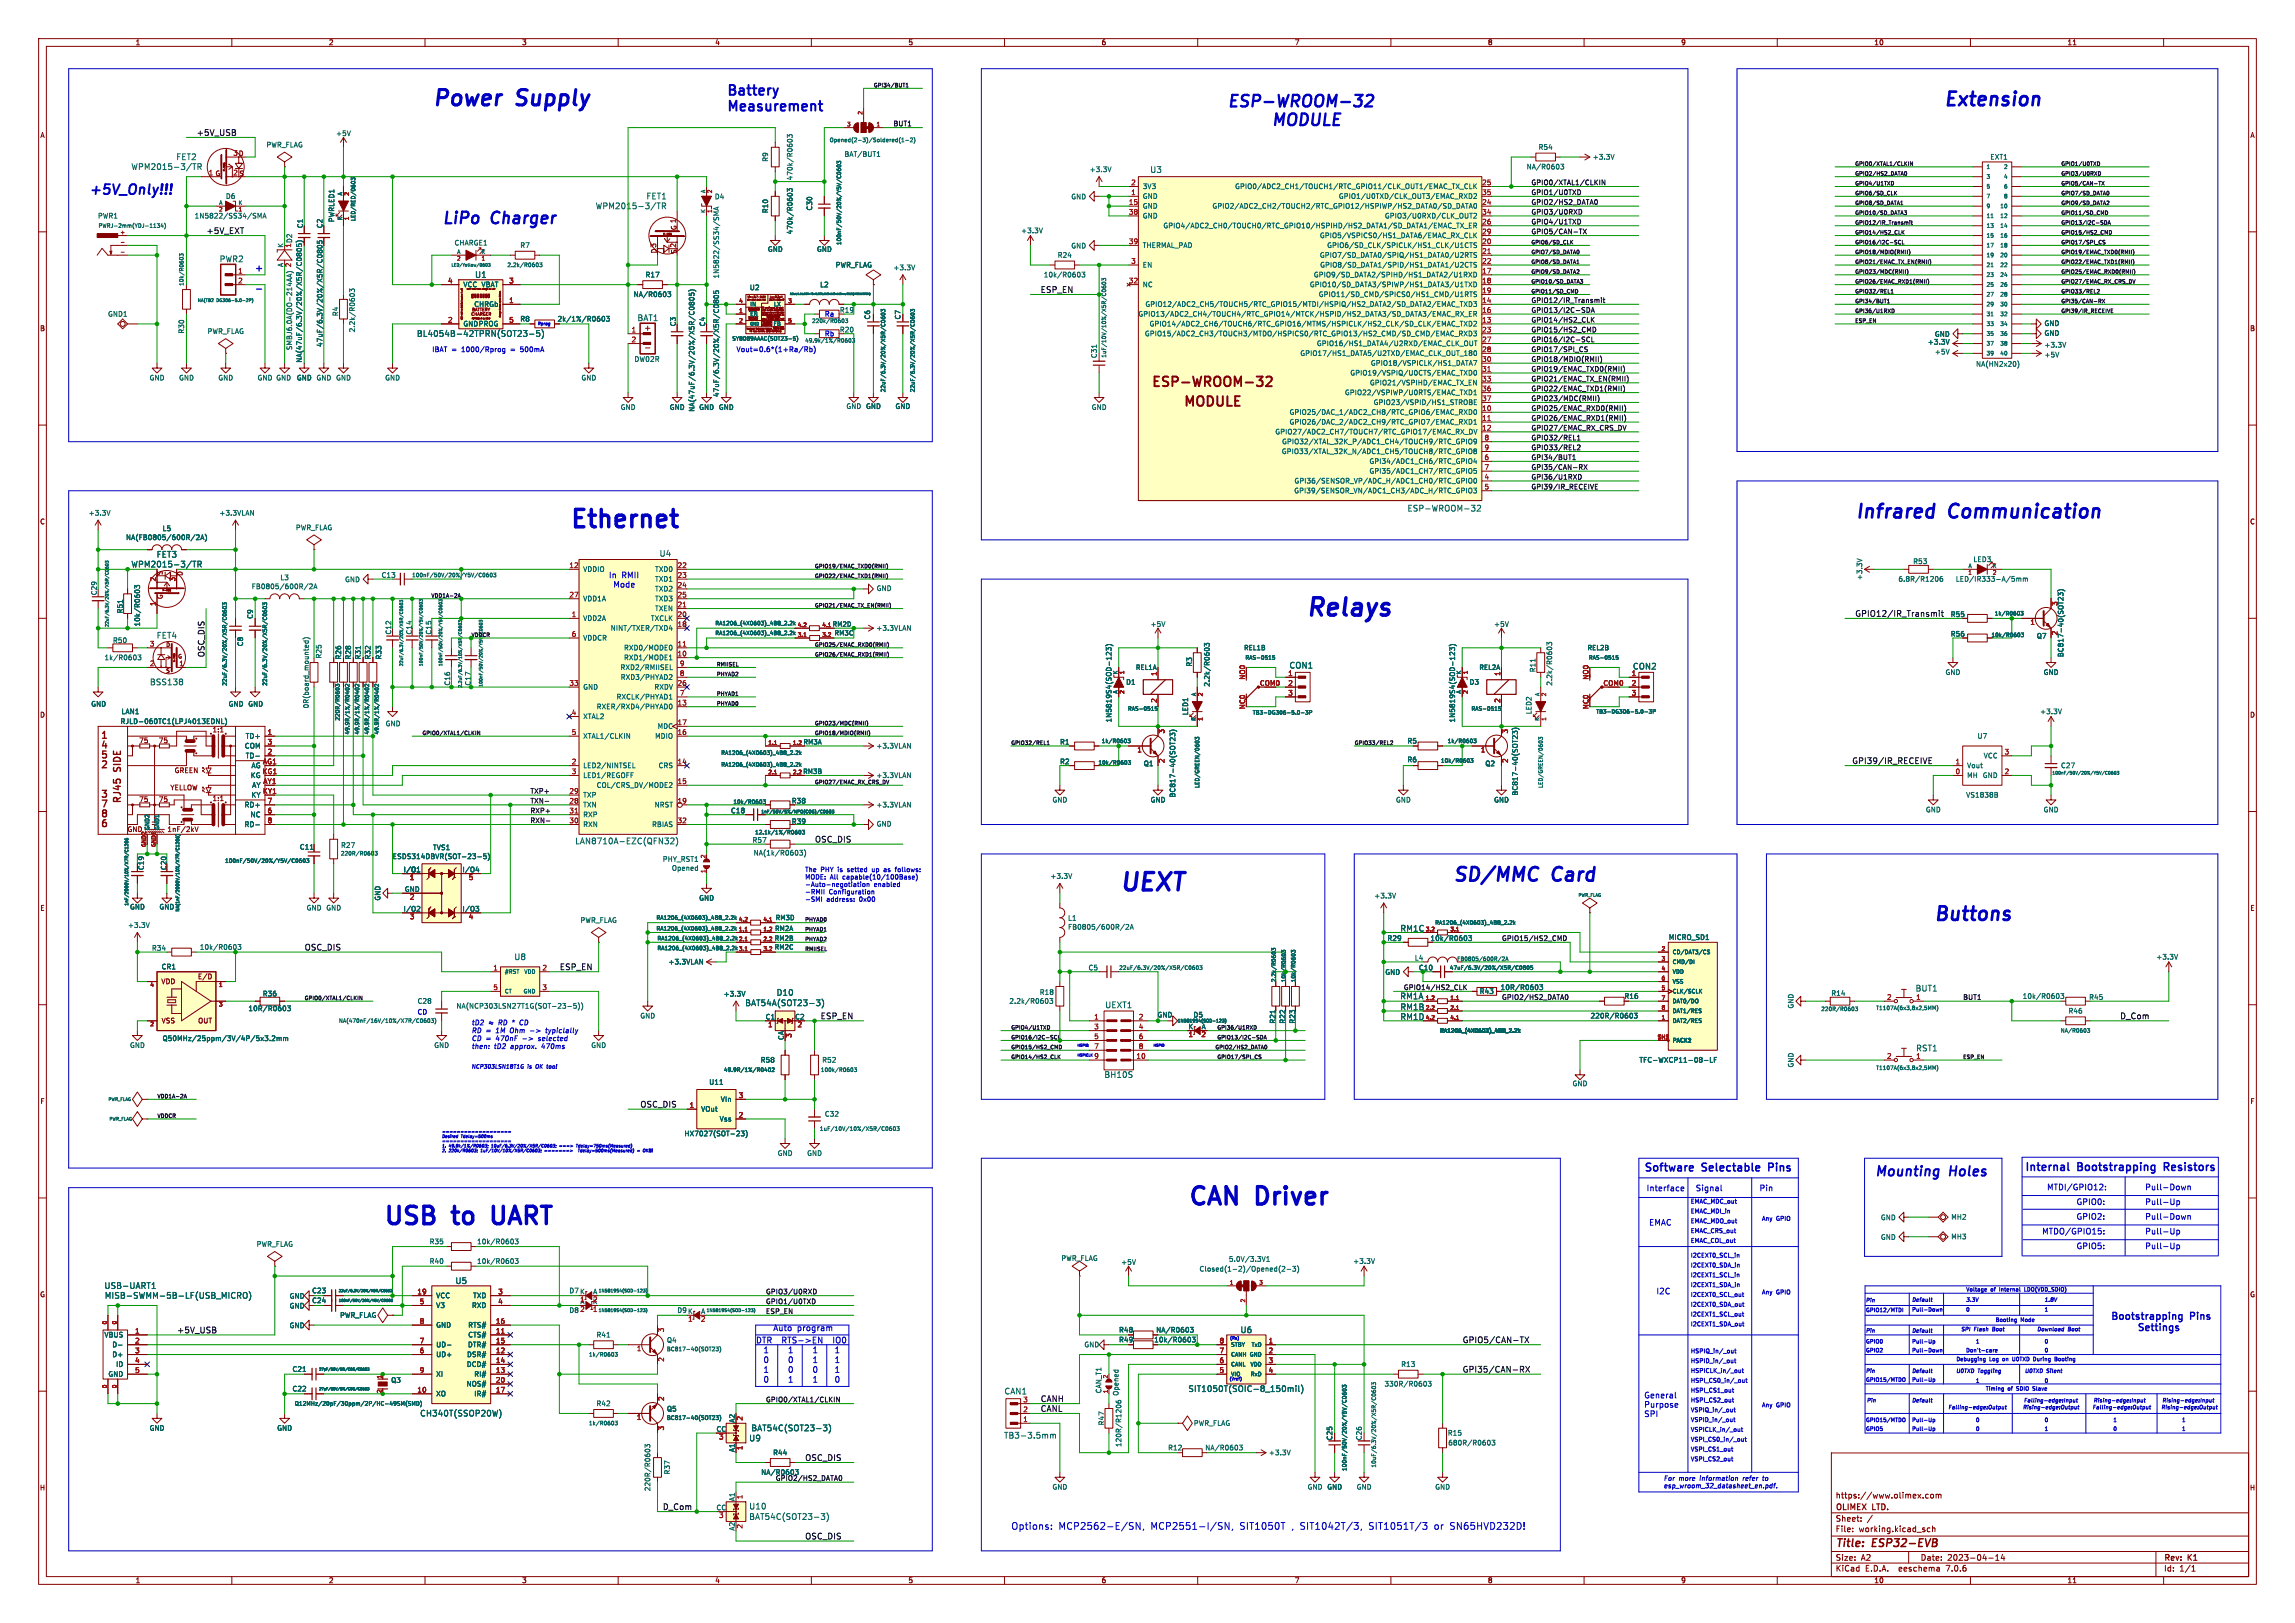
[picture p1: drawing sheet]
<svg xmlns="http://www.w3.org/2000/svg" width="594mm" height="420mm" viewBox="0 0 594 420" stroke-linecap="round" stroke-linejoin="round" font-family="sans-serif">
<defs><g id="words">
<g font-size="6.3" fill="#0000c2">
<text x="147.3" y="136.9">Ethernet</text>
<text x="337.8" y="159.8">Relays</text>
<text x="289.6" y="230.9">UEXT</text>
<text x="99.1" y="317.3">USB</text>
<text x="117.8" y="317.3">to</text>
<text x="129.6" y="317.3">UART</text>
<text x="307.3" y="312.2">CAN</text>
<text x="325.6" y="312.2">Driver</text>
</g>
<g font-size="5.6" fill="#0000c2">
<text x="111.8" y="27.7">Power</text>
<text x="134.1" y="27.7">Supply</text>
</g>
<g font-size="4.9" fill="#0000c2">
<text x="502.9" y="27.7">Extension</text>
<text x="480.1" y="134.4">Infrared</text>
<text x="504.7" y="134.4">Communication</text>
<text x="375.9" y="228.4">SD/MMC</text>
<text x="402" y="228.4">Card</text>
<text x="500.4" y="238.5">Buttons</text>
</g>
<g font-size="4.2" fill="#0000c2">
<text x="317.5" y="27.9">ESP-WROOM-32</text>
<text x="334.9" y="32.8">MODULE</text>
<text x="114.3" y="58.2">LiPo</text>
<text x="127.3" y="58.2">Charger</text>
</g>
<g font-size="3.5" fill="#0000c2">
<text x="188" y="24.9">Battery</text>
<text x="188" y="29">Measurement</text>
<text x="22.9" y="50.6">+5V_Only!!!</text>
<text x="485.1" y="304.6">Mounting</text>
<text x="504.7" y="304.6">Holes</text>
</g>
<g font-size="3.5" fill="#840000">
<text x="297.7" y="100.8">ESP-WROOM-32</text>
<text x="306" y="105.9">MODULE</text>
</g>
<g font-size="2.8" fill="#0000c2">
<text x="425.4" y="303.3">Software</text>
<text x="440.7" y="303.3">Selectable</text>
<text x="458.7" y="303.3">Pins</text>
<text x="524" y="303.2">Internal</text>
<text x="537.9" y="303.2">Bootstrapping</text>
<text x="561.1" y="303.2">Resistors</text>
</g>
<g font-size="2.8" fill="#840000">
<text x="475" y="400.9">Title:</text>
<text x="484.7" y="400.9">ESP32-EVB</text>
</g>
<g font-size="2.5" fill="#840000">
<text x="25.8" y="191.7">1</text>
<text x="25.8" y="194.2">4</text>
<text x="25.8" y="196.7">5</text>
<text x="25.8" y="199.3">2</text>
<text x="31.8" y="199.6" transform="rotate(-90 31.8 199.6)">SIDE</text>
<text x="25.8" y="206.9">3</text>
<text x="25.8" y="209.4">7</text>
<text x="31.8" y="208.2" transform="rotate(-90 31.8 208.2)">RJ45</text>
<text x="25.8" y="214.5">6</text>
<text x="25.8" y="212">8</text>
</g>
<g font-size="2.5" fill="#0000c2">
<text x="546.2" y="341.7">Bootstrapping</text>
<text x="567" y="341.7">Pins</text>
<text x="556.7" y="344.6">Settings</text>
<text x="261.6" y="396">Options:</text>
<text x="273.9" y="396">MCP2562-E/SN,</text>
<text x="297.8" y="396">MCP2551-I/SN,</text>
<text x="320.9" y="396">SIT1050T</text>
<text x="334.4" y="396">, SIT1042T/3,</text>
<text x="354.6" y="396">SIT1051T/3</text>
<text x="371.6" y="396">or</text>
<text x="375.8" y="396">SN65HVD232D!</text>
</g>
<text font-size="2.4" fill="#0000c2" x="65.8" y="70.4">+</text>
<g font-size="2.1" fill="#0f0f0f">
<text x="50.8" y="35.2">+5V_USB</text>
<text x="53.3" y="60.6">+5V_EXT</text>
<text x="269.2" y="75.9">ESP_EN</text>
<text x="480.1" y="159.7">GPIO12/IR_Transmit</text>
<text x="53" y="170.2" transform="rotate(-90 53 170.2)">OSC_DIS</text>
<text x="479.3" y="197.8">GPI39/IR_RECEIVE</text>
<text x="210.8" y="218.1">OSC_DIS</text>
<text x="78.7" y="246.1">OSC_DIS</text>
<text x="144.8" y="251.1">ESP_EN</text>
<text x="212.3" y="263.8">ESP_EN</text>
<text x="548.6" y="263.8">D_Com</text>
<text x="165.7" y="286.7">OSC_DIS</text>
<text x="45.7" y="345.1">+5V_USB</text>
<text x="378.5" y="347.7">GPIO5/CAN-TX</text>
<text x="378.5" y="355.3">GPI35/CAN-RX</text>
<text x="269.2" y="362.9">CANH</text>
<text x="269.2" y="365.4">CANL</text>
<text x="208.3" y="378.1">OSC_DIS</text>
<text x="171.4" y="390.8">D_Com</text>
<text x="208.3" y="398.5">OSC_DIS</text>
</g>
<g font-size="2.1" fill="#006464">
<text x="45.5" y="41.6">FET2</text>
<text x="33.9" y="44.2">WPM2015-3/TR</text>
<text x="297.6" y="44.9">U3</text>
<text x="167.2" y="51.8">FET1</text>
<text x="154.1" y="54.3">WPM2015-3/TR</text>
<text x="56.7" y="68">PWR2</text>
<text x="122.9" y="72.1">U1</text>
<text x="164.9" y="83.3">BAT1</text>
<text x="107.8" y="87.4">BL4054B-42TPRN(SOT23-5)</text>
<text x="364.2" y="132.6">ESP-WROOM-32</text>
<text x="33.9" y="147">WPM2015-3/TR</text>
<text x="40.5" y="144.5">FET3</text>
<text x="170.6" y="144.2">U4</text>
<text x="40.5" y="165.5">FET4</text>
<text x="333.6" y="173.2">CON1</text>
<text x="422.5" y="173.5">CON2</text>
<text x="38.7" y="177.5">BSS138</text>
<text x="148.8" y="218.7">LAN8710A-EZC(QFN32)</text>
<text x="362.4" y="241.3">RM1C</text>
<text x="133" y="248.6">U8</text>
<text x="200.9" y="257.9">D10</text>
<text x="495.7" y="256.8">BUT1</text>
<text x="192.8" y="260.6">BAT54A(SOT23-3)</text>
<text x="286" y="261.1">UEXT1</text>
<text x="362.3" y="258.8">RM1A</text>
<text x="362.4" y="261.6">RM1B</text>
<text x="362.4" y="264.1">RM1D</text>
<text x="495.9" y="272.3">RST1</text>
<text x="285.7" y="279.1">BH10S</text>
<text x="26.9" y="333.7">USB-UART1</text>
<text x="117.8" y="332.5">U5</text>
<text x="27" y="336.3">MISB-SWMM-5B-LF(USB_MICRO)</text>
<text x="321" y="345.2">U6</text>
<text x="259.9" y="361">CAN1</text>
<text x="307.5" y="360.4">SIT1050T(SOIC-8_150mil)</text>
<text x="108.6" y="366.8">CH340T(SSOP20W)</text>
<text x="194.4" y="370.6">BAT54C(SOT23-3)</text>
<text x="193.8" y="373.2">U9</text>
<text x="259.8" y="372.5">TB3-3.5mm</text>
<text x="193.8" y="390.8">U10</text>
<text x="193.8" y="393.5">BAT54C(SOT23-3)</text>
</g>
<g font-size="2.1" fill="#840000">
<text x="166.6" y="85.9">+</text>
<text x="475" y="388">https://www.olimex.com</text>
<text x="475" y="394">Sheet:</text>
<text x="475" y="391.2">OLIMEX</text>
<text x="484.7" y="391.2">LTD.</text>
<text x="475" y="396.7">File:</text>
<text x="481.1" y="396.7">working.kicad_sch</text>
<text x="475" y="406.9">KiCad</text>
<text x="475" y="404.1">Size:</text>
<text x="481.7" y="404.1">A2</text>
<text x="482.7" y="406.9">E.D.A.</text>
<text x="491.6" y="406.9">eeschema</text>
<text x="497" y="404.1">Date:</text>
<text x="504" y="406.9">7.0.6</text>
<text x="504" y="404.1">2023-04-14</text>
<text x="560" y="404.3">Rev:</text>
<text x="560" y="406.9">Id:</text>
<text x="564.1" y="406.9">1/1</text>
<text x="566.4" y="404.3">K1</text>
</g>
<g font-size="2.1" fill="#0000c2">
<text x="157.5" y="149.7">In</text>
<text x="160.8" y="149.7">RMII</text>
<text x="158.8" y="152.2">Mode</text>
<text x="426.1" y="308.4">Interface</text>
<text x="438.8" y="308.4">Signal</text>
<text x="455.3" y="308.4">Pin</text>
<text x="529.7" y="308.1">MTDI/GPIO12:</text>
<text x="537.3" y="311.9">GPIO0:</text>
<text x="555.1" y="308.1">Pull-Down</text>
<text x="555.1" y="311.9">Pull-Up</text>
<text x="426.7" y="317.3">EMAC</text>
<text x="537.3" y="315.7">GPIO2:</text>
<text x="555.1" y="315.7">Pull-Down</text>
<text x="528.4" y="319.5">MTDO/GPIO15:</text>
<text x="537.3" y="323.3">GPIO5:</text>
<text x="555.1" y="323.3">Pull-Up</text>
<text x="555.1" y="319.5">Pull-Up</text>
<text x="428.6" y="335">I2C</text>
<text x="195.6" y="347.7">DTR</text>
<text x="200" y="344.6">Auto</text>
<text x="202.4" y="347.7">RTS-&gt;EN</text>
<text x="206.3" y="344.6">program</text>
<text x="215.9" y="347.7">IO0</text>
<text x="197.5" y="350.3">1</text>
<text x="197.5" y="352.8">0</text>
<text x="203.8" y="350.3">1</text>
<text x="203.8" y="352.8">0</text>
<text x="210.2" y="350.3">1</text>
<text x="210.2" y="352.8">1</text>
<text x="215.9" y="352.8">1</text>
<text x="215.9" y="350.3">1</text>
<text x="197.5" y="355.4">1</text>
<text x="197.5" y="357.9">0</text>
<text x="203.8" y="355.4">0</text>
<text x="203.8" y="357.9">1</text>
<text x="210.2" y="357.9">1</text>
<text x="210.2" y="355.4">0</text>
<text x="215.9" y="355.4">1</text>
<text x="215.9" y="357.9">0</text>
<text x="425.4" y="362">General</text>
<text x="425.4" y="364.4">Purpose</text>
<text x="425.4" y="366.8">SPI</text>
</g>
<g font-size="1.8" fill="#840000">
<text x="35" y="11.9">1</text>
<text x="85" y="11.9">2</text>
<text x="135" y="11.9">3</text>
<text x="185" y="11.9">4</text>
<text x="235" y="11.9">5</text>
<text x="285" y="11.9">6</text>
<text x="335" y="11.9">7</text>
<text x="385" y="11.9">8</text>
<text x="435" y="11.9">9</text>
<text x="485" y="11.9">10</text>
<text x="535" y="11.9">11</text>
<text x="10.3" y="35.9">A</text>
<text x="582.3" y="35.9">A</text>
<text x="175.3" y="65.8" transform="rotate(-90 175.3 65.8)">S</text>
<text x="233.3" y="82.8" transform="rotate(-90 233.3 82.8)">C7</text>
<text x="10.3" y="85.9">B</text>
<text x="582.3" y="85.9">B</text>
<text x="10.3" y="135.9">C</text>
<text x="582.3" y="135.9">C</text>
<text x="42.3" y="149" transform="rotate(-90 42.3 149)">S</text>
<text x="47.5" y="149.2" transform="rotate(-90 47.5 149.2)">D</text>
<text x="42.3" y="155.2" transform="rotate(-90 42.3 155.2)">G</text>
<text x="10.3" y="185.9">D</text>
<text x="582.3" y="185.9">D</text>
<text x="54.7" y="189.9">1:1</text>
<text x="35.9" y="192.5">75</text>
<text x="41" y="192.5">75</text>
<text x="44.9" y="200.4">GREEN</text>
<text x="35.9" y="207.8">75</text>
<text x="41" y="207.8">75</text>
<text x="43.8" y="204.9">YELLOW</text>
<text x="54.7" y="207.6">1:1</text>
<text x="204.8" y="208.1">R38</text>
<text x="32.7" y="215.6">GND</text>
<text x="204.8" y="213.5">R39</text>
<text x="37.4" y="225.3" transform="rotate(-90 37.4 225.3)">C19</text>
<text x="43.3" y="225.3" transform="rotate(-90 43.3 225.3)">C20</text>
<text x="10.3" y="235.9">E</text>
<text x="582.3" y="235.9">E</text>
<text x="41.6" y="254.9">VDD</text>
<text x="51.1" y="253.6">E/D</text>
<text x="420.3" y="258.7">R16</text>
<text x="41.7" y="265">VSS</text>
<text x="51.2" y="265">OUT</text>
<text x="10.3" y="285.9">F</text>
<text x="582.3" y="285.9">F</text>
<text x="10.3" y="335.9">G</text>
<text x="582.3" y="335.9">G</text>
<text x="150.1" y="337.6">A</text>
<text x="153.3" y="337.6">K</text>
<text x="298.6" y="347.6">10k/R0603</text>
<text x="345" y="372.8" transform="rotate(-90 345 372.8)">C25</text>
<text x="10.2" y="385.9">H</text>
<text x="582.2" y="385.9">H</text>
<text x="35" y="409.9">1</text>
<text x="85" y="409.9">2</text>
<text x="135" y="409.9">3</text>
<text x="185" y="409.9">4</text>
<text x="235" y="409.9">5</text>
<text x="285" y="409.9">6</text>
<text x="335" y="409.9">7</text>
<text x="385" y="409.9">8</text>
<text x="435" y="409.9">9</text>
<text x="485" y="409.9">10</text>
<text x="535" y="409.9">11</text>
</g>
<g font-size="1.8" fill="#006464">
<text x="86.9" y="35.4">+5V</text>
<text x="68.8" y="38.4">PWR_FLAG</text>
<text x="199" y="42" transform="rotate(-90 199 42)">R9</text>
<text x="218.4" y="40.8">BAT/BUT1</text>
<text x="398.1" y="39">R54</text>
<text x="412.1" y="41.5">+3.3V</text>
<text x="515" y="41.5">EXT1</text>
<text x="205.3" y="46.8" transform="rotate(-90 205.3 46.8)">470k/R0603</text>
<text x="281.9" y="44.7">+3.3V</text>
<text x="395" y="44">NA/R0603</text>
<text x="58.3" y="51.7">D6</text>
<text x="184.9" y="51.8">D4</text>
<text x="277.1" y="51.8">GND</text>
<text x="295.7" y="51.7">GND</text>
<text x="295.7" y="49.1">3V3</text>
<text x="319.5" y="49.1">GPIO0/ADC2_CH1/TOUCH1/RTC_GPIO11/CLK_OUT1/EMAC_TX_CLK</text>
<text x="346.4" y="51.7">GPIO1/U0TXD/CLK_OUT3/EMAC_RXD2</text>
<text x="25.2" y="56.7">PWR1</text>
<text x="50.3" y="56.7">1N5822/SS34/SMA</text>
<text x="78.6" y="59.2" transform="rotate(-90 78.6 59.2)">C1</text>
<text x="83.7" y="59.2" transform="rotate(-90 83.7 59.2)">C2</text>
<text x="86.7" y="57.6" transform="rotate(-90 86.7 57.6)">PWRLED1</text>
<text x="199" y="55.3" transform="rotate(-90 199 55.3)">R10</text>
<text x="210.4" y="54.6" transform="rotate(-90 210.4 54.6)">C30</text>
<text x="295.7" y="54.2">GND</text>
<text x="295.7" y="56.7">GND</text>
<text x="301" y="59.3">GPIO4/ADC2_CH0/TOUCH0/RTC_GPIO10/HSPIHD/HS2_DATA1/SD_DATA1/EMAC_TX_ER</text>
<text x="313.7" y="54.2">GPIO2/ADC2_CH2/TOUCH2/RTC_GPIO12/HSPIWP/HS2_DATA0/SD_DATA0</text>
<text x="358.3" y="56.7">GPIO3/U0RXD/CLK_OUT2</text>
<text x="73.4" y="64.2" transform="rotate(-90 73.4 64.2)">K</text>
<text x="75.6" y="64.2" transform="rotate(-90 75.6 64.2)">1D2</text>
<text x="117.5" y="63.7">CHARGE1</text>
<text x="134.5" y="64.4">R7</text>
<text x="198.6" y="65.4">GND</text>
<text x="205.3" y="60.8" transform="rotate(-90 205.3 60.8)">470k/R0603</text>
<text x="211.3" y="65.4">GND</text>
<text x="264.2" y="60.6">+3.3V</text>
<text x="277.1" y="64.5">GND</text>
<text x="295.7" y="64.4">THERMAL_PAD</text>
<text x="341.5" y="61.8">GPIO5/VSPICS0/HS1_DATA6/EMAC_RX_CLK</text>
<text x="343.4" y="64.4">GPIO6/SD_CLK/SPICLK/HS1_CLK/U1CTS</text>
<text x="73.4" y="69.2" transform="rotate(-90 73.4 69.2)">A</text>
<text x="167" y="72">R17</text>
<text x="216.2" y="69.4">PWR_FLAG</text>
<text x="231.1" y="70.1">+3.3V</text>
<text x="270" y="72">10k/R0603</text>
<text x="273.6" y="66.9">R24</text>
<text x="295.7" y="69.4">EN</text>
<text x="339.9" y="72">GPIO9/SD_DATA2/SPIHD/HS1_DATA2/U1RXD</text>
<text x="341.5" y="66.9">GPIO7/SD_DATA0/SPIQ/HS1_DATA0/U2RTS</text>
<text x="341.6" y="69.4">GPIO8/SD_DATA1/SPID/HS1_DATA1/U2CTS</text>
<text x="119.8" y="74.5">VCC VBAT</text>
<text x="163.9" y="77.1">NA/R0603</text>
<text x="186.3" y="72.2" transform="rotate(-90 186.3 72.2)">1N5822/SS34/SMA</text>
<text x="194" y="75.3">U2</text>
<text x="212.1" y="74.5">L2</text>
<text x="295.7" y="74.5">NC</text>
<text x="338.9" y="74.5">GPIO10/SD_DATA3/SPIWP/HS1_DATA3/U1TXD</text>
<text x="341.2" y="77.1">GPIO11/SD_CMD/SPICS0/HS1_CMD/U1RTS</text>
<text x="27.8" y="82.1">GND1</text>
<text x="87.7" y="81.9" transform="rotate(-90 87.7 81.9)">R4</text>
<text x="122.6" y="79.6">CHRGb</text>
<text x="134.5" y="83.4">R8</text>
<text x="144.2" y="83.4">2k/1%/R0603</text>
<text x="225.4" y="82.8" transform="rotate(-90 225.4 82.8)">C6</text>
<text x="294.5" y="82.1">GPIO13/ADC2_CH4/TOUCH4/RTC_GPIO14/MTCK/HSPID/HS2_DATA3/SD_DATA3/EMAC_RX_ER</text>
<text x="296.3" y="79.6">GPIO12/ADC2_CH5/TOUCH5/RTC_GPIO15/MTDI/HSPIQ/HS2_DATA2/SD_DATA2/EMAC_TXD3</text>
<text x="47.9" y="86.5" transform="rotate(-90 47.9 86.5)">R30</text>
<text x="53.6" y="86.6">PWR_FLAG</text>
<text x="83.7" y="89.9" transform="rotate(-90 83.7 89.9)">47uF/6.3V/20%/X5R/C0805</text>
<text x="92" y="86.1" transform="rotate(-90 92 86.1)">2.2k/R0603</text>
<text x="119.8" y="84.7">GNDPROG</text>
<text x="175.1" y="84.6" transform="rotate(-90 175.1 84.6)">C3</text>
<text x="182.7" y="84.6" transform="rotate(-90 182.7 84.6)">C4</text>
<text x="296.2" y="87.2">GPIO15/ADC2_CH3/TOUCH3/MTDO/HSPICS0/RTC_GPIO13/HS2_CMD/SD_CMD/EMAC_RXD3</text>
<text x="297.4" y="84.7">GPIO14/ADC2_CH6/TOUCH6/RTC_GPIO16/MTMS/HSPICLK/HS2_CLK/SD_CLK/EMAC_TXD2</text>
<text x="340.7" y="89.8">GPIO16/HS1_DATA4/U2RXD/EMAC_CLK_OUT</text>
<text x="498.9" y="89.4">+3.3V</text>
<text x="500.7" y="87.4">GND</text>
<text x="529" y="84.6">GND</text>
<text x="529" y="87.1">GND</text>
<text x="75.8" y="90.7" transform="rotate(-90 75.8 90.7)">SMBJ6.0A(DO-214AA)</text>
<text x="78.3" y="94" transform="rotate(-90 78.3 94)">NA(47uF/6.3V/20%/X5R/C0805)</text>
<text x="164.1" y="93.8">DW02R</text>
<text x="284.1" y="92.8" transform="rotate(-90 284.1 92.8)">C31</text>
<text x="336.4" y="92.3">GPIO17/HS1_DATA5/U2TXD/EMAC_CLK_OUT_180</text>
<text x="354.7" y="94.8">GPIO18/VSPICLK/HS1_DATA7</text>
<text x="500.7" y="91.9">+5V</text>
<text x="511.3" y="95.1">NA(HN2x20)</text>
<text x="529" y="92.7">+5V</text>
<text x="529" y="90.1">+3.3V</text>
<text x="38.6" y="98.7">GND</text>
<text x="46.2" y="98.7">GND</text>
<text x="56.4" y="98.7">GND</text>
<text x="66.5" y="98.7">GND GND</text>
<text x="76.7" y="98.7">GND GND GND</text>
<text x="76.7" y="98.7">GND</text>
<text x="99.6" y="98.7">GND</text>
<text x="150.4" y="98.7">GND</text>
<text x="349.4" y="97.4">GPIO19/VSPIQ/U0CTS/EMAC_TXD0</text>
<text x="354.4" y="99.9">GPIO21/VSPIHD/EMAC_TX_EN</text>
<text x="160.5" y="106.3">GND</text>
<text x="173.2" y="106.3">GND</text>
<text x="179.9" y="106.7" transform="rotate(-90 179.9 106.7)">NA(47uF/6.3V/20%/X5R/C0805)</text>
<text x="180.8" y="106.3">GND GND</text>
<text x="186.3" y="102.9" transform="rotate(-90 186.3 102.9)">47uF/6.3V/20%/X5R/C0805</text>
<text x="218.9" y="106">GND GND</text>
<text x="224" y="106">GND</text>
<text x="231.6" y="106">GND</text>
<text x="282.4" y="106.3">GND</text>
<text x="333.6" y="107.5">GPIO25/DAC_1/ADC2_CH8/RTC_GPIO6/EMAC_RXD0</text>
<text x="348" y="102.5">GPIO22/VSPIWP/U0RTS/EMAC_TXD1</text>
<text x="355.4" y="105">GPIO23/VSPID/HS1_STROBE</text>
<text x="329.9" y="112.6">GPIO27/ADC2_CH7/TOUCH7/RTC_GPIO17/EMAC_RX_DV</text>
<text x="333.6" y="110.1">GPIO26/DAC_2/ADC2_CH9/RTC_GPIO7/EMAC_RXD1</text>
<text x="331.6" y="117.7">GPIO33/XTAL_32K_N/ADC1_CH5/TOUCH8/RTC_GPIO8</text>
<text x="331.7" y="115.2">GPIO32/XTAL_32K_P/ADC1_CH4/TOUCH9/RTC_GPIO9</text>
<text x="334.9" y="125.3">GPI36/SENSOR_VP/ADC_H/ADC1_CH0/RTC_GPIO0</text>
<text x="354.3" y="120.2">GPI34/ADC1_CH6/RTC_GPIO4</text>
<text x="354.3" y="122.8">GPI35/ADC1_CH7/RTC_GPIO5</text>
<text x="334.8" y="127.9">GPI39/SENSOR_VN/ADC1_CH3/ADC_H/RTC_GPIO3</text>
<text x="22.8" y="133.6">+3.3V</text>
<text x="42" y="137.6">L5</text>
<text x="56.7" y="133.6">+3.3VLAN</text>
<text x="76.5" y="137.4">PWR_FLAG</text>
<text x="32.5" y="140">NA(FB0805/600R/2A)</text>
<text x="98.6" y="149.7">C13</text>
<text x="150.8" y="148.2">VDDIO</text>
<text x="169.4" y="148.2">TXD0</text>
<text x="495.1" y="146.2">R53</text>
<text x="510.6" y="145.6">LED3</text>
<text x="25.2" y="154.2" transform="rotate(-90 25.2 154.2)">C29</text>
<text x="65" y="152.7">FB0805/600R/2A</text>
<text x="72.4" y="150.3">L3</text>
<text x="89.2" y="150.9">GND</text>
<text x="150.8" y="155.8">VDD1A</text>
<text x="169.4" y="150.7">TXD1</text>
<text x="169.4" y="153.3">TXD2</text>
<text x="169.4" y="155.8">TXD3</text>
<text x="226.8" y="153.1">GND</text>
<text x="482.2" y="150.3" transform="rotate(-90 482.2 150.3)">+3.3V</text>
<text x="491.2" y="150.7">6.8R/R1206</text>
<text x="506.1" y="150.7">LED/IR333-A/5mm</text>
<text x="32" y="158.8" transform="rotate(-90 32 158.8)">R51</text>
<text x="65.6" y="160.3" transform="rotate(-90 65.6 160.3)">C9</text>
<text x="150.8" y="160.9">VDD2A</text>
<text x="168.3" y="160.9">TXCLK</text>
<text x="169.4" y="158.3">TXEN</text>
<text x="504.8" y="159.9">R55</text>
<text x="29.1" y="166.6">R50</text>
<text x="36.4" y="162.2" transform="rotate(-90 36.4 162.2)">10k/R0603</text>
<text x="63.1" y="167.4" transform="rotate(-90 63.1 167.4)">C8</text>
<text x="101.4" y="164.3" transform="rotate(-90 101.4 164.3)">C12</text>
<text x="106.8" y="164.3" transform="rotate(-90 106.8 164.3)">C14</text>
<text x="111.9" y="164.3" transform="rotate(-90 111.9 164.3)">C15</text>
<text x="150.8" y="166">VDDCR</text>
<text x="157.9" y="163.4">NINT/TXER/TXD4</text>
<text x="226.7" y="163.4">+3.3VLAN</text>
<text x="297.7" y="162.4">+5V</text>
<text x="386.6" y="162.4">+5V</text>
<text x="504.8" y="164.9">R56</text>
<text x="527.1" y="165.5">Q7</text>
<text x="26.9" y="171">1k/R0603</text>
<text x="83.4" y="170.5" transform="rotate(-90 83.4 170.5)">R25</text>
<text x="88.5" y="170.8" transform="rotate(-90 88.5 170.8)">R26</text>
<text x="91" y="170.8" transform="rotate(-90 91 170.8)">R28</text>
<text x="93.6" y="170.8" transform="rotate(-90 93.6 170.8)">R31</text>
<text x="96.1" y="170.8" transform="rotate(-90 96.1 170.8)">R32</text>
<text x="98.9" y="170.8" transform="rotate(-90 98.9 170.8)">R33</text>
<text x="160.5" y="173.6">RXD2/RMIISEL</text>
<text x="161.4" y="171">RXD1/MODE1</text>
<text x="161.4" y="168.5">RXD0/MODE0</text>
<text x="308.7" y="172.6" transform="rotate(-90 308.7 172.6)">R3</text>
<text x="534.3" y="170.2" transform="rotate(-90 534.3 170.2)">BC817-40(SOT23)</text>
<text x="116.7" y="177.5" transform="rotate(-90 116.7 177.5)">C16</text>
<text x="122" y="177.5" transform="rotate(-90 122 177.5)">C17</text>
<text x="150.8" y="178.7">GND</text>
<text x="160.5" y="176.1">RXD3/PHYAD2</text>
<text x="169.3" y="178.7">RXDV</text>
<text x="291.3" y="177.4">D1</text>
<text x="313.3" y="177.8" transform="rotate(-90 313.3 177.8)">2.2k/R0603</text>
<text x="380.2" y="177.4">D3</text>
<text x="397.6" y="174.1" transform="rotate(-90 397.6 174.1)">R11</text>
<text x="401.9" y="177.6" transform="rotate(-90 401.9 177.6)">2.2k/R0603</text>
<text x="503.4" y="174.9">GND</text>
<text x="528.8" y="174.9">GND</text>
<text x="23.5" y="183.1">GND</text>
<text x="31.3" y="185">LAN1</text>
<text x="59.1" y="183.1">GND GND</text>
<text x="80.1" y="183.4" transform="rotate(-90 80.1 183.4)">0R(board_mounted)</text>
<text x="154.3" y="183.7">RXER/RXD4/PHYAD0</text>
<text x="159.5" y="181.2">RXCLK/PHYAD1</text>
<text x="307.7" y="185.2" transform="rotate(-90 307.7 185.2)">LED1</text>
<text x="396.6" y="185" transform="rotate(-90 396.6 185)">LED2</text>
<text x="527.9" y="185">+3.3V</text>
<text x="31.1" y="187.6">RJLD-060TC1(LPJ4013EDNL)</text>
<text x="63.5" y="191.4">TD+</text>
<text x="99.7" y="188.1">GND</text>
<text x="150.8" y="186.3">XTAL2</text>
<text x="150.8" y="191.4">XTAL1/CLKIN</text>
<text x="169.4" y="191.4">MDIO</text>
<text x="170.1" y="188.8">MDC</text>
<text x="287.9" y="187.1" transform="rotate(-90 287.9 187.1)">1N5819S4(SOD-123)</text>
<text x="376.8" y="187.1" transform="rotate(-90 376.8 187.1)">1N5819S4(SOD-123)</text>
<text x="511.7" y="191.4">U7</text>
<text x="63.2" y="193.9">COM</text>
<text x="63.5" y="196.5">TD-</text>
<text x="226.7" y="193.9">+3.3VLAN</text>
<text x="274.2" y="198">R2</text>
<text x="274.2" y="192.9">R1</text>
<text x="364.2" y="197.5">R6</text>
<text x="364.2" y="192.6">R5</text>
<text x="513.3" y="196.4">VCC</text>
<text x="64.8" y="201.5">KG</text>
<text x="65" y="199">AG</text>
<text x="150.8" y="199">LED2/NINTSEL</text>
<text x="150.8" y="201.5">LED1/REGOFF</text>
<text x="170.3" y="199">CRS</text>
<text x="295.9" y="198.5">Q1</text>
<text x="384.3" y="198.5">Q2</text>
<text x="509" y="201.5">MH</text>
<text x="509" y="199">Vout</text>
<text x="513.1" y="201.5">GND</text>
<text x="533.3" y="199">C27</text>
<text x="63.2" y="209.2">RD+</text>
<text x="65" y="206.6">KY</text>
<text x="65.1" y="204.1">AY</text>
<text x="150.8" y="209.1">TXN</text>
<text x="150.8" y="206.6">TXP</text>
<text x="154.3" y="204.1">COL/CRS_DV/MODE2</text>
<text x="169.3" y="209.1">NRST</text>
<text x="226.7" y="209.1">+3.3VLAN</text>
<text x="272.3" y="207.9">GND</text>
<text x="297.7" y="207.9">GND</text>
<text x="304.4" y="206.5" transform="rotate(-90 304.4 206.5)">BC817-40(SOT23)</text>
<text x="361.2" y="207.9">GND</text>
<text x="386.6" y="207.9">GND</text>
<text x="393" y="206" transform="rotate(-90 393 206)">BC817-40(SOT23)</text>
<text x="508.8" y="206.6">VS1838B</text>
<text x="43.1" y="215.6">1nF/2kV</text>
<text x="63.2" y="214.2">RD-</text>
<text x="64.7" y="211.7">NC</text>
<text x="150.8" y="214.2">RXN</text>
<text x="150.8" y="211.7">RXP</text>
<text x="168.6" y="214.2">RBIAS</text>
<text x="189.1" y="210.7">C18</text>
<text x="226.8" y="214.1">GND</text>
<text x="498.3" y="210.4">GND</text>
<text x="528.8" y="210.4">GND</text>
<text x="77.5" y="220.1">C11</text>
<text x="88.1" y="219.6">R27</text>
<text x="112" y="220.2">TVS1</text>
<text x="194.6" y="218.3">R57</text>
<text x="194.9" y="221.6">NA(1k/R0603)</text>
<text x="101.5" y="222.5">ESDS314DBVR(SOT-23-5)</text>
<text x="104.3" y="225.8">I/O1</text>
<text x="119.6" y="225.8">I/O4</text>
<text x="171.4" y="223.2">PHY_RST1</text>
<text x="173.8" y="225.5">Opened</text>
<text x="271.8" y="227.6">+3.3V</text>
<text x="98.7" y="233.2" transform="rotate(-90 98.7 233.2)">GND</text>
<text x="104.6" y="230.9">GND</text>
<text x="180.8" y="233.3">GND</text>
<text x="355.6" y="232.7">+3.3V</text>
<text x="33.5" y="235.6">GND</text>
<text x="41.1" y="235.6">GND</text>
<text x="79.2" y="235.8">GND GND</text>
<text x="104.3" y="236">I/O2</text>
<text x="119.6" y="236">I/O3</text>
<text x="150.1" y="239">PWR_FLAG</text>
<text x="276.3" y="238.5">L1</text>
<text x="33" y="240.3">+3.3V</text>
<text x="51.6" y="246">10k/R0603</text>
<text x="276.3" y="240.8">FB0805/600R/2A</text>
<text x="359" y="243.7">R29</text>
<text x="370.1" y="243.7">10k/R0603</text>
<text x="431.8" y="243.4">MICRO_SD1</text>
<text x="39.2" y="246.2">R34</text>
<text x="41.7" y="251.1">CR1</text>
<text x="172.9" y="249.8">+3.3VLAN</text>
<text x="281.6" y="251.3">C5</text>
<text x="366.1" y="248.8">L4</text>
<text x="558" y="248.5">+3.3V</text>
<text x="269" y="257.7">R18</text>
<text x="358.4" y="252.5">GND</text>
<text x="382.9" y="257.4">R43</text>
<text x="388.3" y="256.4">10R/R0603</text>
<text x="473.9" y="257.9">R14</text>
<text x="64.2" y="261.8">10R/R0603</text>
<text x="67.9" y="258">R36</text>
<text x="108" y="259.9">C28</text>
<text x="118" y="261.2">NA(NCP303LSN27T1G(SOT-23-5))</text>
<text x="165.6" y="263.8">GND</text>
<text x="187.2" y="258.1">+3.3V</text>
<text x="198" y="263.9">C1</text>
<text x="205.7" y="263.9">C2</text>
<text x="261.1" y="259.9">2.2k/R0603</text>
<text x="299.5" y="263.5">GND</text>
<text x="308.8" y="263.5">D5</text>
<text x="411.6" y="263.8">220R/R0603</text>
<text x="464.4" y="261.1" transform="rotate(-90 464.4 261.1)">GND</text>
<text x="523.4" y="258.7">10k/R0603</text>
<text x="535.3" y="262.5">R46</text>
<text x="540.6" y="258.9">R45</text>
<text x="42" y="269.6">Q50MHz/25ppm/3V/4P/5x3.2mm</text>
<text x="202.9" y="269.3" transform="rotate(-90 202.9 269.3)">CA</text>
<text x="307.5" y="266.4">K</text>
<text x="310.9" y="266.4">A</text>
<text x="330.3" y="265" transform="rotate(-90 330.3 265)">R21</text>
<text x="332.8" y="265" transform="rotate(-90 332.8 265)">R22</text>
<text x="335.4" y="265" transform="rotate(-90 335.4 265)">R23</text>
<text x="33.5" y="271.4">GND</text>
<text x="112.3" y="271.4">GND</text>
<text x="152.9" y="271.4">GND</text>
<text x="196.8" y="275.2">R58</text>
<text x="212.7" y="275.2">R52</text>
<text x="424.2" y="275.2">TFC-WXCP11-08-LF</text>
<text x="183.4" y="280.9">U11</text>
<text x="406.9" y="281.3">GND</text>
<text x="464.4" y="276.4" transform="rotate(-90 464.4 276.4)">GND</text>
<text x="181.4" y="287.9">VOut</text>
<text x="186.4" y="285.3">VIn</text>
<text x="186.1" y="290.4">Vss</text>
<text x="213.4" y="289.2">C32</text>
<text x="177" y="294.2">HX7027(SOT-23)</text>
<text x="201.2" y="299.3">GND</text>
<text x="208.8" y="299.3">GND</text>
<text x="486.7" y="316">GND</text>
<text x="504.9" y="315.8">MH2</text>
<text x="66.3" y="322.8">PWR_FLAG</text>
<text x="111.1" y="322.2">R35</text>
<text x="123.4" y="322.2">10k/R0603</text>
<text x="486.7" y="321">GND</text>
<text x="504.9" y="320.9">MH3</text>
<text x="111.1" y="327.3">R40</text>
<text x="123.4" y="327.3">10k/R0603</text>
<text x="274.6" y="326.5">PWR_FLAG</text>
<text x="290.1" y="327.5">+5V</text>
<text x="310.3" y="329.2">Closed(1-2)/Opened(2-3)</text>
<text x="318" y="326.7">5.0V/3.3V1</text>
<text x="350.1" y="327.3">+3.3V</text>
<text x="80.7" y="334.9">C23</text>
<text x="147.2" y="334.9">D7 K</text>
<text x="153.4" y="335">A</text>
<text x="74.8" y="338.8">GND</text>
<text x="74.8" y="336.3">GND</text>
<text x="80.7" y="337.4">C24</text>
<text x="87.9" y="341.2">PWR_FLAG</text>
<text x="112.8" y="336.1">VCC</text>
<text x="112.8" y="338.7">V3</text>
<text x="122" y="338.7">RXD</text>
<text x="122.3" y="336.1">TXD</text>
<text x="147.2" y="340">D8</text>
<text x="150" y="339.8">2</text>
<text x="175.2" y="340">D9 K</text>
<text x="181.3" y="340.1">A</text>
<text x="26.9" y="346.3">VBUS</text>
<text x="74.8" y="343.9">GND</text>
<text x="112.8" y="343.8">GND</text>
<text x="121.1" y="346.3">CTS#</text>
<text x="121.1" y="343.8">RTS#</text>
<text x="154.3" y="346.3">R41</text>
<text x="172.5" y="347.7">Q4</text>
<text x="289.5" y="345">R48</text>
<text x="289.5" y="347.6">R49</text>
<text x="299.1" y="345">NA/R0603</text>
<text x="29" y="348.8">D-</text>
<text x="29" y="351.4">D+</text>
<text x="29.9" y="353.9">ID</text>
<text x="112.8" y="351.4">UD+</text>
<text x="112.8" y="348.8">UD-</text>
<text x="120.7" y="353.9">DCD#</text>
<text x="120.8" y="351.4">DSR#</text>
<text x="121" y="348.8">DTR#</text>
<text x="280.5" y="348.8">GND</text>
<text x="362.5" y="353.9">R13</text>
<text x="27.9" y="356.5">GND</text>
<text x="75.6" y="355.2">C21</text>
<text x="101.1" y="358">Q3</text>
<text x="112.8" y="356.5">XI</text>
<text x="120.6" y="359">NOS#</text>
<text x="122.6" y="356.5">RI#</text>
<text x="358.2" y="359">330R/R0603</text>
<text x="75.6" y="360.3">C22</text>
<text x="112.8" y="361.5">XO</text>
<text x="122.6" y="361.5">IR#</text>
<text x="154.3" y="364.1">R42</text>
<text x="172.5" y="365.5">Q5</text>
<text x="285.3" y="360.7" transform="rotate(-90 285.3 360.7)">CAN_T1</text>
<text x="289.7" y="361.3" transform="rotate(-90 289.7 361.3)">Opened</text>
<text x="38.6" y="370.4">GND</text>
<text x="71.6" y="370.4">GND</text>
<text x="185.3" y="370.6">CC</text>
<text x="190.2" y="368.3" transform="rotate(-90 190.2 368.3)">A2</text>
<text x="286" y="369" transform="rotate(-90 286 369)">R47</text>
<text x="308.9" y="369.2">PWR_FLAG</text>
<text x="374.6" y="371.7">R15</text>
<text x="190.2" y="375.9" transform="rotate(-90 190.2 375.9)">A1</text>
<text x="200" y="376.8">R44</text>
<text x="290.4" y="374.6" transform="rotate(-90 290.4 374.6)">120R/R1206</text>
<text x="302.2" y="375.5">R12</text>
<text x="311.8" y="375.5">NA/R0603</text>
<text x="328.3" y="376.8">+3.3V</text>
<text x="352.7" y="372.8" transform="rotate(-90 352.7 372.8)">C26</text>
<text x="374.7" y="374.2">680R/R0603</text>
<text x="173.6" y="381.7" transform="rotate(-90 173.6 381.7)">R37</text>
<text x="196.9" y="381.9">NA/R0603</text>
<text x="200.7" y="383.3">GPIO2/HS2_DATA0</text>
<text x="168.5" y="386" transform="rotate(-90 168.5 386)">220R/R0603</text>
<text x="190.2" y="388.6" transform="rotate(-90 190.2 388.6)">A1</text>
<text x="272.3" y="385.7">GND</text>
<text x="338.3" y="385.7">GND GND</text>
<text x="343.4" y="385.7">GND</text>
<text x="351" y="385.7">GND</text>
<text x="371.3" y="385.7">GND</text>
<text x="185.3" y="390.9">CC</text>
<text x="190.2" y="396.2" transform="rotate(-90 190.2 396.2)">A2</text>
</g>
<g font-size="1.8" fill="#0f0f0f">
<text x="231.1" y="32.8">BUT1</text>
<text x="396.2" y="48">GPIO0/XTAL1/CLKIN</text>
<text x="396.2" y="53.1">GPIO2/HS2_DATA0</text>
<text x="396.2" y="50.5">GPIO1/U0TXD</text>
<text x="396.2" y="58.2">GPIO4/U1TXD</text>
<text x="396.2" y="55.6">GPIO3/U0RXD</text>
<text x="396.2" y="60.7">GPIO5/CAN-TX</text>
<text x="396.2" y="81">GPIO13/I2C-SDA</text>
<text x="396.2" y="83.6">GPIO14/HS2_CLK</text>
<text x="396.2" y="78.5">GPIO12/IR_Transmit</text>
<text x="396.2" y="88.6">GPIO16/I2C-SCL</text>
<text x="396.2" y="86.1">GPIO15/HS2_CMD</text>
<text x="396.2" y="91.2">GPIO17/SPI_CS</text>
<text x="396.2" y="93.7">GPIO18/MDIO(RMII)</text>
<text x="396.2" y="96.3">GPIO19/EMAC_TXD0(RMII)</text>
<text x="396.2" y="98.8">GPIO21/EMAC_TX_EN(RMII)</text>
<text x="396.2" y="101.3">GPIO22/EMAC_TXD1(RMII)</text>
<text x="396.2" y="103.9">GPIO23/MDC(RMII)</text>
<text x="396.2" y="106.4">GPIO25/EMAC_RXD0(RMII)</text>
<text x="396.2" y="109">GPIO26/EMAC_RXD1(RMII)</text>
<text x="396.2" y="111.5">GPIO27/EMAC_RX_CRS_DV</text>
<text x="396.2" y="119.1">GPI34/BUT1</text>
<text x="396.2" y="116.6">GPIO33/REL2</text>
<text x="396.2" y="114">GPIO32/REL1</text>
<text x="396.2" y="121.7">GPI35/CAN-RX</text>
<text x="396.2" y="124.2">GPI36/U1RXD</text>
<text x="396.2" y="126.7">GPI39/IR_RECEIVE</text>
<text x="226.7" y="201.5">+3.3VLAN</text>
<text x="137.2" y="208">TXN-</text>
<text x="137.2" y="205.5">TXP+</text>
<text x="137.2" y="210.6">RXP+</text>
<text x="137.2" y="213.1">RXN-</text>
<text x="388.6" y="243.6">GPIO15/HS2_CMD</text>
<text x="363.2" y="256.3">GPIO14/HS2_CLK</text>
<text x="388.6" y="258.8">GPIO2/HS2_DATA0</text>
<text x="508" y="258.8">BUT1</text>
<text x="198.1" y="335">GPIO3/U0RXD</text>
<text x="198.1" y="340.1">ESP_EN</text>
<text x="198.1" y="337.6">GPIO1/U0TXD</text>
<text x="198.1" y="363">GPIO0/XTAL1/CLKIN</text>
</g>
<g font-size="1.8" fill="#a90000">
<text x="60.3" y="40.4">3 D</text>
<text x="53.9" y="45.5">1 G</text>
<text x="60.3" y="45.5">2 S</text>
<text x="292.1" y="53.1">15</text>
<text x="292.7" y="50.5">1</text>
<text x="292.7" y="48">2</text>
<text x="383.5" y="53.1">24</text>
<text x="383.5" y="48">25</text>
<text x="383.5" y="50.5">35</text>
<text x="175.3" y="59.7" transform="rotate(-90 175.3 59.7)">G 1</text>
<text x="292.1" y="55.6">38</text>
<text x="383.5" y="58.2">26</text>
<text x="383.5" y="55.6">34</text>
<text x="170.2" y="65.7" transform="rotate(-90 170.2 65.7)">D3</text>
<text x="175" y="64.2" transform="rotate(-90 175 64.2)">2</text>
<text x="292.1" y="63.2">39</text>
<text x="383.5" y="63.2">20</text>
<text x="383.5" y="65.8">21</text>
<text x="383.5" y="60.7">29</text>
<text x="61.5" y="70.9">1</text>
<text x="75.6" y="69.3" transform="rotate(-90 75.6 69.3)">2</text>
<text x="292.7" y="68.3">3</text>
<text x="383.5" y="70.9">17</text>
<text x="383.5" y="68.3">22</text>
<text x="61.5" y="73.4">2</text>
<text x="115.8" y="73.4">4</text>
<text x="131.7" y="73.4">3</text>
<text x="292.1" y="73.4">32</text>
<text x="383.5" y="73.4">18</text>
<text x="383.5" y="75.9">19</text>
<text x="115.8" y="83.6">2</text>
<text x="131.7" y="78.5">1</text>
<text x="131.7" y="83.6">5</text>
<text x="383.5" y="83.6">13</text>
<text x="383.5" y="78.5">14</text>
<text x="383.5" y="81">16</text>
<text x="163.4" y="86.1">1</text>
<text x="163.4" y="88.6">2</text>
<text x="383.5" y="86.1">23</text>
<text x="383.5" y="88.6">27</text>
<text x="383.5" y="91.2">28</text>
<text x="383.5" y="93.7">30</text>
<text x="383.5" y="96.3">31</text>
<text x="383.5" y="98.8">33</text>
<text x="383.5" y="101.3">36</text>
<text x="383.5" y="106.4">10</text>
<text x="383.5" y="103.9">37</text>
<text x="383.5" y="109">11</text>
<text x="383.5" y="111.5">12</text>
<text x="384.1" y="119.1">6</text>
<text x="384.1" y="114">8</text>
<text x="384.1" y="116.6">9</text>
<text x="384.1" y="124.2">4</text>
<text x="384.1" y="121.7">7</text>
<text x="384.1" y="126.7">5</text>
<text x="147.3" y="147.1">12</text>
<text x="175.2" y="147.1">22</text>
<text x="175.2" y="149.6">23</text>
<text x="40.4" y="150.6" transform="rotate(-90 40.4 150.6)">2</text>
<text x="45.5" y="150.6" transform="rotate(-90 45.5 150.6)">3</text>
<text x="147.3" y="154.7">27</text>
<text x="175.2" y="152.1">24</text>
<text x="175.2" y="154.7">25</text>
<text x="40.4" y="156.9" transform="rotate(-90 40.4 156.9)">1</text>
<text x="147.9" y="159.8">1</text>
<text x="175.2" y="159.8">20</text>
<text x="175.2" y="157.2">21</text>
<text x="532.8" y="156.9" transform="rotate(-90 532.8 156.9)">3</text>
<text x="38.7" y="167.4">3</text>
<text x="147.9" y="164.8">6</text>
<text x="175.2" y="167.4">11</text>
<text x="175.2" y="162.3">18</text>
<text x="525.4" y="162">1</text>
<text x="532.8" y="164.5" transform="rotate(-90 532.8 164.5)">2</text>
<text x="38.7" y="172.5">2</text>
<text x="46.3" y="172.5">1</text>
<text x="175.2" y="169.9">10</text>
<text x="175.8" y="172.5">9</text>
<text x="147.3" y="177.5">33</text>
<text x="175.2" y="177.5">26</text>
<text x="175.8" y="175">8</text>
<text x="299.5" y="175" transform="rotate(-90 299.5 175)">1</text>
<text x="322.3" y="176" transform="rotate(-90 322.3 176)">NO0</text>
<text x="326" y="177.5">COM0</text>
<text x="333.3" y="175">1</text>
<text x="333.3" y="177.5">2</text>
<text x="388.4" y="175" transform="rotate(-90 388.4 175)">1</text>
<text x="411.2" y="176" transform="rotate(-90 411.2 176)">NO0</text>
<text x="414.9" y="177.5">COM0</text>
<text x="422.2" y="175">1</text>
<text x="422.2" y="177.5">2</text>
<text x="147.9" y="185.2">4</text>
<text x="175.2" y="182.6">13</text>
<text x="175.8" y="180.1">7</text>
<text x="299.5" y="182" transform="rotate(-90 299.5 182)">2</text>
<text x="322.3" y="183.6" transform="rotate(-90 322.3 183.6)">NC0</text>
<text x="333.3" y="180.1">3</text>
<text x="388.4" y="182" transform="rotate(-90 388.4 182)">2</text>
<text x="411.2" y="183.6" transform="rotate(-90 411.2 183.6)">NC0</text>
<text x="422.2" y="180.1">3</text>
<text x="69.1" y="190.2">1</text>
<text x="147.9" y="190.2">5</text>
<text x="175.2" y="190.2">16</text>
<text x="175.2" y="187.7">17</text>
<text x="301.7" y="189.9" transform="rotate(-90 301.7 189.9)">3</text>
<text x="390.6" y="189.9" transform="rotate(-90 390.6 189.9)">3</text>
<text x="67.9" y="197.9">AG1</text>
<text x="69.1" y="195.3">2</text>
<text x="69.1" y="192.8">3</text>
<text x="147.9" y="197.9">2</text>
<text x="175.2" y="197.9">14</text>
<text x="294.3" y="195">1</text>
<text x="301.7" y="197.6" transform="rotate(-90 301.7 197.6)">2</text>
<text x="383.2" y="195">1</text>
<text x="390.6" y="197.6" transform="rotate(-90 390.6 197.6)">2</text>
<text x="506" y="197.9">1</text>
<text x="518.7" y="195.3">3</text>
<text x="67.8" y="200.4">KG1</text>
<text x="68" y="202.9">AY1</text>
<text x="147.9" y="200.4">3</text>
<text x="175.2" y="202.9">15</text>
<text x="506" y="200.4">0</text>
<text x="518.7" y="200.4">2</text>
<text x="67.9" y="205.5">KY1</text>
<text x="69.1" y="208">7</text>
<text x="147.3" y="208">28</text>
<text x="147.3" y="205.5">29</text>
<text x="175.2" y="208">19</text>
<text x="69.1" y="210.6">6</text>
<text x="69.1" y="213.1">8</text>
<text x="147.3" y="213.1">30</text>
<text x="147.3" y="210.6">31</text>
<text x="175.2" y="213.1">32</text>
<text x="106" y="228">1</text>
<text x="106" y="233.1">2</text>
<text x="121.2" y="228">5</text>
<text x="106" y="238.2">3</text>
<text x="121.2" y="238.2">4</text>
<text x="127.6" y="251.2">1</text>
<text x="140.3" y="251.2">2</text>
<text x="127.6" y="256.3">5</text>
<text x="140.3" y="256.3">3</text>
<text x="283.1" y="263.9">1</text>
<text x="294.6" y="263.9">2</text>
<text x="488.3" y="258.8">2</text>
<text x="495.8" y="258.8">1</text>
<text x="198.7" y="266.1">1</text>
<text x="205.2" y="268.7" transform="rotate(-90 205.2 268.7)">3</text>
<text x="206.3" y="266.1">2</text>
<text x="283.1" y="266.4">3</text>
<text x="283.1" y="269">5</text>
<text x="294.6" y="266.4">4</text>
<text x="294.6" y="269">6</text>
<text x="307.5" y="268.7">1</text>
<text x="310.8" y="268.7">2</text>
<text x="283.1" y="271.5">7</text>
<text x="283.1" y="274.1">9</text>
<text x="294" y="274.1">10</text>
<text x="294.6" y="271.5">8</text>
<text x="488.3" y="274.1">2</text>
<text x="495.8" y="274.1">1</text>
<text x="178.4" y="286.8">1</text>
<text x="191.1" y="284.2">3</text>
<text x="191.1" y="289.3">2</text>
<text x="107.9" y="335">19</text>
<text x="128.8" y="335">3</text>
<text x="108.5" y="337.6">5</text>
<text x="128.8" y="337.6">4</text>
<text x="150" y="337.3">1</text>
<text x="153.3" y="339.8">1</text>
<text x="153.3" y="337.3">2</text>
<text x="34.9" y="345.2">1</text>
<text x="34.9" y="347.7">2</text>
<text x="108.5" y="347.7">7</text>
<text x="108.5" y="342.6">8</text>
<text x="128.2" y="345.2">11</text>
<text x="128.2" y="347.7">15</text>
<text x="128.2" y="342.6">16</text>
<text x="172.2" y="344.9" transform="rotate(-90 172.2 344.9)">3</text>
<text x="178" y="342.3">1</text>
<text x="181.3" y="342.3">2</text>
<text x="315.5" y="347.7">8</text>
<text x="328.2" y="347.7">1</text>
<text x="34.9" y="350.3">3</text>
<text x="34.9" y="352.8">4</text>
<text x="108.5" y="350.3">6</text>
<text x="128.2" y="350.3">12</text>
<text x="128.2" y="352.8">14</text>
<text x="164.7" y="350">1</text>
<text x="172.2" y="352.5" transform="rotate(-90 172.2 352.5)">2</text>
<text x="315.5" y="352.8">6</text>
<text x="315.5" y="350.3">7</text>
<text x="328.2" y="350.3">2</text>
<text x="328.2" y="352.8">3</text>
<text x="34.9" y="355.3">5</text>
<text x="108.5" y="355.3">9</text>
<text x="128.2" y="355.3">13</text>
<text x="128.2" y="357.9">20</text>
<text x="315.5" y="355.3">5</text>
<text x="328.2" y="355.3">4</text>
<text x="107.9" y="360.4">10</text>
<text x="128.2" y="360.4">17</text>
<text x="172.2" y="362.7" transform="rotate(-90 172.2 362.7)">2</text>
<text x="264.7" y="365.5">2</text>
<text x="264.7" y="363">3</text>
<text x="164.7" y="367.7">1</text>
<text x="172.2" y="370.3" transform="rotate(-90 172.2 370.3)">3</text>
<text x="192.5" y="367.7" transform="rotate(-90 192.5 367.7)">2</text>
<text x="264.7" y="368">1</text>
<text x="186" y="372.8">3</text>
<text x="192.5" y="375.4" transform="rotate(-90 192.5 375.4)">1</text>
<text x="192.5" y="388.1" transform="rotate(-90 192.5 388.1)">1</text>
<text x="186" y="393.1">3</text>
<text x="192.5" y="395.7" transform="rotate(-90 192.5 395.7)">2</text>
</g>
<g font-size="1.8" fill="#0000c2">
<text x="213.4" y="82">Ra</text>
<text x="213.4" y="87.1">Rb</text>
<text x="111.8" y="91.2">IBAT =</text>
<text x="119.6" y="91.2">1000/Rprog</text>
<text x="132.4" y="91.2">=</text>
<text x="135.2" y="91.2">500mA</text>
<text x="190.5" y="91.2">Vout=0.6*(1+Ra/Rb)</text>
<text x="107.9" y="262.6">CD</text>
<text x="121.9" y="265.4">tD2</text>
<text x="121.9" y="267.4">RD</text>
<text x="121.9" y="269.5">CD</text>
<text x="125.9" y="267.4">=</text>
<text x="125.9" y="269.5">=</text>
<text x="126.6" y="265.4">þÿ&quot;H</text>
<text x="129" y="267.4">1M</text>
<text x="129" y="269.5">470nF</text>
<text x="129.6" y="265.4">RD</text>
<text x="133.1" y="267.4">Ohm</text>
<text x="133.7" y="265.4">*</text>
<text x="136.1" y="265.4">CD</text>
<text x="136.3" y="269.5">-&gt;</text>
<text x="138.8" y="267.4">-&gt;</text>
<text x="140.9" y="269.5">selected</text>
<text x="143.4" y="267.4">typiclally</text>
<text x="121.9" y="271.5">then:</text>
<text x="128.1" y="271.5">tD2</text>
<text x="132.8" y="271.5">approx.</text>
<text x="141.3" y="271.5">470ms</text>
</g>
<g font-size="1.8" fill="#009600">
<text x="217.3" y="81.1">R19</text>
<text x="217.3" y="86.2">R20</text>
<text x="367.1" y="251.3">C10</text>
</g>
<g font-size="1.7" fill="#006464">
<text x="215.4" y="162.4">RM2D</text>
<text x="215.9" y="164.7">RM3C</text>
<text x="293.9" y="173.5">REL1A</text>
<text x="321.9" y="168.5">REL1B</text>
<text x="382.8" y="173.5">REL2A</text>
<text x="410.8" y="168.5">REL2B</text>
<text x="207.8" y="192.8">RM3A</text>
<text x="207.8" y="200.5">RM3B</text>
<text x="200.6" y="238.3">RM3D</text>
<text x="200.4" y="245.9">RM2C</text>
<text x="200.4" y="243.6">RM2B</text>
<text x="200.5" y="241.1">RM2A</text>
</g>
<g font-size="1.7" fill="#0000c2">
<text x="208.3" y="225.7">The</text>
<text x="208.3" y="227.7">MODE: All</text>
<text x="212.4" y="225.7">PHY</text>
<text x="217" y="225.7">is</text>
<text x="218.3" y="227.7">capable(10/100Base)</text>
<text x="219.7" y="225.7">setted</text>
<text x="226.3" y="225.7">up</text>
<text x="229.6" y="225.7">as</text>
<text x="232.7" y="225.7">follows:</text>
<text x="208.3" y="229.6">-Auto-negotiation</text>
<text x="208.3" y="231.5">-RMII</text>
<text x="208.3" y="233.4">-SMI</text>
<text x="214" y="233.4">address:</text>
<text x="214.6" y="231.5">Configuration</text>
<text x="222.6" y="233.4">0x00</text>
<text x="226.2" y="229.6">enabled</text>
<text x="430.5" y="383.3">For</text>
<text x="434.5" y="383.3">more</text>
<text x="440.1" y="383.3">information</text>
<text x="451.4" y="383.3">refer</text>
<text x="456.8" y="383.3">to</text>
<text x="430.5" y="385.2">esp_wroom_32_datasheet_en.pdf.</text>
</g>
<g font-size="1.5" fill="#0000c2">
<text x="437.5" y="311.5">EMAC_MDC_out</text>
<text x="437.5" y="314.1">EMAC_MDI_in</text>
<text x="437.5" y="316.6">EMAC_MDO_out</text>
<text x="455.9" y="316">Any</text>
<text x="459.8" y="316">GPIO</text>
<text x="437.5" y="319.2">EMAC_CRS_out</text>
<text x="437.5" y="321.7">EMAC_COL_out</text>
<text x="437.5" y="325.5">I2CEXT0_SCL_in</text>
<text x="437.5" y="328">I2CEXT0_SDA_in</text>
<text x="437.5" y="333.1">I2CEXT1_SDA_in</text>
<text x="437.5" y="330.6">I2CEXT1_SCL_in</text>
<text x="437.5" y="335.7">I2CEXT0_SCL_out</text>
<text x="455.9" y="335">Any</text>
<text x="459.8" y="335">GPIO</text>
<text x="437.5" y="338.2">I2CEXT0_SDA_out</text>
<text x="437.5" y="340.7">I2CEXT1_SCL_out</text>
<text x="437.5" y="343.3">I2CEXT1_SDA_out</text>
<text x="437.5" y="352.8">HSPID_in/_out</text>
<text x="437.5" y="350.3">HSPIQ_in/_out</text>
<text x="437.5" y="355.4">HSPICLK_in/_out</text>
<text x="437.5" y="357.9">HSPI_CS0_in/_out</text>
<text x="437.5" y="365.5">VSPIQ_in/_out</text>
<text x="437.5" y="360.4">HSPI_CS1_out</text>
<text x="437.5" y="363">HSPI_CS2_out</text>
<text x="455.9" y="364.2">Any</text>
<text x="459.8" y="364.2">GPIO</text>
<text x="437.5" y="368.1">VSPID_in/_out</text>
<text x="437.5" y="370.6">VSPICLK_in/_out</text>
<text x="437.5" y="373.1">VSPI_CS0_in/_out</text>
<text x="437.5" y="375.7">VSPI_CS1_out</text>
<text x="437.5" y="378.2">VSPI_CS2_out</text>
</g>
<g font-size="1.4" fill="#0f0f0f">
<text x="226.1" y="22.7">GPI34/BUT1</text>
<text x="480.1" y="45.5">GPIO2/HS2_DATA0</text>
<text x="480.1" y="43">GPIO0/XTAL1/CLKIN</text>
<text x="533.4" y="43">GPIO1/U0TXD</text>
<text x="533.4" y="45.5">GPIO3/U0RXD</text>
<text x="480.1" y="48.1">GPIO4/U1TXD</text>
<text x="480.1" y="50.6">GPIO6/SD_CLK</text>
<text x="480.1" y="53.1">GPIO8/SD_DATA1</text>
<text x="533.4" y="48.1">GPIO5/CAN-TX</text>
<text x="533.4" y="50.6">GPIO7/SD_DATA0</text>
<text x="533.4" y="53.1">GPIO9/SD_DATA2</text>
<text x="480.1" y="58.2">GPIO12/IR_Transmit</text>
<text x="480.1" y="55.7">GPIO10/SD_DATA3</text>
<text x="533.4" y="58.2">GPIO13/I2C-SDA</text>
<text x="533.4" y="55.7">GPIO11/SD_CMD</text>
<text x="396.2" y="65.8">GPIO7/SD_DATA0</text>
<text x="396.2" y="63.3">GPIO6/SD_CLK</text>
<text x="480.1" y="65.8">GPIO18/MDIO(RMII)</text>
<text x="480.1" y="60.8">GPIO14/HS2_CLK</text>
<text x="480.1" y="63.3">GPIO16/I2C-SCL</text>
<text x="533.4" y="60.8">GPIO15/HS2_CMD</text>
<text x="533.4" y="63.3">GPIO17/SPI_CS</text>
<text x="533.4" y="65.8">GPIO19/EMAC_TXD0(RMII)</text>
<text x="396.2" y="70.9">GPIO9/SD_DATA2</text>
<text x="396.2" y="68.4">GPIO8/SD_DATA1</text>
<text x="480.1" y="68.4">GPIO21/EMAC_TX_EN(RMII)</text>
<text x="480.1" y="70.9">GPIO23/MDC(RMII)</text>
<text x="533.4" y="70.9">GPIO25/EMAC_RXD0(RMII)</text>
<text x="533.4" y="68.4">GPIO22/EMAC_TXD1(RMII)</text>
<text x="396.2" y="76">GPIO11/SD_CMD</text>
<text x="396.2" y="73.5">GPIO10/SD_DATA3</text>
<text x="480.1" y="73.5">GPIO26/EMAC_RXD1(RMII)</text>
<text x="480.1" y="76">GPIO32/REL1</text>
<text x="533.4" y="73.5">GPIO27/EMAC_RX_CRS_DV</text>
<text x="533.4" y="76">GPIO33/REL2</text>
<text x="480.1" y="78.5">GPI34/BUT1</text>
<text x="480.1" y="81.1">GPI36/U1RXD</text>
<text x="480.1" y="83.6">ESP_EN</text>
<text x="533.4" y="78.5">GPI35/CAN-RX</text>
<text x="533.4" y="81.1">GPI39/IR_RECEIVE</text>
<text x="210.8" y="149.7">GPIO22/EMAC_TXD1(RMII)</text>
<text x="210.8" y="147.1">GPIO19/EMAC_TXD0(RMII)</text>
<text x="111.5" y="154.7">VDD1A-2A</text>
<text x="210.8" y="157.3">GPIO21/EMAC_TX_EN(RMII)</text>
<text x="121.9" y="164.9">VDDCR</text>
<text x="210.8" y="167.4">GPIO25/EMAC_RXD0(RMII)</text>
<text x="185.4" y="172.5">RMIISEL</text>
<text x="210.8" y="170">GPIO26/EMAC_RXD1(RMII)</text>
<text x="185.4" y="175.1">PHYAD2</text>
<text x="185.4" y="180.1">PHYAD1</text>
<text x="185.4" y="182.7">PHYAD0</text>
<text x="109.2" y="190.3">GPIO0/XTAL1/CLKIN</text>
<text x="210.8" y="190.3">GPIO18/MDIO(RMII)</text>
<text x="210.8" y="187.8">GPIO23/MDC(RMII)</text>
<text x="261.6" y="192.8">GPIO32/REL1</text>
<text x="350.5" y="192.8">GPIO33/REL2</text>
<text x="210.8" y="203">GPIO27/EMAC_RX_CRS_DV</text>
<text x="208.3" y="238.6">PHYAD0</text>
<text x="208.3" y="241.1">PHYAD1</text>
<text x="208.3" y="243.6">PHYAD2</text>
<text x="208.3" y="246.2">RMIISEL</text>
<text x="78.7" y="258.9">GPIO0/XTAL1/CLKIN</text>
<text x="261.6" y="266.5">GPIO4/U1TXD</text>
<text x="261.6" y="269">GPIO16/I2C-SCL</text>
<text x="315" y="269">GPIO13/I2C-SDA</text>
<text x="315" y="266.5">GPI36/U1RXD</text>
<text x="261.6" y="274.1">GPIO14/HS2_CLK</text>
<text x="261.6" y="271.6">GPIO15/HS2_CMD</text>
<text x="314.5" y="271.6">GPIO2/HS2_DATA0</text>
<text x="315" y="274.1">GPIO17/SPI_CS</text>
<text x="508" y="274.1">ESP_EN</text>
<text x="40.6" y="284.3">VDD1A-2A</text>
<text x="40.6" y="289.4">VDDCR</text>
</g>
<g font-size="1.4" fill="#a90000">
<text x="223.3" y="29.8" transform="rotate(-90 223.3 29.8)">2</text>
<text x="219.1" y="32.8">3</text>
<text x="226.7" y="32.8">1</text>
<text x="90.6" y="50.8" transform="rotate(-90 90.6 50.8)">2</text>
<text x="184.6" y="50.1" transform="rotate(-90 184.6 50.1)">2</text>
<text x="90.6" y="57.1" transform="rotate(-90 90.6 57.1)">1</text>
<text x="184.6" y="55.2" transform="rotate(-90 184.6 55.2)">1</text>
<text x="31" y="60.7">+</text>
<text x="191.2" y="81">1</text>
<text x="191.2" y="83.6">2</text>
<text x="191.2" y="78.5">4</text>
<text x="203.9" y="78.5">3</text>
<text x="203.9" y="83.6">5</text>
<text x="206.3" y="164.8">3.1</text>
<text x="206.3" y="162.3">4.2</text>
<text x="212.7" y="164.8">3.2</text>
<text x="212.7" y="162.3">4.1</text>
<text x="291.3" y="179.7" transform="rotate(-90 291.3 179.7)">2</text>
<text x="291.3" y="174.6" transform="rotate(-90 291.3 174.6)">1</text>
<text x="380.2" y="179.7" transform="rotate(-90 380.2 179.7)">2</text>
<text x="380.2" y="174.6" transform="rotate(-90 380.2 174.6)">1</text>
<text x="311.6" y="180.3" transform="rotate(-90 311.6 180.3)">2</text>
<text x="400.5" y="180.3" transform="rotate(-90 400.5 180.3)">2</text>
<text x="311.6" y="186.7" transform="rotate(-90 311.6 186.7)">1</text>
<text x="400.5" y="186.7" transform="rotate(-90 400.5 186.7)">1</text>
<text x="198.7" y="192.8">1.1</text>
<text x="205.1" y="192.8">1.2</text>
<text x="198.7" y="200.4">2.1</text>
<text x="205.1" y="200.4">2.2</text>
<text x="37.8" y="219.3" transform="rotate(-90 37.8 219.3)">GND2</text>
<text x="40.4" y="219.3" transform="rotate(-90 40.4 219.3)">GND1</text>
<text x="182.6" y="226" transform="rotate(-90 182.6 226)">1</text>
<text x="182.6" y="222.2" transform="rotate(-90 182.6 222.2)">2</text>
<text x="191.1" y="238.5">4.2</text>
<text x="197.4" y="238.5">4.1</text>
<text x="191.1" y="243.6">2.1</text>
<text x="191.1" y="241">1.1</text>
<text x="197.4" y="243.6">2.2</text>
<text x="197.4" y="241">1.2</text>
<text x="368.9" y="241">3.2</text>
<text x="375.2" y="241">3.1</text>
<text x="191.1" y="246.1">3.1</text>
<text x="197.4" y="246.1">3.2</text>
<text x="429.9" y="246.1">2</text>
<text x="429.9" y="248.7">3</text>
<text x="429.9" y="251.2">4</text>
<text x="38.8" y="255.7">4</text>
<text x="56.5" y="255.7">1</text>
<text x="429.9" y="256.3">5</text>
<text x="429.9" y="253.7">6</text>
<text x="56.5" y="260.8">3</text>
<text x="368.9" y="263.9">4.2</text>
<text x="368.9" y="261.4">2.2</text>
<text x="368.9" y="258.8">1.2</text>
<text x="375.2" y="263.9">4.1</text>
<text x="375.2" y="261.4">2.1</text>
<text x="375.2" y="258.8">1.1</text>
<text x="429.9" y="263.9">1</text>
<text x="429.9" y="258.8">7</text>
<text x="429.9" y="261.4">8</text>
<text x="38.8" y="265.9">2</text>
<text x="428.9" y="269">SH1</text>
<text x="318.2" y="332.5">1</text>
<text x="325.8" y="332.5">3</text>
<text x="322.3" y="337.2" transform="rotate(-90 322.3 337.2)">2</text>
<text x="27.7" y="342.9" transform="rotate(-90 27.7 342.9)">0</text>
<text x="30.2" y="342.9" transform="rotate(-90 30.2 342.9)">0</text>
<text x="27.7" y="359.4" transform="rotate(-90 27.7 359.4)">0</text>
<text x="30.2" y="359.4" transform="rotate(-90 30.2 359.4)">0</text>
<text x="98.8" y="356.8" transform="rotate(-90 98.8 356.8)">1</text>
<text x="286.8" y="356.8" transform="rotate(-90 286.8 356.8)">2</text>
<text x="98.8" y="360.7" transform="rotate(-90 98.8 360.7)">2</text>
<text x="286.8" y="360.7" transform="rotate(-90 286.8 360.7)">1</text>
</g>
<g font-size="1.4" fill="#006464">
<text x="214.6" y="37">Opened(2-3)/Soldered(1-2)</text>
<text x="514" y="43.9">1</text>
<text x="514" y="46.5">3</text>
<text x="518.5" y="43.9">2</text>
<text x="518.5" y="46.5">4</text>
<text x="56.6" y="53.1">A</text>
<text x="61.6" y="53.1">K</text>
<text x="88.6" y="50.7" transform="rotate(-90 88.6 50.7)">A</text>
<text x="182.6" y="50.1" transform="rotate(-90 182.6 50.1)">A</text>
<text x="514" y="49">5</text>
<text x="514" y="51.5">7</text>
<text x="518.5" y="49">6</text>
<text x="518.5" y="51.5">8</text>
<text x="25.4" y="59.1">PWRJ-2mm(YDJ-1134)</text>
<text x="56.5" y="55.1">2</text>
<text x="61.6" y="55.1">1</text>
<text x="88.6" y="57.1" transform="rotate(-90 88.6 57.1)">K</text>
<text x="92.2" y="57.4" transform="rotate(-90 92.2 57.4)">LED/RED/0603</text>
<text x="182.6" y="55.2" transform="rotate(-90 182.6 55.2)">K</text>
<text x="514" y="56.6">11</text>
<text x="514" y="59.2">13</text>
<text x="514" y="54.1">9</text>
<text x="517.5" y="54.1">10</text>
<text x="517.5" y="56.6">12</text>
<text x="517.5" y="59.2">14</text>
<text x="118.2" y="65.8">A</text>
<text x="124.5" y="65.8">K</text>
<text x="217.9" y="63.5" transform="rotate(-90 217.9 63.5)">100nF/50V/20%/Y5V/C0603</text>
<text x="514" y="61.7">15</text>
<text x="514" y="64.2">17</text>
<text x="517.5" y="61.7">16</text>
<text x="517.5" y="64.2">18</text>
<text x="118.1" y="67.8">2</text>
<text x="124.5" y="67.8">1</text>
<text x="131.2" y="69.3">2.2k/R0603</text>
<text x="514" y="66.8">19</text>
<text x="514" y="69.3">21</text>
<text x="514" y="71.9">23</text>
<text x="517.5" y="66.8">20</text>
<text x="517.5" y="69.3">22</text>
<text x="517.5" y="71.9">24</text>
<text x="47.7" y="74.1" transform="rotate(-90 47.7 74.1)">10k/R0603</text>
<text x="514" y="74.4">25</text>
<text x="514" y="76.9">27</text>
<text x="517.5" y="74.4">26</text>
<text x="517.5" y="76.9">28</text>
<text x="194.1" y="82">EN</text>
<text x="194.1" y="79.5">IN</text>
<text x="200.1" y="79.5">LX</text>
<text x="210" y="83.8">220k/R0603</text>
<text x="514" y="79.5">29</text>
<text x="514" y="82">31</text>
<text x="517.5" y="79.5">30</text>
<text x="517.5" y="82">32</text>
<text x="189.4" y="88.4">SY8089AAAC(SOT23-5)</text>
<text x="200" y="84.6">FB</text>
<text x="208.2" y="88.9">49.9k/1%/R0603</text>
<text x="514" y="84.6">33</text>
<text x="514" y="87.1">35</text>
<text x="514" y="89.6">37</text>
<text x="517.5" y="84.6">34</text>
<text x="517.5" y="87.1">36</text>
<text x="517.5" y="89.6">38</text>
<text x="286.5" y="92.7" transform="rotate(-90 286.5 92.7)">1uF/10V/10%/X5R/C0603</text>
<text x="514" y="92.2">39</text>
<text x="517.5" y="92.2">40</text>
<text x="229.3" y="101.6" transform="rotate(-90 229.3 101.6)">22uF/6.3V/20%/X5R/C0603</text>
<text x="236.9" y="101.6" transform="rotate(-90 236.9 101.6)">22uF/6.3V/20%/X5R/C0603</text>
<text x="106.5" y="149.6">100nF/50V/20%/Y5V/C0603</text>
<text x="509.3" y="149">1</text>
<text x="509.3" y="147.1">A</text>
<text x="515.6" y="147.1">K</text>
<text x="515.6" y="149">2</text>
<text x="516.2" y="159.5">1k/R0603</text>
<text x="185" y="164.6">RA1206_(4X0603)_4B8_2.2k</text>
<text x="185" y="162">RA1206_(4X0603)_4B8_2.2k</text>
<text x="515.3" y="165.1">10k/R0603</text>
<text x="322.2" y="170.9">RAS-0515</text>
<text x="411.1" y="170.9">RAS-0515</text>
<text x="58.9" y="177.6" transform="rotate(-90 58.9 177.6)">22uF/6.3V/20%/X5R/C0603</text>
<text x="69.3" y="177.6" transform="rotate(-90 69.3 177.6)">22uF/6.3V/20%/X5R/C0603</text>
<text x="289.3" y="179.6" transform="rotate(-90 289.3 179.6)">A</text>
<text x="289.3" y="174.6" transform="rotate(-90 289.3 174.6)">K</text>
<text x="378.2" y="179.6" transform="rotate(-90 378.2 179.6)">A</text>
<text x="378.2" y="174.6" transform="rotate(-90 378.2 174.6)">K</text>
<text x="291.8" y="184.1">RAS-0515</text>
<text x="309.6" y="180.3" transform="rotate(-90 309.6 180.3)">A</text>
<text x="324.1" y="185.1">TB3-DG306-5.0-3P</text>
<text x="380.7" y="184.1">RAS-0515</text>
<text x="398.5" y="180.3" transform="rotate(-90 398.5 180.3)">A</text>
<text x="413" y="184.9">TB3-DG306-5.0-3P</text>
<text x="88.1" y="186.6" transform="rotate(-90 88.1 186.6)">220R/R0603</text>
<text x="90.6" y="190.2" transform="rotate(-90 90.6 190.2)">49.9R/1%/R0402</text>
<text x="93.2" y="190.2" transform="rotate(-90 93.2 190.2)">49.9R/1%/R0402</text>
<text x="95.7" y="190.2" transform="rotate(-90 95.7 190.2)">49.9R/1%/R0402</text>
<text x="98.3" y="190.2" transform="rotate(-90 98.3 190.2)">49.9R/1%/R0402</text>
<text x="309.6" y="186.7" transform="rotate(-90 309.6 186.7)">K</text>
<text x="398.5" y="186.7" transform="rotate(-90 398.5 186.7)">K</text>
<text x="186.5" y="195.5">RA1206_(4X0603)_4B8_2.2k</text>
<text x="285" y="192.5">1k/R0603</text>
<text x="372.8" y="197.6">10k/R0603</text>
<text x="374.6" y="192.5">1k/R0603</text>
<text x="186.5" y="198.6">RA1206_(4X0603)_4B8_2.2k</text>
<text x="284.2" y="198.1">10k/R0603</text>
<text x="189.7" y="208.2">10k/R0603</text>
<text x="310.6" y="204.1" transform="rotate(-90 310.6 204.1)">LED/GREEN/0603</text>
<text x="399.5" y="204.1" transform="rotate(-90 399.5 204.1)">LED/GREEN/0603</text>
<text x="38.8" y="214.9" transform="rotate(-90 38.8 214.9)">GND2</text>
<text x="41.4" y="214.9" transform="rotate(-90 41.4 214.9)">GND1</text>
<text x="88.1" y="221.6">220R/R0603</text>
<text x="195.3" y="216.1">12.1k/1%/R0603</text>
<text x="58.1" y="223.5">100nF/50V/20%/Y5V/C0603</text>
<text x="169.8" y="238.2">RA1206_(4X0603)_4B8_2.2k</text>
<text x="371.3" y="239.5">RA1206_(4X0603)_4B8_2.2k</text>
<text x="169.8" y="241">RA1206_(4X0603)_4B8_2.2k</text>
<text x="170" y="243.5">RA1206_(4X0603)_4B8_2.2k</text>
<text x="170" y="246.1">RA1206_(4X0603)_4B8_2.2k</text>
<text x="289.5" y="251.2">22uF/6.3V/20%/X5R/C0603</text>
<text x="375.1" y="251.2">47uF/6.3V/20%/X5R/C0805</text>
<text x="377" y="248.9">FB0805/600R/2A</text>
<text x="432.8" y="247.1">CD/DAT3/CS</text>
<text x="432.8" y="249.7">CMD/DI</text>
<text x="130.6" y="252.2">#RST</text>
<text x="130.6" y="257.3">CT</text>
<text x="135.3" y="257.3">GND</text>
<text x="135.5" y="252.2">VDD</text>
<text x="330.4" y="254.3" transform="rotate(-90 330.4 254.3)">2.2k/R0603</text>
<text x="335.5" y="254.3" transform="rotate(-90 335.5 254.3)">10k/R0603</text>
<text x="432.8" y="252.2">VDD</text>
<text x="432.8" y="257.3">CLK/SCLK</text>
<text x="432.8" y="254.7">VSS</text>
<text x="432.8" y="259.8">DAT0/DO</text>
<text x="432.8" y="262.4">DAT1/RES</text>
<text x="471.2" y="261.8">220R/R0603</text>
<text x="485.5" y="261.6">T1107A(6x3,8x2,5MM)</text>
<text x="87.6" y="264.9">NA(470nF/16V/10%/X7R/C0603)</text>
<text x="372.6" y="267.4">RA1206_(4X0603)_4B8_2.2k</text>
<text x="432.8" y="264.9">DAT2/RES</text>
<text x="432.8" y="270">PACK1</text>
<text x="533.2" y="267.4">NA/R0603</text>
<text x="187.2" y="277.6">49.9R/1%/R0402</text>
<text x="212.3" y="277.6">100k/R0603</text>
<text x="485.5" y="277.1">T1107A(6x3,8x2,5MM)</text>
<text x="212.1" y="292.8">1uF/10V/10%/X5R/C0603</text>
<text x="152.3" y="351.2">1k/R0603</text>
<text x="172.5" y="349.9">BC817-40(SOT23)</text>
<text x="318.5" y="353.8">CANL</text>
<text x="318.5" y="351.3">CANH GND</text>
<text x="318.5" y="348.7">STBY</text>
<text x="323.5" y="353.8">VDD</text>
<text x="323.8" y="348.7">TxD</text>
<text x="318.5" y="356.3">VIO</text>
<text x="323.5" y="356.3">RxD</text>
<text x="76.2" y="364">Q12MHz/20pF/30ppm/2P/HC-49SM(SMD)</text>
<text x="152.3" y="369">1k/R0603</text>
<text x="172.5" y="367.6">BC817-40(SOT23)</text>
<text x="348.7" y="380.8" transform="rotate(-90 348.7 380.8)">100nF/50V/20%/Y5V/C0603</text>
<text x="356.3" y="379.9" transform="rotate(-90 356.3 379.9)">10uF/6.3V/20%/X5R/C0603</text>
</g>
<g font-size="1.4" fill="#840000">
<text x="42.9" y="167.6">D</text>
<text x="46" y="170.6">G</text>
<text x="42.9" y="174.3">S</text>
</g>
<text font-size="1.4" fill="#009600" x="333" y="254.3" transform="rotate(-90 333 254.3)">10k/R0603</text>
<g font-size="1.4" fill="#0000c2">
<text x="121.9" y="276.6">NCP303LSN18T1G</text>
<text x="136.6" y="276.6">is</text>
<text x="139.1" y="276.6">OK too!</text>
<text x="508.8" y="334.3">Voltage</text>
<text x="515.4" y="334.3">of</text>
<text x="518" y="334.3">Internal</text>
<text x="524.9" y="334.3">LDO(VDD_SDIO)</text>
<text x="482.9" y="337.1">Pin</text>
<text x="482.9" y="339.6">GPIO12/MTDI</text>
<text x="494.8" y="339.5">Pull-Down</text>
<text x="494.8" y="336.9">Default</text>
<text x="508.8" y="339.5">0</text>
<text x="508.8" y="336.9">3.3V</text>
<text x="529.1" y="339.5">1</text>
<text x="529.1" y="336.9">1.8V</text>
<text x="482.9" y="344.9">Pin</text>
<text x="482.9" y="347.7">GPIO0</text>
<text x="494.8" y="347.7">Pull-Up</text>
<text x="494.8" y="344.9">Default</text>
<text x="507.5" y="344.6">SPI</text>
<text x="510.9" y="344.6">Flash</text>
<text x="511.3" y="347.7">1</text>
<text x="515.9" y="344.6">Boot</text>
<text x="516.4" y="342.1">Booting</text>
<text x="523.1" y="342.1">Mode</text>
<text x="527.2" y="344.6">Download</text>
<text x="529.1" y="347.7">0</text>
<text x="535.2" y="344.6">Boot</text>
<text x="482.9" y="350">GPIO2</text>
<text x="494.8" y="350">Pull-Down</text>
<text x="506.2" y="352.3">Debugging</text>
<text x="508.8" y="350">Don't-care</text>
<text x="515.1" y="352.3">Log</text>
<text x="518.8" y="352.3">on</text>
<text x="521.8" y="352.3">U0TXD</text>
<text x="527.6" y="352.3">During</text>
<text x="529.1" y="350">0</text>
<text x="533.5" y="352.3">Booting</text>
<text x="482.9" y="357.6">GPIO15/MTDO</text>
<text x="482.9" y="355.4">Pin</text>
<text x="494.8" y="355.4">Default</text>
<text x="494.8" y="357.6">Pull-Up</text>
<text x="506.2" y="355.4">U0TXD</text>
<text x="511.3" y="357.9">1</text>
<text x="511.9" y="355.4">Toggling</text>
<text x="513.8" y="359.9">Timing</text>
<text x="519.8" y="359.9">of</text>
<text x="522.4" y="359.9">SDIO</text>
<text x="524" y="355.4">U0TXD</text>
<text x="527" y="359.9">Slave</text>
<text x="529.1" y="357.9">0</text>
<text x="529.7" y="355.4">Silent</text>
<text x="483.1" y="363">Pin</text>
<text x="494.8" y="363">Default</text>
<text x="504.2" y="364.7">Falling-edge:Output</text>
<text x="523.5" y="364.7">Rising-edge:Output</text>
<text x="523.7" y="363">Falling-edge:Input</text>
<text x="541.5" y="364.7">Falling-edge:Output</text>
<text x="541.8" y="363">Rising-edge:Input</text>
<text x="559.3" y="364.7">Rising-edge:Output</text>
<text x="559.6" y="363">Rising-edge:Input</text>
<text x="482.9" y="368.1">GPIO15/MTDO</text>
<text x="482.9" y="370.3">GPIO5</text>
<text x="494.8" y="370.3">Pull-Up</text>
<text x="494.8" y="368.1">Pull-Up</text>
<text x="511.3" y="368.1">0</text>
<text x="511.3" y="370.3">0</text>
<text x="529.1" y="368.1">0</text>
<text x="529.1" y="370.3">1</text>
<text x="546.9" y="370.3">0</text>
<text x="546.9" y="368.1">1</text>
<text x="564.6" y="368.1">1</text>
<text x="564.6" y="370.3">1</text>
</g>
<g font-size="1.1" fill="#006464">
<text x="116.7" y="69.2">LED/Yellow/0603</text>
<text x="51" y="78.3">NA(TB2</text>
<text x="56.1" y="78.3">DG306-5.0-2P)</text>
<text x="194.1" y="84.4">GND</text>
<text x="28.3" y="162.4" transform="rotate(-90 28.3 162.4)">22uF/6.3V/20%/X5R/C0603</text>
<text x="104.5" y="172.5" transform="rotate(-90 104.5 172.5)">22uF/6.3V/20%/X5R/C0603</text>
<text x="109.6" y="172.5" transform="rotate(-90 109.6 172.5)">100nF/50V/20%/Y5V/C0603</text>
<text x="114.7" y="172.5" transform="rotate(-90 114.7 172.5)">100nF/50V/20%/Y5V/C0603</text>
<text x="119.7" y="178.1" transform="rotate(-90 119.7 178.1)">2.2uF/6.3V/10%/X5R/C0603</text>
<text x="125.1" y="177.9" transform="rotate(-90 125.1 177.9)">100nF/50V/20%/Y5V/C0603</text>
<text x="531" y="200.6">100nF/50V/20%/Y5V/C0603</text>
<text x="196.9" y="210.7">1nF/50V/5%/NPO(COG)/C0603</text>
<text x="408.4" y="232.3">PWR_FLAG</text>
<text x="33.4" y="234.5" transform="rotate(-90 33.4 234.5)">1nF/2000V/10%/X7R/C1206</text>
<text x="46.6" y="236" transform="rotate(-90 46.6 236)">NA(1nF/2000V/10%/X7R/C1206)</text>
<text x="304.6" y="264.8">1N5819S4(SOD-123)</text>
<text x="27.9" y="285.1">PWR_FLAG</text>
<text x="28.2" y="290.2">PWR_FLAG</text>
<text x="154.8" y="334.6">1N5819S4(SOD-123)</text>
<text x="154.8" y="339.7">1N5819S4(SOD-123)</text>
<text x="182.7" y="339.7">1N5819S4(SOD-123)</text>
</g>
<g font-size="1.1" fill="#840000">
<text x="121.8" y="81.9">CHARGER</text>
<text x="122" y="80.7">BATTERY</text>
</g>
<g font-size="1.1" fill="#0000c2">
<text x="139.1" y="84.2">Rprog</text>
<text x="114.3" y="293.3">===================</text>
<text x="114.3" y="294.5">Desired</text>
<text x="114.3" y="295.7">===================</text>
<text x="114.3" y="297">1.</text>
<text x="114.3" y="298.2">2.</text>
<text x="116.3" y="297">49.9k/1%/R0603;</text>
<text x="116.3" y="298.2">220k/R0603;</text>
<text x="119.4" y="294.5">Tdelay=500ms</text>
<text x="124.8" y="298.2">1uF/10V/10%/X5R/C0603;</text>
<text x="127.5" y="297">10uF/6.3V/20%/X5R/C0603;</text>
<text x="141.6" y="298.2">=======&gt;</text>
<text x="145.4" y="297">===&gt;</text>
<text x="150.1" y="297">Tdelay=750ms(Measured)</text>
<text x="150.9" y="298.2">Tdelay=500ms(Measured)</text>
<text x="166.5" y="298.2">=</text>
<text x="168.3" y="298.2">OK!!!</text>
<text x="318.3" y="346.7">(Rs)</text>
<text x="318.1" y="357.3">(Vref)</text>
</g>
<g font-size=".9" fill="#0000c2">
<text x="278.8" y="270.9">HSPIQ</text>
<text x="278.8" y="273.4">HSPICLK</text>
<text x="298.4" y="270.9">HSPID</text>
</g>
<g font-size=".9" fill="#006464">
<text x="87.5" y="334.6">22uF/6.3V/20%/X5R/C0603</text>
<text x="87.5" y="337.1">100nF/50V/20%/Y5V/C0603</text>
<text x="82.4" y="354.9">27pF/50V/5%/C0G/C0603</text>
<text x="82.4" y="360">27pF/50V/5%/C0G/C0603</text>
</g>
<g font-size=".6" fill="#840000">
<text x="58.5" y="44.5" transform="rotate(-90 58.5 44.5)">P-MOS</text>
<text x="171.5" y="61">P-MOS</text>
<text x="193.3" y="77.3">Vin=2.7-5.5V</text>
<text x="199.1" y="77.3">Lx=2.2uH</text>
<text x="198.9" y="78.1">DCR&lt;50mR</text>
<text x="41.9" y="153.2">P-MOS</text>
<text x="45.5" y="171.5" transform="rotate(-90 45.5 171.5)">N-MOS</text>
</g>
<text font-size=".5" fill="#006464" x="204.4" y="76.4">2.2uH/1.5A/DCR=72mR/20%/3.00x3.00x1.50mm/CD32(NR3015T2R2M)</text>
<g font-size=".4" fill="#840000">
<text x="119.9" y="76.8" transform="rotate(-90 119.9 76.8)">least</text>
<text x="119.9" y="75.1" transform="rotate(-90 119.9 75.1)">a</text>
<text x="120.6" y="75.2">VBAT</text>
<text x="122.3" y="75.2">final</text>
<text x="123.9" y="75.2">float</text>
<text x="125.6" y="75.2">voltage</text>
<text x="129.8" y="77.8" transform="rotate(-90 129.8 77.8)">Up</text>
<text x="129.8" y="76.6" transform="rotate(-90 129.8 76.6)">to</text>
<text x="193.3" y="78">Cin=22uF/6.3V/X5R</text>
<text x="119.9" y="83" transform="rotate(-90 119.9 83)">VCC=4.5V</text>
<text x="119.9" y="80.1" transform="rotate(-90 119.9 80.1)">to</text>
<text x="119.9" y="79.1" transform="rotate(-90 119.9 79.1)">6.5V(at</text>
<text x="121.9" y="82.8">R(PROG)=2</text>
<text x="125.2" y="82.8">to</text>
<text x="129.8" y="82.3" transform="rotate(-90 129.8 82.3)">Charge</text>
<text x="129.8" y="80.1" transform="rotate(-90 129.8 80.1)">Current</text>
<text x="193.5" y="80.2">Enable</text>
<text x="193.5" y="82.4">V(ENH)=1.5V</text>
<text x="193.5" y="82.9">V(ENL)=0.4V</text>
<text x="195.3" y="80.2">control.</text>
<text x="197.1" y="80">2A</text>
<text x="197.1" y="80.6">load</text>
<text x="197.1" y="81.3">Quiescent</text>
<text x="197.2" y="82.9">Cout=2x22uF/6.3V/X5R</text>
<text x="198.2" y="82.4">Recommended:</text>
<text x="198.3" y="80">continuous,</text>
<text x="198.7" y="80.6">current</text>
<text x="199.6" y="81.3">Current</text>
<text x="201" y="80.6">capability!</text>
<text x="201.5" y="80">3A</text>
<text x="201.6" y="81.3">I(Q)=55uA</text>
<text x="202.7" y="80">peak</text>
<text x="193" y="85.5">Feedback</text>
<text x="193.8" y="86.1">FB</text>
<text x="195" y="86.1">Input</text>
<text x="195.8" y="85.5">Reference</text>
<text x="196.8" y="86.1">Current,</text>
<text x="197.1" y="84.6">SY8089AAAC</text>
<text x="197.3" y="84.1">SY8089AAC</text>
<text x="198.7" y="85.5">Voltage,</text>
<text x="199.2" y="86.1">I(FB)=50nA(max)</text>
<text x="201.1" y="85.5">V(REF)=0.6V</text>
</g>
<g font-size=".3" fill="#840000">
<text x="193.7" y="80.8">Do</text>
<text x="194.6" y="80.8">not</text>
<text x="197.1" y="81.9">Shutdown</text>
<text x="197.2" y="83.7">Part</text>
<text x="198.5" y="83.7">Number:</text>
<text x="200.8" y="81.9">I(SHDN)=0.1-1uA</text>
</g>
<g font-size=".2" fill="#840000">
<text x="193.5" y="80.5">Pull</text>
<text x="194.6" y="80.5">high</text>
<text x="195.7" y="80.5">to</text>
<text x="197.6" y="80.5">on.</text>
<text x="199.8" y="84.9">Vout=0.6*(1+Ra/Rb)</text>
</g>
</g></defs>
<g fill="none" stroke="#840000" stroke-width=".26">
<path d="M10 10h574v400h-574zM12 12h570v396h-570zM60 10v2M110 10v2M160 10v2M210 10v2M260 10v2M310 10v2M360 10v2M410 10v2M460 10v2M510 10v2"/>
<path d="M536.6 11.6h.7M560 10v2M10 60h2M55.9 53.3h2.5M58.4 52.1v2.5zM60.3 52.1h.7v2.5h.6M61 53.3h2.5M78.7 58.4v1.9M83.8 58.4v1.9M87.6 52.1h2.6zM87.6 54.6h2.6M87.9 55l-.9 .9h.5"/>
<path d="M88.5 55.6l-1 1v-.5M88.9 48.3v3.8M88.9 54.6v3.8M582 60h2M25.1 66l1.3-1.7 1.5 1.7h5.1M28.4 65h.6l-.3 .8zM30.5 61h2.5M33 63.5h-4.3v2.3M47.2 74.9h2.1v5.1h-2.1zM48.3 73.7v1.2M57.1 68.3h4v8.1h-4zM57.2 68.5h3.8v7.8h-3.8z"/>
<path d="M58.3 73.4h1.9v.5h-1.9zM58.3 70.8h1.9v.6h-1.9zM58.3 73.5h1.8v.3h-1.8zM58.3 73.5h1.7v.2h-1.7zM58.3 73.6l1.7 .1zM58.3 70.9h1.8v.4h-1.8zM58.4 71l1.6 .1zM58.4 71h1.7v.2h-1.7zM60.2 73.7h3.3M60.2 71.1h3.3M73.7 67.3v1.3zM73.7 63.5v1.3z"/>
<path d="M73.7 64.8l1.9 2.5h-3.8zM75.6 64.6h-3.8v.7M78.7 61.5v2M83.8 61.5v2M87.9 77.5h2v5.1h-2zM88.9 76.2v1.3M31.7 82.6l1.3 1.2-1.3 1.3-1.2-1.3zM33 83.8h2.6M48.3 94v1.3h1.2l-1.2 1.2-1.3-1.2h1.3M48.3 80v1.3M58.4 90.2l1.9-1.3-1.9-1.3-1.9 1.3 1.9 1.3v1.2M58.4 91.4h.1"/>
<path d="M58.4 94v1.3h1.3l-1.3 1.2-1.3-1.2h1.3M68.6 94v1.3h1.2l-1.2 1.2-1.3-1.2h1.3M73.7 94v1.3h1.2l-1.2 1.2-1.3-1.2h1.3M78.7 94v1.3h1.3l-1.3 1.2-1.2-1.2h1.2M83.8 94v1.3h1.3l-1.3 1.2-1.3-1.2h1.3M88.9 94v1.3h1.3l-1.3 1.2-1.3-1.2h1.3M88.9 82.6v1.2M101.6 94v1.3h-1.3l1.3 1.2 1.3-1.2h-1.3M137.2 83.8h1.2M138.4 82.8h5.1v2h-5.1zM143.5 83.8h1.3M284.5 91.4v2.1"/>
<path d="M284.5 94.6v1.9M10 110h2M582 110h2M10 160h2M32 153.7h2v5.1h-2zM33 152.4v1.3M33 158.8v1.2M95.2 149.9v-1.3l-1.2 1.3 1.2 1.2v-1.2h1.3M147.3 147.3h2.5M147.3 154.9h2.5M149.9 144.8h25.4v71.1h-25.4zM175.3 147.3h2.5"/>
<path d="M175.3 157.5h2.5M175.3 149.9h2.5M175.3 152.4h2.5M175.3 154.9h2.5M223.5 152.4h1.3v-1.3l1.3 1.3-1.3 1.3v-1.3M509.3 159h5v2h-5zM582 160h2M38.1 172.7h6.3M38.1 167.6h6.3M40.8 169.4h1.8M41.7 167.6v1.8M42.6 170.6l-.9-1.3-.9 1.4h1.8h-.9v2"/>
<path d="M43.4 169.7l.8 .5M44.1 170.2l-.7 .4M44.4 170.2h-1.4v2.5M44.9 171h.4l-.4 .2h.4M44.9 169.2v.2M44.9 169.6v.2M44.9 169.8h.1M44.9 169.4h.1M44.9 169.6h.1M45 169.4h-.1M45 169.4h.1M45.1 169.2l-.1 .2"/>
<path d="M45.1 169.2h.1M45.2 169.2h.1M45.2 169.2v.2M45.3 170h-.4l.2 .1-.2 .2h.4M45.7 172.7h2.6M61 177.8v1.3h1.2l-1.2 1.2-1.3-1.2h1.3M61 160v1.9M61 163.1v2M66 177.8v1.3h1.3l-1.3 1.2-1.2-1.2h1.2M66 160v1.9M66 163.1v2M80.3 171.5h2v5h-2z"/>
<path d="M81.3 170.2v1.3M81.3 176.5v1.3M101.6 165.6v2M106.7 165.6v2M111.8 165.6v2M116.8 167.6v1.9M116.8 170.7v2M147.3 160h2.5M147.3 177.8h2.5M147.3 165.1h2.5M175.3 160h2.5M175.3 162.6h2.5"/>
<path d="M175.3 177.8h2.5M175.3 175.3h2.5M175.3 172.7h2.5M175.3 167.6h2.5M175.3 170.2h2.5M223.5 162.6h2.6M224.8 161.8l1.3 .8M226.1 162.6l-1.3 .7M299.7 172.7v3.2M299.7 179.7v3.2M308.9 168.9h2v5.1h-2zM309.9 167.6v1.3"/>
<path d="M309.9 174v1.3M327.2 177.8h3M332.7 177.8h3.3M332.7 175.3h3.3M335.3 174h3.8v7.6h-3.8zM336 177.5h1.9v.6h-1.9zM336 175h1.9v.5h-1.9zM336.1 175.1h1.8v.3h-1.8zM336.1 177.6h1.8v.4h-1.8zM336.1 175.2h1.7v.2h-1.7zM336.2 175.2l1.7 .1zM336.2 177.7l1.7 .2z"/>
<path d="M336.2 177.7h1.7v.2h-1.7zM377.2 177.8h2.5zM377.2 174.6v.7h2.5v.6M378.5 172.7v2.6M378.5 177.8v2.5M388.6 162.6l-.7 1.2M388.6 162.6v2.5M388.6 172.7v3.2M388.6 179.7v3.2M388.6 162.6l.8 1.2M397.8 168.9h2v5.1h-2zM398.8 167.6v1.3"/>
<path d="M398.8 174v1.3M508 160h1.3M514.3 160h1.3M530.9 170.2v1.3h1.2l-1.2 1.2-1.3-1.2h1.3M147.3 198.1h2.5M147.3 190.5h2.5M147.3 185.4h2.5M175.3 187.3l-1.3 .7 1.3 .6M175.3 180.3h2.5M175.3 198.1h2.5M175.3 182.9h2.5M175.3 190.5h2.5"/>
<path d="M175.3 188h2.5M332.7 180.3h3.3M336 180h1.9v.6h-1.9zM336.1 180.1h1.8v.4h-1.8zM336.2 180.3l1.7 .1zM336.2 180.2h1.7v.2h-1.7zM365.8 193h1.2M365.8 198.1h1.2M367 197.1h5.1v2h-5.1zM367 192h5.1v2.1h-5.1zM372.1 193h1.3M372.1 198.1h1.3"/>
<path d="M381 193h5.7M386.7 193.7l1.9 1.9v2.5M388.6 188v2.5l-1.9 1.9M530.9 185.4l-.8 1.3M530.9 185.4v2.6M530.9 185.4l.7 1.3M10 210h2M147.3 213.4h2.5M147.3 208.3h2.5M147.3 205.7h2.5M147.3 200.7h2.5M147.3 210.8h2.5"/>
<path d="M175.3 213.4h2.5M175.3 203.2h2.5M176.6 208.3h1.2M198.1 218.4h1.3M198.1 213.4h1.3M199.4 217.4h5.1v2.1h-5.1zM199.4 212.3h5.1v2.1h-5.1zM204.5 218.4h1.2M223.5 213.4h1.3v-1.3l1.3 1.3-1.3 1.2v-1.2M363.2 203.2v1.3h1.3l-1.3 1.2-1.3-1.2h1.3M388.6 203.2v1.3h1.3l-1.3 1.2-1.3-1.2h1.3M582 210h2"/>
<path d="M35.6 231.1v1.3h1.2l-1.2 1.3-1.3-1.3h1.3M43.2 231.1v1.3h1.2l-1.2 1.3-1.3-1.3h1.3M43.2 226.6v2M104.1 226.1h20.4M104.1 231.1h10.2M104.1 236.2h20.4M109.2 223.5h10.2v15.3h-10.2zM111 235.2h.1M111 225h.1M111 235.2v2l-.5 .5M111 225v2.1l-.5 .5M111.5 234.7l-.5 .5"/>
<path d="M111.5 224.5l-.5 .5M114.3 226.1v10.1M117.6 237.2h.1M117.6 227.1h.1M117.6 237.2l-.5 .5M117.6 227.1l-.5 .5M118.1 224.5l-.5 .5v2.1M118.1 234.7l-.5 .5v2M182.1 224h1.5l-.2 .6-.5 .2-.5-.2zM182.2 224.3h1.3M182.2 224.2h1.4M182.2 222.9h1.4"/>
<path d="M182.2 222.8h1.3M182.3 222.5l.8-.2 .4 .3 .1 .4h-1.5zM182.4 224.5h1M182.4 224.4h1M182.4 222.6h1M182.5 222.5h.9M182.5 222.4h.8M182.6 224.7h.7M182.9 228.6v1.3h1.2l-1.2 1.2-1.3-1.2h1.3M182.9 221v1.3M182.9 224.8v1.3M190.5 238.8h3.8"/>
<path d="M194.3 238.1h2.5v1.3h-2.5zM196.8 238.8h3.9M10 260h2M35.6 241.3l-.8 1.3M35.6 241.3v2.5M35.6 241.3l.7 1.3M43.2 246.4h1.2M44.4 245.4h5.1v2h-5.1zM49.5 246.4h1.3M114.3 259.1v1.9M127 251.5h2.5M127 256.5h2.5"/>
<path d="M129.5 250.2h10.2v7.6h-10.2zM139.7 251.5h2.5M139.7 256.5h2.5M154.9 242.6l1.9-1.3-1.9-1.3-1.9 1.3 1.9 1.3v1.2M154.9 243.8h.1M167.6 259.1v1.3h1.3l-1.3 1.2-1.2-1.2h1.2M182.9 248.9h2.5M182.9 248.9l1.2 .8M184.1 248.2l-1.2 .7M190.5 246.4h3.8M190.5 243.8h3.8M190.5 241.3h3.8"/>
<path d="M194.3 245.7h2.6v1.3h-2.6zM194.3 243.2h2.6v1.3h-2.6zM194.3 240.7h2.6v1.2h-2.6zM196.8 246.4h3.9M196.8 243.8h3.9M196.8 241.3h3.9M363.2 243.8h1.3M364.5 242.8h5.1v2.1h-5.1zM368.3 248.9h1.3a1.27 1.27 0 0 1 1.2-1.2 1.27 1.27 0 0 1 1.3 1.2 1.27 1.27 0 0 1 1.3-1.2 1.27 1.27 0 0 1 1.2 1.2 1.27 1.27 0 0 1 1.3-1.2 1.27 1.27 0 0 1 1.3 1.2M369.6 243.8h1.2M414 259.1h1.3M415.3 258.1h5.1v2h-5.1z"/>
<path d="M429.3 246.4h2.5M429.3 248.9h2.5M429.3 251.5h2.5M429.3 256.5h2.5M429.3 254h2.5M429.3 259.1h2.5M431.8 243.8h12.7v28h-12.7zM431.8 256l1 .5-1 .5M533.4 259.1h1.3M534.7 258.1h5v2h-5zM539.7 259.1h1.3M561.3 248.9l.8 1.3"/>
<path d="M561.3 248.9v2.6M561.3 248.9l-.7 1.3M582 260h2M114.3 266.7v1.3h1.3l-1.3 1.2-1.3-1.2h1.3M114.3 262.1v2.1M154.9 266.7v1.3h1.3l-1.3 1.2-1.2-1.2h1.2M202.2 273.1h2v5h-2zM203.2 271.8v1.3M203.2 278.1v1.3M209.8 273.1h2v5h-2zM210.8 271.8v1.3M210.8 278.1v1.3"/>
<path d="M368.3 264.2h3.8M372.1 263.5h2.5v1.3h-2.5zM374.6 264.2h3.9M408.9 276.9v1.2h1.3l-1.3 1.3-1.2-1.3h1.2M429.3 264.2h2.5M429.3 261.6h2.5M429.3 269.2h2.5M533.4 264.2h1.3M534.7 263.1h5v2.1h-5zM539.7 264.2h1.3M36.8 289.6l-1.2-1.9-1.3 1.9 1.3 1.9 1.2-1.9h1.3M36.8 284.5l-1.2-1.9-1.3 1.9 1.3 1.9 1.2-1.9h1.3"/>
<path d="M38.1 289.6h.1M38.1 284.5h.1M177.8 287h2.5M180.3 281.9h10.2v10.2h-10.2zM190.5 289.6h2.5M190.5 284.5h2.5M10 310h2M499.1 315h2.5M502.9 313.7l1.3 1.3-1.3 1.2-1.3-1.2zM502.9 318.8l1.3 1.2-1.3 1.3-1.3-1.3zM582 310h2M80 337.8v-1.2l-1.3 1.2 1.3 1.3v-1.3h1.3"/>
<path d="M492.8 320v-1.2l-1.3 1.2 1.3 1.3v-1.3h1.2M499.1 320h2.5M99.1 355.6v1.3M99.1 359.4v1.3M360.7 355.6h1.2M361.9 354.6h5.1v2h-5.1zM367 355.6h1.3M10 360h2M40.6 365.8v1.2h1.3l-1.3 1.3-1.2-1.3h1.2M474 376h108v32h-108zM582 360h2M474 397.5h108"/>
<path d="M474 391.5h108M479.5 396.2v.2M479.5 395.4v.2M481.7 393.5v.2M481.7 392.7v.2M484.6 392.1l-1.3 1.9M497.7 387.5v.2M499.1 386.7h-.4l-.3 .3 .1 .6h.6M499.5 395.4h-.4l-.3 .3 .2 .6h.5M499.8 386.7h.4l.3 .3v.4l-.3 .3-.5-.3zM500.2 395.5l.5-.1 .1 1M500.2 394.9v1.5"/>
<path d="M501.1 386.8l.4-.1 .2 .2M501.1 386.7v1M501.7 386.9l.3-.2h.3l.1 1M501.7 386.9v.8M60 408v2M110 408v2M160 408v2M210 408v2M260 408v2M310 408v2M360 408v2M410 408v2"/>
<path d="M460 408v2M474 404.5h108M474 401.5h108M494 401.5v3M501.9 405.6l.1 1M502 406.5l-.2 .1M502 405.9l-.2 .1M510 408v2M514.7 403.2h1.2M516.5 403.8h.9M516.5 402.7l.5-.4v1.5M518.3 402.2l-.3 1.1h.9"/>
<path d="M518.7 402.8v1M536.6 409.6h.7M558 401.5v6.5M560 408v2M567.3 406.6h.9M567.3 405.5l.4-.4v1.5"/>
<circle cx="31.7" cy="83.8" r=".63"/>
<circle cx="41.7" cy="172.7" r=".1"/>
<circle cx="41.7" cy="167.6" r=".1"/>
<circle cx="43" cy="172.7" r=".1"/>
<circle cx="43.8" cy="170.2" r="4.2"/>
<circle cx="325.7" cy="177.8" r=".3"/>
<circle cx="387.3" cy="193" r="2.82"/>
<circle cx="175.9" cy="208.3" r=".63"/>
<circle cx="431.8" cy="269.2" r=".25"/>
<circle cx="502.9" cy="315" r=".63"/>
<circle cx="502.9" cy="320" r=".63"/>
</g>
<path d="M501 398.2l.4 .4-.5 .5 .4 .4-.2 .6" fill="none" stroke="#840000" stroke-width=".4"/>
<g fill="none" stroke="#006464" stroke-width=".26">
<path d="M39.8 58.9h.6M40.7 57.9h.6l-.3 .4 .2 .1v.4h-.5M41.9 57.8l-.2 .7h.6M42.1 58.2v.7M42.6 57.7l.3 .7-.3 .8M66 55.2l.2 .1M66.2 56v.3M66.8 56.5v-1.3l.4 .9 .4-.9v1.3M68 56.5l.5-1.3 .4 1.3M68.2 56.1h.6M91.3 47.5l-.4-.2a.45 .45 0 0 1 .5-.4 .45 .45 0 0 1 .4 .5l-.3 .1M91.8 46h-.4l-.1 .3-.4-.3v.6"/>
<path d="M91.8 46v.1M91.8 46.1v.5M91.8 46.6h.1M46.4 66.3v-.6l.4 .3 .1-.3h.4v.6M46.5 67h-.1a.48 .48 0 0 1 .6-.4 .48 .48 0 0 1 .4 .4M63.8 77.3h.2l.2 .2-.5 .6h.5M64.5 77.7h.4v-.3l-.4-.1v.8M65.2 77.2l.3 .5-.3 .7M74.1 70.6a1.46 1.46 0 0 1 1.9 0M75.1 71v.7M75.1 72.1v.6M75.5 72l-1.3 .4"/>
<path d="M75.5 70.9l-1.3 .5 1.3 .4M76.6 62.7a1.46 1.46 0 0 1 1.9 0M76.8 63.1v.7h.6l-.1-.6 .6-.1v.7M76.8 64.5a.62 .62 0 0 1 .8-.3 .62 .62 0 0 1 .4 .6 .62 .62 0 0 1-.7 .3 .62 .62 0 0 1-.5-.6zM76.9 67.9l-.1 .3M76.9 66.8a.61 .61 0 0 1 .7-.2 .61 .61 0 0 1 .4 .7 .62 .62 0 0 1-.7 .2 .62 .62 0 0 1-.5-.6zM76.9 64.4l-.1 .1M77.3 65.7l-.2-.2-.3 .2 .2 .5 .3-.2M77.3 65.7l.3-.2 .4 .2-.2 .5-.5-.2M77.3 65.7v.3M77.9 67.9l.1 .3M82.1 62.3v.7h.6v-.6l.6-.1v.7"/>
<path d="M82.2 63.6a.61 .61 0 0 1 .7-.2 .61 .61 0 0 1 .4 .6 .62 .62 0 0 1-.7 .3 .62 .62 0 0 1-.4-.6zM82.2 66a.61 .61 0 0 1 .7-.2 .61 .61 0 0 1 .4 .7 .62 .62 0 0 1-.7 .2 .62 .62 0 0 1-.4-.6zM82.2 67.1v.6M82.7 65l-.3-.3-.3 .3 .3 .4 .3-.2M82.7 65l.2-.3 .5 .3-.3 .4-.4-.2M82.7 65v.2M83.3 67.1v.6M90.5 75.6v-.8l.5 .4 .1-.4h.5v.8M90.6 76.5l-.1-.1a.62 .62 0 0 1 .7-.4 .62 .62 0 0 1 .5 .5M285.2 72.7v-.7l.4 .4 .1-.3h.4v.6M285.2 74.1l.2 .4 .6 .1 .2-.2-.1-.4-.5 .1 .2 .5M285.3 75.9l-.1 .2"/>
<path d="M285.3 73.1a.49 .49 0 0 1 .6-.2 .49 .49 0 0 1 .3 .5 .5 .5 0 0 1-.6 .3 .5 .5 0 0 1-.4-.6zM285.3 75a.49 .49 0 0 1 .6-.1 .49 .49 0 0 1 .3 .5 .5 .5 0 0 1-.6 .2 .5 .5 0 0 1-.4-.5zM286.1 75.9l.1 .2M156 81.9h.1a.62 .62 0 0 1 .4 .6 .62 .62 0 0 1-.5 .6l-.2-.5zM156.9 81.9h.8l-.4 .4 .4 .2v.5h-.8M283.8 89.3v.7M31.7 155.3v.7M34.9 152.3v-.8l.5 .4 .1-.4h.5v.8M34.9 153.1a.68 .68 0 0 1 .6-.4 .68 .68 0 0 1 .6 .4M57.6 156.6v-.6l.4 .3 .1-.3h.4v.6M57.6 158l.3 .4 .5 .1 .2-.2-.1-.4-.4 .1 .1 .5M57.7 157a.48 .48 0 0 1 .6-.1 .48 .48 0 0 1 .3 .5 .48 .48 0 0 1-.6 .2 .48 .48 0 0 1-.3-.5z"/>
<path d="M57.7 158.9a.48 .48 0 0 1 .6-.1 .48 .48 0 0 1 .3 .5 .48 .48 0 0 1-.6 .2 .48 .48 0 0 1-.3-.5zM57.7 159.8v.4M58.5 159.8l.1 .4M68 158l.3 .4 .5 .1 .2-.2-.1-.4-.4 .1 .1 .5M68 156.6v-.6l.4 .3 .1-.3h.4v.6M68.1 158.9a.48 .48 0 0 1 .6-.1 .48 .48 0 0 1 .3 .5 .48 .48 0 0 1-.6 .2 .48 .48 0 0 1-.3-.5zM68.1 157a.48 .48 0 0 1 .6-.1 .48 .48 0 0 1 .3 .5 .48 .48 0 0 1-.6 .2 .48 .48 0 0 1-.3-.5zM68.1 159.8v.4M68.9 159.8l.1 .4M103.5 156.9l.1 .3h.6M103.5 156.2a.38 .38 0 0 1 .5-.2 .38 .38 0 0 1 .2 .4v.1a.38 .38 0 0 1-.5 .1 .38 .38 0 0 1-.2-.4zM103.5 158.3v.4"/>
<path d="M104.2 157.7a.38 .38 0 0 0-.5-.2 .38 .38 0 0 0-.2 .4l.7 .1M104.2 158.3v.4M104.2 157.7h.1M104.2 155.8v-.4h-.4v.2l-.3-.3v.5M104.2 157.2v-.3l-.3-.1-.1 .2 .1 .3M104.2 157.7v.2M104.2 157.9v.1M104.2 157.2h.1M104.2 155.8h.1M108.5 155.6v-.5l.3 .3 .1-.2h.3v.4M108.6 157.5a.38 .38 0 0 1 .4-.1 .38 .38 0 0 1 .3 .3l-.1 .1a.38 .38 0 0 1-.4 .1 .38 .38 0 0 1-.2-.4zM108.6 156a.38 .38 0 0 1 .4-.1 .38 .38 0 0 1 .3 .3l-.1 .1a.38 .38 0 0 1-.4 .1 .38 .38 0 0 1-.2-.4z"/>
<path d="M108.6 158.1v.4M108.9 156.7v.3M108.9 157v.1M108.9 156.7h.3l.1 .3-.6 .1-.2-.4M108.9 156.7h.1M108.9 157.1h.1M109.2 158.1l.1 .4M113.6 156.7l.2 .4h.5M113.7 156a.42 .42 0 0 1 .7 .2 .39 .39 0 0 1-.4 .2 .39 .39 0 0 1-.3-.4zM113.7 158.1v.4M114 155.2l-.1 .2-.3-.3v.5M114.3 157.5a.38 .38 0 0 0-.4-.1 .38 .38 0 0 0-.2 .3l.6 .1"/>
<path d="M114.3 156.7h-.3l.1 .4M114.3 158.1l.1 .4M114.3 155.2l.1 .4M114.3 157.5h.1M114.3 156.7h.1M114.4 156.7v.3M114.4 157.5v.2M114.4 157.7l-.1 .1M114.4 157l-.1 .1M114.4 156.2l-.1 .1M114.4 155.6h-.1M522.5 158.2a.62 .62 0 0 1 0 1"/>
<path d="M523 158.2h.6l-.3 .4 .3 .1v.4h-.6M47.1 175.8l.2 .2-.2 .3M47.1 176.4l.2 .2-.2 .6M78.4 165.4a1.46 1.46 0 0 1 1.9 0M78.6 165.9h1.2M79 167.1l.3-.2 .1 .6M79 165.9v.3l.2 .3 .6-.2v-.4M79.8 167v.1M118.7 162.1l.3 .4M118.8 161.4a.38 .38 0 0 1 .4-.1 .38 .38 0 0 1 .2 .3v.1a.38 .38 0 0 1-.4 .1 .38 .38 0 0 1-.3-.4zM118.8 162.9a.38 .38 0 0 1 .4-.1 .38 .38 0 0 1 .2 .3v.1a.38 .38 0 0 1-.4 .1 .38 .38 0 0 1-.3-.4zM118.8 163.5v.5"/>
<path d="M119 160.6v.2l-.3-.2v.4M119.1 162.5h.1M119.1 160.6h.3v.4M119.1 162.1h.3v.3l-.3 .1zM119.1 160.6h-.1M119.4 163.5v.5M173.2 170.8h.8M173.2 169.9l.4-.4v1.3M173.3 174.6h.4l.3 .3-.8 .9h.8M173.4 167l.1-.1a.62 .62 0 0 1 .5 .7 .62 .62 0 0 1-.6 .6M173.5 172v1.3h.6M173.5 161.8l-.3 .9h.8"/>
<path d="M173.8 162.3v.8M234.9 161.9l.7 1.2v-1.2M311.7 167.3v-.8l.5 .4 .1-.4h.6v.8M311.8 168.2l-.1-.1a.62 .62 0 0 1 .7-.4 .62 .62 0 0 1 .5 .5M329.9 169.6h-.5v.5h.4l.1 .4h-.5M375 167.1a1.46 1.46 0 0 1 2 0M375.2 168.4v-.8l.5 .4 .1-.4h.6v.8M376.5 168.8v.8l-.9-.8-.4 .2 .2 .5M390.4 160.9l-.4 1.2M397.3 170.5v.8M400.4 167v-.8l.5 .4 .1-.3h.5v.7M400.4 168v-.2a.62 .62 0 0 1 .6-.4 .62 .62 0 0 1 .6 .6"/>
<path d="M162.2 189.8l.8 1.3v-1.3M163.3 200h.6M163.8 197.4v1.3h.6M172.5 182.3l.2 .4-.2 .7M173.2 180l.4-.4v1.3M173.2 180.9h.8M173.3 182.3l.2-.1a.62 .62 0 0 1 .5 .6 .62 .62 0 0 1-.6 .6l-.2-.4zM299 183.7l.4 .1M299.5 182.8h-.5v.5h.4l.1 .4M299.5 183.7l-.1 .1M336.8 184.5h.7M337.9 183.9h.6l-.3 .3 .3 .1v.5h-.6"/>
<path d="M339 184.4l.4-.1 .1-.3-.5-.1v1M379.9 196.4l.1-.1a.48 .48 0 0 1 .3 .5 .48 .48 0 0 1-.4 .5M380.6 196.3h.6l-.3 .4 .3 .1v.4M380.6 197.2l.6 .1M380.9 191.2a.62 .62 0 0 1 0 1M381.2 197.2v.1M381.4 191.2h.6l-.3 .4 .3 .1v.4h-.6M388.4 182.8h-.5v.5h.4l.1 .4h-.5M391.3 188.8a1.46 1.46 0 0 1 1.9 0M391.5 190v-.8l.5 .4 .1-.3h.5v.7M392.8 190.4v.8l-1-.8-.3 .1v.4M533.6 183.5l-.4 1.2"/>
<path d="M45.5 216.5l.2 .3h.6M45.6 219.4l-.1 .3M46.3 219.4v.3M46.3 217.3a.38 .38 0 0 0-.5-.2 .38 .38 0 0 0-.2 .4l.7 .1M46.3 217.3h.1M46.3 216.8v-.3l-.3-.1-.2 .2 .2 .3M46.3 217.3v.2M46.3 217.5v.1M46.3 216.8h.1M46.3 217.9v.5l-.5-.5-.3 .2 .1 .3M46.3 218.7v.4M46.3 218.9h-.8l.3 .2"/>
<path d="M163.3 200.6h.4M172.1 216.9h.9l-.5 .5M172.7 217.4l.3 .3v.4l-.3 .3M173.2 202.6l.5-.1 .3 .4-.8 .9h.8M173.6 217l.6-.1 .3 .4-1 1.1h1M175 216.6a1.75 1.75 0 0 1 0 2.4M205.9 215.3l.5 .1-.1 .4h-.4M206.3 214.9l-.5 .2M206.9 214.9h.1a.45 .45 0 0 1 .3 .5 .45 .45 0 0 1-.5 .3zM207.6 214.9h.7l-.4 .3 .3 .1v.4h-.6M208.2 219.9a1.46 1.46 0 0 1 0 1.9M38.7 238.8l-.5 1.2"/>
<path d="M107.9 225.6h.8M107.9 224.7l.4-.3v1.2M108.1 234.5l.5 .1 .1 .3-.8 .9h.8M123.1 234.5h.8l-.4 .5 .4 .1v.5l-.2 .2h-.4M123.5 224.3l-.3 .9h.8M123.6 221.7h1M123.8 224.8v.8M125.8 220.9h-.6v.7l.6-.1v.6h-.6M126.3 220.8a1.46 1.46 0 0 1 0 1.9M188.2 236.9l.1 .5-.5 .5h.6M188.2 239.7l.1 .5-.5 .5h.6M188.8 237.8v.1"/>
<path d="M189.2 239.8l.4-.1 .2 .3-.6 .7h.6M189.7 237h-.5M189.7 237h.1M189.8 237v.4l-.6 .5h.6M190.2 236.9v1M190.2 239.7v1M190.3 237.6l.3 .3M190.6 237.3l-.4 .4M206.9 220h.8l-.4 .5 .4 .1v.6h-.8M60.7 244.4a.68 .68 0 0 1 .5 .7 .68 .68 0 0 1-.5 .6M61.6 244.4h.8l-.5 .5 .4 .1v.6h-.7M149.1 259.7h-.6v.6l.6-.1v.6h-.6"/>
<path d="M149.6 259.5a1.46 1.46 0 0 1 0 1.9M150.5 259.5a1.46 1.46 0 0 1 0 1.9M181.1 248.2l.7 1.3v-1.3M188.4 244.8l.2 .4-.6 .6h.6M188.4 242.3l.2 .4-.6 .6h.6M188.8 240.6v.1M189.1 245.7v.1M189.1 243.2v.1M189.5 244.9l.4-.1 .2 .3-.7 .7h.7M189.5 242.4l.4-.1 .2 .3-.7 .7h.7M190.3 240.4l.3 .3M190.5 242.3v1"/>
<path d="M190.5 244.8v1M190.6 245.4l.3 .4M190.6 242.9l.3 .4M190.6 240.1l-.4 .4M190.9 245.2l-.4 .3M190.9 242.6l-.4 .4M379.1 242.2l.1-.1a.62 .62 0 0 1 .5 .7 .62 .62 0 0 1-.6 .5M380.1 242.1h.8l-.5 .5 .4 .1v.6h-.7M388.6 247.6l-.9 1.2M389.3 247.7h-.5M389.3 247.7h.1M389.4 247.7v.3l-.6 .6h.6"/>
<path d="M389.7 248.6l.3-1 .3 1M389.8 248.3h.5M438.4 248.4v1M439.4 258.6l.1 .3-.1 .6M440 256.4l.5 .6M440.5 256l-.6 .6M442.5 245.9h-.5a.42 .42 0 0 0 .4 .6v.3h-.5M532.4 257.2l.1-.1a.62 .62 0 0 1 .5 .7 .62 .62 0 0 1-.6 .5M533.4 257.1h.8l-.5 .5 .4 .1v.6h-.7M563.6 247l-.4 1.2M108.1 263.6l.3 .1M108.4 264.5l-.3 .1"/>
<path d="M108.9 263.7l.1-.1a.45 .45 0 0 1 .4 .5 .45 .45 0 0 1-.5 .4zM110.2 263.6l-.4 .3-.1 .5 .2 .2 .4-.1-.1-.5-.5 .2M110.8 263.7l.1-.1a.45 .45 0 0 1 .4 .5 .45 .45 0 0 1-.5 .4zM111.6 263.6h.6l-.3 .4h.2M112.1 264l.1 .1M112.2 264.1l-.1 .5-.5-.1M112.5 263.5l.3 .6-.3 .9M147 260.4h.9M198.2 276.3l-.3 .7h.6M198.4 276.6v.7M199 276.4l.1-.1a.45 .45 0 0 1 .4 .5 .45 .45 0 0 1-.5 .4zM199.8 276.4l.4-.1 .2 .3-.6 .7h.6"/>
<path d="M220.2 276.7l.2-.4a.45 .45 0 0 1 .4 .5 .45 .45 0 0 1-.5 .4l-.1-.3M221.1 276.3h.6l-.3 .4 .3 .1v.4h-.6M391 266.2l.2 .4-.6 .6h.6M391.6 267.1v.1M392.1 266.3l.3-.1 .2 .2-.6 .8h.6M393 266.2v1M393.1 266.8l.3 .4M393.4 266.5l-.4 .4M422 262.3l.1-.1a.62 .62 0 0 1 .5 .7 .62 .62 0 0 1-.6 .5M423 262.2h.8l-.5 .5 .4 .1v.5h-.7M439.9 263.6l.4 .1M439.9 261.1h.4"/>
<path d="M440.1 264.1l.2 .2-.2 .3M440.1 261.6l.2 .2-.2 .3M441.1 274.4h1M442.7 273.6v1.3h.6M443.7 274.2h.4M444.3 273.6h-.6v1.3M540.3 266.2h.6l-.4 .3 .3 .1v.5h-.5M186.3 280.6h.8M191.3 292.7v.5l-.7 .7h.8M191.8 292.7h.8l-.4 .5 .4 .1v.5h-.8M193 292.5a1.46 1.46 0 0 1 0 1.9M368.7 357.5l.1-.1a.62 .62 0 0 1 .4 .7 .62 .62 0 0 1-.5 .6"/>
<path d="M369.6 357.4h.8l-.4 .5 .4 .2v.5h-.8M103.1 362.7h.4M103.3 363.2l.2 .2-.2 .3M103.9 363.7v-1l.4 .7 .3-.7v1M105.3 364l.1 .1M105.3 362.6a1.19 1.19 0 0 0 0 1.4M105.4 362.5l-.1 .1M106.3 362.7l-.5 .1a.42 .42 0 0 0 .4 .5v.3h-.5M106.7 363.7v-1l.4 .7 .3-.7v1M107.9 362.7a.51 .51 0 0 1 .6 .5 .51 .51 0 0 1-.6 .5zM108.8 362.5v.1a1.18 1.18 0 0 1 0 1.5"/>
</g>
<path d="M77.2 61.5h3.1M82.3 61.5h3M283 93.5h3M59.4 163.1h3.1M64.5 163.1h3.1M100.1 165.6h3M105.2 165.6h3M110.2 165.6h3.1M115.3 170.7h3.1M41.7 226.6h3M112.8 262.1h3" fill="none" stroke="#840000" stroke-width=".33"/>
<g fill="none" stroke="#840000" stroke-width=".3">
<path d="M77.2 60.5h3.1M82.3 60.5h3M283 94.5h3M59.4 162.1h3.1M64.5 162.1h3.1M100.1 164.6h3M105.2 164.6h3M110.2 164.6h3.1M115.3 169.7h3.1M295.9 175.9h7.6v3.8h-7.6zM301.6 175.9l-3.8 3.7M325.5 177.8l-3.3 3.3"/>
<path d="M384.8 175.9h7.6v3.8h-7.6zM390.5 175.9l-3.8 3.7M41.7 225.6h3M112.8 261.1h3M97.8 356.9h2.5M97.8 359.4h2.5"/>
</g>
<path d="M44.4 166.6v7.1M45.7 167.6v5M386.7 191.1v3.8" fill="none" stroke="#840000" stroke-width=".51"/>
<g fill="#840000" stroke="#840000" stroke-width=".26">
<path d="M387.3 194.8l.6-.5 .5 1z"/>
<path d="M87.6 52.1h2.6l-1.3 2.5z"/>
<path d="M58.4 52.1l2.6 1.2-2.6 1.3z"/>
<path d="M378.5 175.3l1.2 2.5h-2.5z"/>
<path d="M25.1 60.5h5.4v1h-5.4z"/>
<path d="M111 236.2l1.5-1v2z"/>
<path d="M111 226.1l1.5-1.1v2.1z"/>
<path d="M116.1 235.2l1.5 1-1.5 1z"/>
<path d="M116.1 225l1.5 1.1-1.5 1z"/>
<circle cx="114.3" cy="236.2" r=".25"/>
<circle cx="114.3" cy="231.1" r=".25"/>
<circle cx="114.3" cy="226.1" r=".25"/>
</g>
<path d="M31.4 65.3h.7M31.4 62.7h.7M176.8 157.1h.7M176.8 167.2h.7M148.8 210.4h.7M199.2 238.4h.5M192.8 246h.6M192.8 243.5h.6M192.8 240.9h.6M377 263.8h.5" fill="none" stroke="#a90000" stroke-width=".26"/>
<path d="M97.9 357.6h2.3v1h-2.3z" fill="#840000" stroke="#840000" stroke-width=".3"/>
<g fill="#ffffc2" stroke="#ffffc2" stroke-width=".26">
<path d="M431.8 243.8h12.7v28h-12.7z"/>
<path d="M129.5 250.2h10.2v7.6h-10.2z"/>
<path d="M109.2 223.5h10.2v15.3h-10.2z"/>
<path d="M149.9 144.8h25.4v71.1h-25.4z"/>
<path d="M180.3 281.9h10.2v10.2h-10.2z"/>
</g>
<path d="M200.7 261.6h5v5.1h-5z" fill="#ffffc2"/>
<g fill="none" stroke="#840000" stroke-width=".26">
<path d="M175.3 54.6v5.1M175.7 59.8l-6.1 .1v-.2l6.2 .1v.1h-6.2M170.2 61v5M170.2 64.3h1.6v1v-1.8l1.3 .8-1.3 1M171.9 60.4h-.2v.4M171.9 60.4h.1M172 61.8l.6 .9M172.7 60.8v-.4l.1 .2 .1-.2v.4M172.7 61.2v1.5h2.5M173.1 60.4h.3M173.2 63.4v1.9M173.4 61.7l-.7 1"/>
<path d="M173.5 60.5h.1M173.5 60.4v.1M173.6 60.4h.2M173.6 60.5l.1 .1M173.6 60.4h-.1M173.7 60.7h-.2M173.7 60.6h.1M173.8 60.7h-.1M173.8 60.6v.1M175.3 61v5M177 61.1l-8.7-.1h8.8v.2h-8.8M152.4 94v1.3h-1.3l1.3 1.2 1.3-1.2h-1.3"/>
<path d="M162.6 88.9h3M162.6 86.4h3M165.6 83.6h4v8h-4zM165.7 83.7h3.8v7.8h-3.8zM165.7 88.9h.8M165.7 86.4h.8M166.5 88.6h1.9v.6h-1.9zM166.5 86.1h1.9v.5h-1.9zM166.6 88.7h1.8v.4h-1.8zM166.7 88.8h1.7v.2h-1.7zM166.7 88.8l1.7 .2zM167.1 90h1.1"/>
<path d="M175.3 83.8v1.9M175.3 86.9v2M525.8 91.4h2.5M527 90.7l1.3 .7M528.3 91.4l-1.3 .8M162.6 101.6v1.3h1.2l-1.2 1.2-1.3-1.2h1.3M175.3 101.6v1.3h1.2l-1.2 1.2-1.3-1.2h1.3M61 134.6l-.8 1.3M61 134.6v2.6M61 134.6l.7 1.3M40.6 147.3v5.1M40.6 153.7v5.1"/>
<path d="M40.7 150.7h2.5v1.4M42.4 152.6h-.2v.4M42.4 152.6h.1M42.7 148v1.9M43.1 153v-.4l.1 .2 .1-.2v.4M43.2 150.7l-.7 .9M43.3 150.7l.6 .9M43.5 152.6h.3M43.9 152.7l.3 .1-.3 .1M43.9 152.6v.1M44 152.6h-.1M44 152.6h.2"/>
<path d="M44 152.6h.1M44.1 148.1l-1.3 .9 1.3 .9v-1.8v.9h1.6M45.7 147.3v5.1M46.3 153.4h-6.2v.2h6.2v-.2l-6.1 .1M47.6 152.2l-8.8-.1v.2h8.8l-8.7-.1M68.6 154.9h1.2a1.27 1.27 0 0 1 1.3-1.2 1.27 1.27 0 0 1 1.3 1.2 1.27 1.27 0 0 1 1.3-1.2 1.27 1.27 0 0 1 1.2 1.2 1.27 1.27 0 0 1 1.3-1.2 1.27 1.27 0 0 1 1.3 1.2h1.2M81.3 141l1.9-1.3-1.9-1.3-1.9 1.3 1.9 1.3v1.2M81.3 142.2h.1M530.9 154.9v2.6l-1.9 1.9M27.9 167.6h1.3M29.2 166.6h5.1v2.1h-5.1zM34.3 167.6h1.3"/>
<path d="M398.8 177.8v3.8M523.2 160h5.8M529 160.7l1.9 1.9v2.5M198.1 193h3.8M202 192.4h2.5v1.3h-2.5zM204.5 193h3.8M397.5 181.6h2.5zM397.5 184.2h2.5M397.8 184.5l-.9 .9h.5M398.4 185.2l-1 1v-.5M398.8 184.2v3.8M530.9 195.6v1.9"/>
<path d="M530.9 198.6v2.1M81.3 218.4v1.9M193 210.8h2.1M196.2 210.8h1.9M198.1 200.7h3.8M198.1 208.3h1.3M199.4 207.3h5.1v2h-5.1zM202 200h2.5v1.3h-2.5zM204.5 200.7h3.8M500.4 205.7v1.3h-1.3l1.3 1.3 1.2-1.3h-1.2M35.6 226.6v2M81.3 221.5v2"/>
<path d="M190.5 259.1l.8 1.3M190.5 259.1v2.5M190.5 259.1l-.8 1.3M198.1 264.2h7.6M200.7 261.6h5v5.1h-5zM201.5 263.5h-.2v1.3h-.3M203.2 264.2v2.5M205.4 263.5h-.3v1.3h-.2M203.2 294.6v1.3h-1.3l1.3 1.3 1.3-1.3h-1.3M210.8 294.6v1.3h-1.3l1.3 1.3 1.3-1.3h-1.3M210.8 287v2.1M210.8 290.2v1.9"/>
<path d="M317.5 332.7h2.5M321.2 331.6v2.3M321.9 331.5h1.3v2.5h-1.3zM322.6 334v3.8M324 331.6v2.3M325.1 332.7h2.6M353.1 327.7v2.5M353.1 327.7l-.8 1.2M353.1 327.7l.7 1.2M78.7 355.6h2.1M81.9 355.6h1.9M73.7 365.8v1.2h1.2l-1.2 1.3-1.3-1.3h1.3"/>
<path d="M353.1 374v1.9M372.4 369.6h2v5.1h-2zM373.4 368.3v1.3M373.4 374.7v1.2M340.4 381v1.3h1.2l-1.2 1.2-1.3-1.2h1.3M345.4 381v1.3h1.3l-1.3 1.2-1.2-1.2h1.2M353.1 381v1.3h1.2l-1.2 1.2-1.3-1.2h1.3M373.4 381v1.3h1.2l-1.2 1.2-1.3-1.2h1.3"/>
<circle cx="172.7" cy="61" r="4.8"/>
<circle cx="175.2" cy="62.7" r=".1"/>
<circle cx="43.2" cy="152.4" r="4.8"/>
<circle cx="529.6" cy="160" r="2.82"/>
<circle cx="203.2" cy="264.2" r=".13"/>
</g>
<g fill="#840000" stroke="#840000" stroke-width=".26">
<path d="M201.3 264.2l1.3-.7v1.3z"/>
<path d="M203.8 263.5l1.3 .7-1.3 .6z"/>
<path d="M397.5 181.6h2.5l-1.2 2.6z"/>
<path d="M529.6 161.8l.5-.5 .5 1z"/>
<path d="M324 331.5a1.27 1.27 0 0 1 1.2 1.2 1.27 1.27 0 0 1-1.2 1.3z"/>
<path d="M321.9 331.5h1.3v2.5h-1.3z"/>
<path d="M320.4 331.8l.8-.3v2.5a1.27 1.27 0 0 1-1.1-.8 1.27 1.27 0 0 1 .3-1.4z"/>
</g>
<g fill="none" stroke="#006464" stroke-width=".26">
<path d="M170.5 52.5v1.5M171.4 52.5v1.5M171.8 53.3l.5 .7M172 52.5l.3 .3-.1 .4-.8 .1M178.2 75.4a1.46 1.46 0 0 1 1.9 0M178.4 75.8v.7h.6l-.1-.5 .2-.2 .5 .1v.6M178.5 77.1a.61 .61 0 0 1 .7-.2 .61 .61 0 0 1 .4 .6 .62 .62 0 0 1-.7 .3 .62 .62 0 0 1-.5-.6zM178.5 79.5a.61 .61 0 0 1 .7-.2 .61 .61 0 0 1 .4 .7 .62 .62 0 0 1-.7 .2 .62 .62 0 0 1-.5-.6zM178.9 78.4l-.2-.2-.3 .2 .2 .5 .3-.2M178.9 78.4v.3M179.5 78.3l-.3-.1-.3 .2M179.5 78.3h.1"/>
<path d="M179.6 78.3l-.1 .6h-.3l-.3-.2M179.6 76.5h-.1M178.5 80.6l-.1 .3M179.5 80.6l.1 .3M532.9 91.1l-.4 1.3M64.9 132.1l.7 1.2v-1.2M49.9 145.2h.8M50.3 145.2v1.5M51.2 146l.8-.1v-.5l-.8-.2v1.5M51.6 146l.5 .7M79.8 151l-1.1 1.7M80.1 151.2l.5-.1 .3 .4-.8 .9h.8"/>
<path d="M81.2 152.4l.4-1.3 .5 1.3M81.3 152h.6M532.5 153a1.46 1.46 0 0 1 2 0M532.7 154.2v-.8l.5 .4 .1-.4h.6v.8M534 154.6v.8l-.9-.8-.3 .1-.1 .4M35 169.5a.79 .79 0 0 1 0 1.3M35.7 169.5h.8l-.4 .5 .3 .1v.5h-.7M205 197.3l.1 .5-.6 .5h.6M205 194.3l.1 .4-.6 .6h.6M205.6 198.2v.1M205.6 195.2v.1M206 197.4l.4-.1 .2 .3-.7 .7h.7"/>
<path d="M206 194.4l.4-.1 .2 .3-.7 .7h.7M207 194.3v1M207 197.3v1M207.1 197.9l.3 .4M207.1 194.9l.3 .4M207.4 197.7l-.4 .3M207.4 194.6l-.4 .4M398.2 191.4v-.6l.4 .3 .1-.3h.4v.6M398.4 192.2l-.2-.2a.45 .45 0 0 1 .6-.3 .45 .45 0 0 1 .3 .5h-.1M545.1 199.6l.3 .1M545.8 199.6h.1a.36 .36 0 0 1 .3 .4 .36 .36 0 0 1-.4 .3zM546.8 199.6l-.3 .2v.4l.4 .1-.1-.4-.3 .1"/>
<path d="M547.3 199.7l.1-.1a.36 .36 0 0 1 .3 .4 .36 .36 0 0 1-.4 .3zM547.9 199.6h.5l-.2 .3 .2 .1v.3h-.5M32.3 217l.2 .4h.5v-.4h-.3l.1 .4M32.4 217.8a.38 .38 0 0 1 .4-.2 .38 .38 0 0 1 .3 .4l-.1 .1a.38 .38 0 0 1-.4 .1 .38 .38 0 0 1-.2-.4zM32.4 219.9v.4M33 219.9v.4M33.1 218.4v.5l-.5-.5-.3 .2 .1 .3M33.1 219.2v.4M33.1 219.4h-.8l.3 .2M80.3 219.8h.7M196.7 207h.1a.48 .48 0 0 1 .4 .5 .48 .48 0 0 1-.5 .4M197.5 207h.6l-.3 .4h.3v.5h-.6"/>
<path d="M212.7 209.6l.1 .1M212.8 210.3l-.1 .1M213.2 210.3a.38 .38 0 0 1-.1-.4 .38 .38 0 0 1 .4-.2v.6M213.2 210.3v.1M213.2 210.4h.3M213.5 210.3v.1M213.9 210.3v.1M213.9 210v.1M213.9 210h.1M213.9 210l.4 .1-.1 .3h-.3M214.2 209.6l-.3 .2v.5M214.7 209.7l.1-.1a.36 .36 0 0 1 .3 .4 .36 .36 0 0 1-.4 .3z"/>
<path d="M215.3 209.6h.5l-.2 .3 .2 .1v.3l-.4 .1M215.3 210.3l.1 .1M545.1 200.3h.3M545.4 200.3h.1M75.8 222.3h.4M76.2 223.1l-.4 .1M76.7 222.3l.1-.1a.45 .45 0 0 1 .3 .5 .45 .45 0 0 1-.5 .4zM78 222.2l-.5 .3v.5l.2 .2 .3-.1v-.5l-.5 .2M78.6 222.3l.1-.1a.45 .45 0 0 1 .3 .5 .45 .45 0 0 1-.5 .4zM79.3 222.2h.7l-.4 .4 .3 .1v.4h-.6M192.8 256.5l-.4 1.3M211.3 258.7h.9l-.5 .6 .5 .2v.6l-.3 .2-.6-.2"/>
<path d="M212.7 258.5a1.75 1.75 0 0 1 0 2.3M228.7 291.5l.2 .1M228.9 292.5l-.2 .1M229.4 291.6l.1-.1a.47 .47 0 0 1 .4 .6 .47 .47 0 0 1-.5 .4zM230.7 291.5l-.4 .3-.1 .6 .2 .2 .4-.1-.1-.5-.3-.1-.2 .2M231.3 291.6l.1-.1a.47 .47 0 0 1 .4 .6 .47 .47 0 0 1-.5 .4zM232.1 291.5h.6l-.3 .4 .3 .1v.5h-.6M326.6 325.2l.5 1.2 .4-1.2M327.9 326.4h.7M327.9 325.5l.3-.3v1.2M331.4 327.5a1.46 1.46 0 0 0 0 1.9M331.8 327.8l.5-.1 .3 .4-.8 .9h.8"/>
<path d="M333.1 328.5h1M334.6 327.7h.8l-.5 .5 .4 .1v.5h-.7M335.8 327.5a1.46 1.46 0 0 1 0 1.9M355.8 325.7l-.4 1.3M78.4 354.9h.7M92.9 354h.2M93.1 354.6h-.2M93.3 354.5l.1 .1M93.3 354.1v.4M93.4 354h.2M93.4 354.6h.2M93.4 354l-.1 .1"/>
<path d="M93.6 354v.1M93.6 354.1v.4M93.6 354.5v.1M93.9 354.3h.1M94 354.3h.2l.1 .2M94 354.3h-.1M94.2 354l-.3 .1v.4l.3 .1M94.3 354.5l-.1 .1M94.6 354l.3 .1-.2 .5-.2-.1zM95.1 354h.4l-.2 .2 .1 .1M95.4 354.3h.1M95.5 354.3l-.1 .3h-.3"/>
<path d="M355 358.4v-.6l.4 .3 .1-.3h.5v.6M355 359.8l.3 .5h.6l.2-.2-.1-.3h-.5l-.1 .3 .2 .2M355.1 358.9a.5 .5 0 0 1 .6-.2 .5 .5 0 0 1 .3 .5 .5 .5 0 0 1-.6 .2 .5 .5 0 0 1-.3-.5zM355.1 360.8a.49 .49 0 0 1 .6-.2 .49 .49 0 0 1 .3 .5 .5 .5 0 0 1-.6 .2 .5 .5 0 0 1-.3-.5zM355.1 361.7v.4M356 361.7v.4M385.2 372.8l.1-.1a.62 .62 0 0 1 .4 .6 .62 .62 0 0 1-.5 .6M386.1 372.7h.8l-.4 .5 .4 .1v.5h-.8"/>
</g>
<path d="M200.4 192.7h.6M200.4 200.3h.6" fill="none" stroke="#a90000" stroke-width=".26"/>
<path d="M173.7 86.9h3.1M529.3 198.6h3.1M195.1 209.3v3M34 226.6h3.1M79.8 221.5h3M209.3 289.1h3M80.8 354.1v3M351.5 372.9h3.1" fill="none" stroke="#840000" stroke-width=".33"/>
<path d="M173.7 85.9h3.1M529.3 197.6h3.1M196.1 209.3v3M34 225.6h3.1M79.8 220.5h3M209.3 290.1h3M81.8 354.1v3M351.5 373.9h3.1" fill="none" stroke="#840000" stroke-width=".3"/>
<path d="M529 158.1v3.8" fill="none" stroke="#840000" stroke-width=".51"/>
<path d="M320.7 332.7h1.9" fill="none" stroke="#840000" stroke-width=".76"/>
<path d="M118.7 72.4h11.5v12.7h-11.5z" fill="#ffffc2"/>
<g fill="none" stroke="#840000" stroke-width=".26">
<path d="M58.6 38.7l.1 8.9h-.2v-8.9l.1 8.8M88.9 35.6l-.8 1.2M88.9 35.6v2.5M88.9 35.6l.8 1.2M199.6 38.1h2.1v5.1h-2.1zM200.7 36.8v1.3M218.4 33h2.6M222.1 31.9v2.3M222.9 31.8h1.3v2.5h-1.3zM223.5 27.9v3.9M224.9 31.9v2.3M226.1 33h2.5"/>
<path d="M410.2 39.9l1.3 .7M52.1 45.7h5M57.4 40.1v6.2h-.2v-6.2h.2l-.1 6.1M57.8 44v.2h.4M57.8 42.2v.2M57.8 42.4h.1M57.9 44h-.1M57.9 42.4h.1M57.9 42.6v.2M57.9 44h.1M58 42.4h-.1M58 42.4h.1"/>
<path d="M58 42.3v.1M58 42.2v.1M58.1 42.2h.1M58.1 42.2h-.1M58.2 42.2v.2M58.2 43h-.4l.3 .2-.3 .1h.4M58.4 45.7h5.1M58.4 40.6h5.1M58.7 43.2h1.4v2.5M59.3 42.5l.8 .6M60.1 43.2l-.9 .6M61.8 40.7v1.6h.9h-1.8l.9 1.3 1-1.3"/>
<path d="M73.7 41.9l1.9-1.3-1.9-1.2-1.9 1.2 1.9 1.3v1.3M73.7 43.2h.1M181.6 50.8h2.5zM181.6 52.7v.6h2.5v.7M182.9 48.3v2.5M182.9 53.3v2.6M199.6 50.8h2.1v5.1h-2.1zM200.7 43.2v1.3M200.7 49.5v1.3M200.7 55.9v1.3M213.4 50.8v1.9M213.4 53.8v2.1"/>
<path d="M408.9 40.6h2.6M411.5 40.6l-1.3 .8M510.5 45.7h2.5M510.5 43.2h2.5M510.5 53.3h2.5M510.5 55.9h2.5M510.5 58.4h2.5M510.5 48.3h2.5M510.5 50.8h2.5M513.1 41.9h7.6v50.8h-7.6zM520.8 45.7h2.4M520.8 43.2h2.4"/>
<path d="M520.8 53.3h2.4M520.8 55.9h2.4M520.8 58.4h2.4M520.8 48.3h2.4M520.8 50.8h2.4M114.3 73.7h4.5M116.8 66h3.8M118.7 72.4h11.5v12.7h-11.5zM119.3 78.5h.1M119.3 78.5l.2 .1M119.3 76.7l.3 .1M119.3 79l.2 .2"/>
<path d="M119.3 79.4l.2 .2M119.3 78.7l.3 .1-.3 .1M119.3 78.1h.3M119.3 77.7h.3M119.4 77.4v.1M119.4 80h.1M119.4 77h.1M119.4 77.5h.1M119.4 77.2l.1 .1M119.4 75.3l.3 .1M119.4 75.2h.2M119.5 76.9l-.1 .1"/>
<path d="M119.5 79.5v.1M119.5 80h-.1M119.5 77.4h-.1M119.5 77h.1M119.5 79.6h.1M119.5 79.4h.1M119.5 79.4v.1M119.5 77.1l-.1 .1M119.5 77.4h.1M119.5 77.1l.1 .1M119.5 77.4v.2M119.5 77.2v.1"/>
<path d="M119.5 77.3h.1M119.5 76.9v.1M119.6 76.9l-.1 .1M119.6 77.3h.1M119.6 79.4v.1M119.6 79.6h.1M119.6 75.2v.1M119.6 79.5h.1M119.6 79.3h.1M119.6 77.4v.1M119.6 77.2h.1M119.6 76.9v.1"/>
<path d="M119.6 75.3h.1M119.6 75.7v.2M119.6 77h.1M119.6 77.2v.1M119.6 77.5h.1M119.6 79.5v.1M119.6 75.8h-.3h.1M119.6 75.2h.1M120.6 64.8v2.5zM122.1 76.1h.5l-.4 .1v.8l.2 .1h-.3zM122.1 77h.5M122.3 76.2v.7"/>
<path d="M122.4 76.6l-.1 .4M122.4 76.3v.7M122.4 76.3h.2M122.5 76.9l.1 .1M122.8 76.4h-.2v.3h.2l-.1-.2M122.9 76.1h.3v.9h-.3zM122.9 76.9l.1-.8v.9l.1-.8 .1 .8M123.2 64.8v2.5M123.2 66h3.8M123.5 76.1h.4v.9h-.4zM123.6 76.2l.2 .6M123.7 76.2l.1 .7"/>
<path d="M123.8 76.2v.7M124.3 76.1h.4v.9h-.4zM124.4 76.8v.2M124.4 76.5l.1 .4M124.4 76.1v.4M124.5 64.6v-.5l-.9 .9M124.6 76.2l-.1 .7M125 76.1h.3v.9h-.3zM125 76.2v.8M125.2 76.2v.7l-.1-.7M125.7 76.1h.4v.9h-.4zM125.8 76.2v.7h.1v-.6"/>
<path d="M125.9 76.2l.1 .1M126.1 76.4h.2v.3h-.2l.1-.1M126.2 76.5v.1M126.3 76.1h.4v.9h-.4h.3v-.9M126.3 76.2h.3M126.5 76.2v.8h-.2M129.2 76.4h.1M129.2 78.7h.3M129.2 78.3h.3M129.2 78.1l.3 .1M129.2 77.4l.3 .1M129.2 76.4l.1 .1"/>
<path d="M129.3 76.6v.2M129.3 76.8h.1M129.3 76.4h-.1M129.3 76.2h.1M129.3 76.1v.1M129.3 76.6h.1M129.3 76.4h.1M129.3 76.5h.1M129.3 76.3h.1M129.3 76.1h.1M129.3 76.1h.2M129.3 76.6l.1 .1"/>
<path d="M129.3 75.7h.1M129.3 75.8v.1M129.3 78h.3M129.3 77.9l.1 .1M129.3 75.9h.2M129.3 75.9h.1M129.3 75.7l.1 .1M129.4 76.8h-.1M129.4 76.7h.1M129.4 75.8h-.1M129.4 75.9h.1M129.4 75.8h.1"/>
<path d="M129.4 76.7v.1M129.4 76.8h.1M129.5 75.4v.1M129.5 78.2h.1M129.5 76.8h-.1M129.5 78.3h.1M129.5 77.9h.1M129.5 76.8h.1M129.5 76.7h.1M129.5 76.7v.1M129.5 77.9v.1M129.5 78.2v.1"/>
<path d="M129.5 78h.1M129.5 75.7h-.2M129.5 75.4h-.3l.3 .2M130.1 78.7h4.5M130.1 73.7h4.5M132.1 66h1.2M133.3 65h5.1v2.1h-5.1zM138.4 66h1.3M165.1 73.7h1.3M166.4 72.6h5v2.1h-5zM171.4 73.7h1.3M190.5 78.7h2.5"/>
<path d="M193 76.2h10.2v10.2h-10.2zM193 79.5h4.1v3.4h-4.1M193.5 76.6l.2 .4 .1-.4M193.5 77.5v.1M194 76.6h.1M194.8 77.5v.1M195.1 77.5v.1M195.2 76.6h-.1M195.3 76.6h-.1M195.3 76.6h.1M195.4 76.6h.1M195.5 77.4v.3"/>
<path d="M195.8 76.6h.3l-.2 .4M195.8 79.7h.1M195.9 79.7v.2M196 77.4l-.3 .4M196 79.7v.2M196 79.8h.1M196.1 79.7h.1M196.1 79.7l-.1 .1M196.1 77.5v.1M196.2 79.8h.1M196.3 79.8h.1M196.4 79.7v.2"/>
<path d="M196.7 77.4l-.1 .1M196.8 77.4l.1 .3 .1-.3M197 76.6h-.2v.2M197.3 77h.1M197.3 77.4l-.3 .4M197.4 79.5h-.1M197.4 77.4l.2 .3M197.4 79.5h.1M197.5 79.5h.1M197.5 77h.1M197.5 77h.2M197.5 76.8h.1"/>
<path d="M197.5 76.8h.2M197.5 79.5v.1M197.6 77.4l-.2 .3M197.6 79.8l.1-.3 .1 .3M197.6 79.7h.2M197.7 76.8h.1M197.7 77.7h.1M197.7 77.6h.1M197.7 76.6h-.2v.2M197.7 76.8v.2M197.7 77h.1M197.8 77.6h.1"/>
<path d="M197.8 77.4l-.1 .2M197.8 77.7h.1M197.8 77.6v.1M197.8 76.6l.2 .4 .2-.4M198 77.6h.1M198 77.6l.1 .1M198.1 77.4h-.1v.3M198.1 77.6h.1M198.1 77.4v.1M198.1 79.7h.1M198.1 79.6v.1M198.1 79.6h.1"/>
<path d="M198.1 77.5v.1M198.8 76.2v2.3h-1.7v4.4h6.1M199 79.5v.2M199.1 79.5h.1M199.2 77.3v.5M199.4 76.6v.4M200.1 77.3v.5M200.7 61v1.2h1.2l-1.2 1.3-1.3-1.3h1.3M200.7 76.6h.1M200.7 76.6h.2M200.9 76.6h.1M201.1 77.3v.3"/>
<path d="M201.3 76.6h.1M201.4 76.6h.1M201.4 76.6h-.1M201.5 76.6h.1M202.2 76.6v.4M202.2 76.8h.2M202.3 79.7h.1M202.3 79.6h.1M202.3 79.6v.1M202.4 79.6h.1M202.4 79.6h-.1M202.4 76.6v.4"/>
<path d="M202.4 79.6v.2M202.6 79.5v.3M202.7 77.6l.2 .2M202.8 77.4l-.2-.1v.5M202.8 77.4h.1M202.9 77.4l-.3 .2M203.2 78.7h2.5M208.3 78.7h1.2a1.27 1.27 0 0 1 1.3-1.2 1.27 1.27 0 0 1 1.3 1.2 1.27 1.27 0 0 1 1.3-1.2 1.27 1.27 0 0 1 1.2 1.2 1.27 1.27 0 0 1 1.3-1.2 1.27 1.27 0 0 1 1.3 1.2h1.2M213.4 61v1.2h1.2l-1.2 1.3-1.3-1.3h1.3M226.1 72.4l1.9-1.3-1.9-1.2-1.9 1.2 1.9 1.3v1.3M226.1 73.7h.1M510.5 76.2h2.5"/>
<path d="M510.5 78.7h2.5M510.5 73.7h2.5M510.5 66h2.5M510.5 61h2.5M510.5 63.5h2.5M510.5 68.6h2.5M510.5 71.1h2.5M520.8 76.2h2.4M520.8 78.7h2.4M520.8 73.7h2.4M520.8 66h2.4M520.8 61h2.4"/>
<path d="M520.8 63.5h2.4M520.8 68.6h2.4M520.8 71.1h2.4M114.3 83.8h4.5M119.3 81.4l.2 .1M119.3 82.5l.3 .2h-.3M119.3 82.4h.1M119.3 80.9l.2 .2M119.3 82v.1M119.3 82.3v.1M119.3 82.1l.2 .1M119.3 80.6l.3 .1-.3 .1"/>
<path d="M119.3 80.2l.3 .1M119.3 82.3h.1M119.4 82.3h-.1M119.4 82h-.1M119.4 82.4v.1M119.4 82.5h.1M119.4 80.2v.1M119.4 80l.1 .1M119.5 80.1h.1M119.6 80.2v.1M122.2 82.3v.3M122.4 82.3h.1"/>
<path d="M122.4 82.3v.1M122.6 82.3l-.1 .1M122.7 82.3v.3M122.9 82.3v.1M123 82.3v.3M123.2 82.3h.1M123.2 82.3v.1M123.3 82.3v.1M123.5 82.3v.1M123.7 82.3l-.1 .1M123.7 82.3h.1M124 82.3v.1"/>
<path d="M124.7 82.4l-.2 .2h.2M124.7 82.3h.1M124.7 82.3v.1M125 82.4h.1M125.1 82.5v.1M125.1 82.3v.2M125.3 82.4h-.1M125.3 82.4h.1M125.4 82.4h.1M125.7 82.6h.2M125.8 82.3h-.1M125.8 82.3h.1"/>
<path d="M125.8 82.3v.3M126 82.5h.1M126 82.5l.1 .1M126 82.3v.2M126.1 82.3h-.1M126.1 82.6h.1M126.1 82.5v.1M126.2 82.5h-.1M126.2 82.5h.1M126.2 82.3h.1M126.2 82.3v.2M126.3 82.3v.3"/>
<path d="M126.3 82.4l.1 .2M126.4 82.4l-.1 .1M126.6 82.4v.1M126.6 82.5l-.1 .1M126.6 82.3v.1M126.8 82.5v.1M126.8 82.3v.1M126.8 82.4v.1M129.2 81.7h.3M129.3 81.8v.2M129.3 81.8h.1M129.3 82h.1"/>
<path d="M129.3 80.7h.1M129.4 80.7h.1M129.4 80.6l-.1 .1M129.4 80.6h.1M129.4 80.6v.1M129.5 80.6h.1M129.5 80.2h-.2M129.5 80.6v.1M129.5 80.7h.1M130.1 83.8h4.5M182.9 83.8v1.9M182.9 86.9v2"/>
<path d="M190.5 83.8h2.5M190.5 81.3h2.5M193.5 84.9h-.2v.3M193.8 82.4l.1 .3v-.3M194 80.3v.1M194 80.4h.1M194 80.4v.1M194.1 85.6v.3M194.1 80.5h.1M194.1 80.4v.1M194.1 80.4h.1M194.2 80.4h-.1"/>
<path d="M194.2 80.4h.1M194.2 82.4v.3M194.2 80.4v.1M194.2 84.9v.3M194.4 84.9v.3M194.4 85.6v.3M194.5 80.4v.1M194.5 80.4h.1M194.5 85.7v.1M194.5 85.6h.1M194.5 85.6v.1M194.6 82.4l-.2 .3"/>
<path d="M194.7 82.4v.3M194.8 80v.2M194.8 80.1h.1M194.9 80.1v.1M194.9 85.6v.3M195.1 80.1h.1M195.1 80.4h.1M195.1 80v.2M195.1 80.2h.1M195.1 80.3h.1M195.2 80.1v.1M195.2 80.2h.1"/>
<path d="M195.2 84.9v.3M195.2 80.1h.1M195.2 85.1l.1 .1M195.2 80.5h.1M195.2 80.3v.2M195.3 85l-.1 .1M195.3 80.5h.1M195.3 80.4v.1M195.3 80.4h.1M195.4 80.4h.1M195.4 80.4v.1M195.4 80.5h.1"/>
<path d="M195.5 80.5h.1M195.5 80.4h.1M195.5 80.4v.1M195.6 80.4h.1M195.7 85.1h.1M195.8 82.4l-.1 .2h.2M195.8 84.9h-.1v.3M195.8 84.9h.1M195.8 84.9v.1M195.9 82.5v.2M195.9 85.6v.2M195.9 82.4l.1 .3 .1-.3"/>
<path d="M196.2 85v.2M196.2 84.9v.1M196.3 85.6l.1 .3M196.3 84.9h-.1M196.4 85.9h.1M196.5 85.8l-.1 .1M196.5 80.2h.1M196.6 85.7l.1 .2M197.1 82.9h2.7v1.7h-2.7zM197.1 82.9v1.7h-4.1M197.4 80.1v.3M197.4 80.8v.1"/>
<path d="M197.4 81.5h.1M197.4 81.4h.1M197.4 83.3h.1M197.5 81.4h.1M197.5 81.5v.1M197.5 82.4h.1M197.5 82.4l-.1 .1M197.5 80.8h.1M197.5 83.2l-.1 .2M197.5 83.2h.1M197.5 80.8v.1M197.6 82.4h.1"/>
<path d="M197.6 83.3h.1M197.6 83.2v.1M197.6 81.4v.2M197.6 81.5h.1M197.7 80.8v.2M197.7 81.5h.1M197.7 81.5v.1M197.7 83.3h.1M197.8 80.8v.2M197.8 83.3h-.1M197.8 83.3v.1M197.8 85.6v.2"/>
<path d="M197.8 81.5v.1M197.9 81.5v.1M197.9 83.3v.1M197.9 80.8v.2M197.9 83.3h.1M197.9 83.6l-.1 .1M197.9 81.5h.1M198 81.4v.2M198 83.7h.1M198 80.9h.1M198 83.6h.1M198 83.4h.1"/>
<path d="M198 83.2v.2M198.1 81.5v.1M198.1 83.3h-.2M198.1 81.5h.1M198.1 80.4h.1M198.1 83.6h.1M198.1 84.9l.1 .3 .1-.3M198.1 80.9h.1M198.1 83.7h-.1M198.1 80.2h.1M198.1 83.6v.1M198.2 81.4v.2"/>
<path d="M198.2 80.1v.3M198.2 80.4h.1M198.2 80.9h.1M198.2 80.8h.1M198.2 80.8v.1M198.3 81.5v.1M198.3 83.6l-.1 .2M198.3 81.5h.1M198.3 83.6h.1M198.3 80.8v.1M198.3 82.4v.2M198.3 85.6v.3"/>
<path d="M198.3 81.5l.1 .1M198.4 83.6h.1M198.4 83.6v.1M198.4 83.7v.1M198.4 85.2h.1M198.4 85v.2M198.4 85h.1M198.4 80.9h.1M198.4 81.5l.1 .1 .1-.1M198.5 83.2l-.2 .2M198.5 85h-.1M198.5 85h.1"/>
<path d="M198.5 85.6v.1M198.5 85.2h.1M198.5 85.5v.1M198.6 83.3v.1M198.6 80.3v.1M198.6 80.3h.1M198.6 80.2v.1M198.6 81.9l-.1 .3M198.6 81.9h.1M198.6 80.9h.2M198.6 80.9h.1M198.7 81.5v.1"/>
<path d="M198.7 83.3l-.1 .1M198.7 81.9v.1M198.7 81.5h.1M198.7 84.9v.3M198.7 85.6v.3M198.8 83.3v.1M198.8 83.3h.1M198.8 84.3l.1-.2 .1 .2M198.8 84.9v.3M198.9 80.2v.2M198.9 80.8v.2M198.9 83.3v.1"/>
<path d="M198.9 83.3h.1M198.9 80.8h.1M198.9 80.8v.1M198.9 83.9l.1-.3 .1 .3 .1-.3 .1 .3M198.9 80.8l.1 .1M198.9 85.6v.3l.2-.1M199 83.3h.1M199 80.9h.1M199 83.3l-.1 .1M199 80.9v.1M199 80.2v.2M199 81.5h.1"/>
<path d="M199 81.5v.1M199 84.3l.1-.2 .1 .2M199 81.6h.1M199 81.4v.1M199 85.7h.1M199.1 80.8h.1M199.1 81.4h.1M199.1 81.6h.1M199.1 81.4h-.1M199.1 85.7h.1M199.1 83.2v.2M199.1 80.8v.2"/>
<path d="M199.1 83.3h.1M199.1 81h.1M199.1 85.8h.1M199.1 80.2v.2M199.2 83.3v.1M199.2 81.5v.1M199.2 81.6h.1M199.2 84.3l.2-.2v.2M199.3 83.3v.1M199.3 81.6h.1M199.3 83.3h.1M199.3 85.6v.1"/>
<path d="M199.3 81.5v.1M199.3 80.2v.2M199.4 83.3h-.1M199.4 83.7v.1M199.4 81.5v.1M199.4 81.5h.1M199.4 83.8l.1 .1M199.4 80.9h.1M199.4 80.9v.1M199.4 80.8v.1M199.4 81h.1M199.4 80.8h.1"/>
<path d="M199.5 83.9h.1M199.5 83.3v.1M199.5 83.3h.1M199.5 84.2h.1M199.5 84.3h.1M199.5 80.2h.1M199.5 81.5v.1M199.5 83.8v.1M199.5 83.8h.1M199.5 81.5h.1M199.6 81.5h.1M199.6 84.3h.1"/>
<path d="M199.6 84.1l-.1 .1M199.6 84.1h.1M199.6 83.3h.1M199.6 80.2h.1M199.6 81.6h.1M199.6 81.5v.1M199.7 84.1h.1M199.7 81.5h.1M199.7 81.6h.1M199.7 81.5h-.1M199.7 80.8v.2M199.7 81.5l-.1 .1"/>
<path d="M199.8 80.2v.2M199.8 80.8v.2M199.8 81.5v.1M199.8 81.5h.1M199.9 81.5h.1M199.9 80.2h.1M199.9 81.5v.1M199.9 80.8v.2M199.9 80.9h.1M200 80.8l-.1 .1M200 80.8h.1M200 81.5h.1"/>
<path d="M200 81.4v.2M200 81.6h.1M200 80.1v.3M200.1 80.8v.2M200.1 80.9h.1M200.1 80.8h.1M200.1 80.8v.1M200.2 84.9l.1 .3 .1-.3M200.2 80.9h.1M200.2 82.4v.3M200.3 81.4v.2M200.3 80.9h.1"/>
<path d="M200.4 81.6h.1M200.4 81.5v.1M200.4 81.5h.1M200.4 81.4v.1M200.4 81.7h.1M200.4 81.4h.1M200.4 80.3h.1M200.4 80.8v.2M200.5 80.4h.1M200.5 80.2l-.1 .1M200.5 80.9h-.1M200.5 85v.3"/>
<path d="M200.5 80.8v.1M200.5 81.5h.1M200.5 81.6h.1M200.5 85.3h.1M200.5 81.4h.1M200.5 80.9h.1M200.6 81.4h.1M200.6 80.4h.1M200.6 81.6h.1M200.6 81.5v.1M200.6 85.9l.1-.3 .1 .3M200.6 80.8h.1"/>
<path d="M200.7 84.9v.3M200.7 85.1h.1M200.7 80.8v.2M200.7 81.4v.2M200.7 81.5h.1M200.7 80.3v.1M200.7 80.4h.1M200.7 82.4l-.2 .4M200.7 85.1l.1 .1M200.7 80.3h.1M200.7 80.2h.1M200.8 81.4v.2"/>
<path d="M200.8 85.1h.1M200.8 85v.1M200.8 80.2h.1M200.8 80.3h-.1M200.8 80.4h.1M201 81.4l-.1 .2M201 81.4h.1M201 85.1h.1M201 84.9v.3h.1M201 81.4v.1M201 85.6l-.1 .1M201 80.8v.2"/>
<path d="M201 81.5h.1M201 81.5v.1M201.1 81.9v.3M201.1 80.8v.2M201.1 81h.1M201.2 81v.1M201.2 81.1h.1M201.2 81.4l-.1 .2M201.2 84.9v.3M201.3 80.9v.1M201.3 80.8v.1M201.3 81.4h.1"/>
<path d="M201.3 80.9h.1M201.3 81.4l.1 .1M201.4 81.5h.1M201.4 81h.1M201.4 81.5v.1M201.4 81h-.1M201.5 81h.1M201.5 81h-.1M201.5 81.5h.1M201.5 80.8v.1M201.5 80.9v.1M201.5 82.4l.1 .3 .1-.3"/>
<path d="M201.5 82.2h.1M201.5 80.1v.3M201.6 85v.1M201.6 80.8v.1M201.6 81.9v.3M201.6 82.2h.1M201.7 81.5v.1M201.7 81.5h.1M201.8 82.2h.1M201.8 82.1v.1M201.8 81.4v.1M201.8 81.5v.1"/>
<path d="M202 80.1v.3M202 82.4l-.2 .4M202 81.4v.1M202 81.4v.2M202.1 82.4l.2 .3M202.1 85.6v.1M202.2 81.5h.1M202.3 80.1v.3M202.3 82.4l-.2 .3M202.4 82.7h.1M202.4 84.5l-.2 .2M202.4 82.5h.1"/>
<path d="M202.5 81.4v.1M202.5 81.4v.2M202.5 84.6v.1M202.5 82.5h-.1M202.5 85h.1M202.5 84.5l-.1 .2M202.5 84.5h.1M202.5 80.8v.2M202.5 82.5h.1M202.5 82.7h.1M202.6 84.9l-.1 .1M202.6 84.5l-.1 .1"/>
<path d="M202.6 84.5h.1M202.6 82.4l-.2 .1M202.6 82.5l-.1 .2M202.6 81.5v.1M202.6 84.5v.2M202.6 80.8v.2M202.7 84.9h-.1M202.7 80.1v.2M202.7 84.5h.1M202.7 84.6v.1M202.7 84.6h.1M202.7 84.5v.1"/>
<path d="M202.7 81.5v.1M202.7 81l.1-.2 .1 .2M202.8 84.7h.1M202.8 84.9l.1 .3 .1-.3M202.8 82.5l.1 .2M202.8 84.5h.1M202.8 81.6l.1-.2v.2M202.8 84.6v.1M202.8 84.6h.1M202.8 84.5v.1M202.8 82.4l-.1 .3M202.8 82.4h.1"/>
<path d="M202.9 82.5h-.2M202.9 82.4h.1M202.9 82.4v.1M202.9 82.5h.1M203.2 83.8h2.5M210.8 81.3h1.3M210.8 86.4h1.3M212.1 85.3h5.1v2.1h-5.1zM212.1 80.3h5.1v2h-5.1zM505.5 88.9h2.5M505.5 91.4h2.5M505.5 88.9l1.2 .8"/>
<path d="M505.5 91.4l1.2 .8M506.7 86.4v-1.3l-1.2 1.3 1.2 1.2v-1.2h1.3M506.7 88.1l-1.2 .8M506.7 90.7l-1.2 .7M510.5 83.8h2.5M510.5 88.9h2.5M510.5 81.3h2.5M510.5 86.4h2.5M510.5 91.4h2.5M520.8 83.8h2.4M520.8 88.9h2.4M520.8 81.3h2.4"/>
<path d="M520.8 86.4h2.4M520.8 91.4h2.4M525.8 83.8h1.2v-1.2l1.3 1.2-1.3 1.3v-1.3M525.8 86.4h1.2v-1.3l1.3 1.3-1.3 1.2v-1.2M525.8 88.9h2.5M527 88.1l1.3 .8M528.3 88.9l-1.3 .8M182.9 101.6v1.3h1.2l-1.2 1.2-1.3-1.2h1.3M188 101.6v1.3h1.2l-1.2 1.2-1.3-1.2h1.3M221 101.6v1.3h1.2l-1.2 1.2-1.3-1.2h1.3M25.4 134.6v2.6M25.4 134.6l-.8 1.3"/>
<path d="M25.4 134.6l.8 1.3M25.4 155.4v2.1M38.1 142.2h1.3a1.27 1.27 0 0 1 1.2-1.2 1.27 1.27 0 0 1 1.3 1.2 1.27 1.27 0 0 1 1.3-1.2 1.27 1.27 0 0 1 1.2 1.2 1.27 1.27 0 0 1 1.3-1.2 1.27 1.27 0 0 1 1.3 1.2h1.3M101.6 149.9h2M104.8 149.9h1.9M482.6 147.3h2.5M482.6 147.3l1.3 .8M483.9 146.6l-1.3 .7M492.8 147.3h1.2M494 146.3h5.1v2h-5.1zM499.1 147.3h1.3M508 147.3h3.8"/>
<path d="M511.8 146.1v2.5zM514.3 147.3h3.9M514.3 146.1v2.5M515.6 145.9v-.5l-.9 .9M25.4 177.8v1.3h1.3l-1.3 1.2-1.3-1.2h1.3M87.9 171.5h2v5h-2zM88.9 170.2v1.3M88.9 176.5v1.3M95.5 171.5h2v5h-2zM96.5 170.2v1.3M96.5 176.5v1.3M121.9 167.6v1.9"/>
<path d="M121.9 170.7v2M205.7 165.1h3.8M205.7 162.6h3.8M209.5 161.9h2.6v1.3h-2.6zM209.6 164.5h2.5v1.2h-2.5zM212.1 165.1h3.8M212.1 162.6h3.8M416.1 177.8h3M421.6 177.8h3.3M421.6 175.3h3.3M424.2 174h3.8v7.6h-3.8zM424.9 177.5h1.9v.6h-1.9z"/>
<path d="M424.9 175h1.9v.5h-1.9zM425 175.1h1.8v.3h-1.8zM425 177.6h1.8v.4h-1.8zM425 175.2h1.7v.2h-1.7zM425.1 175.2l1.7 .1zM425.1 177.7l1.7 .2zM425.1 177.7h1.7v.2h-1.7zM505.5 170.2v1.3h1.2l-1.2 1.2-1.3-1.2h1.3M508 165.1h1.3M509.3 164.1h5v2h-5zM514.3 165.1h1.3M25.4 188h43.2v27.9h-43.2z"/>
<path d="M33 190.5h15.3v1.3M33 188v27.9M34.3 193v2.6h-1.3M36.2 192.5h2.5v1h-2.5v-.5h-3.2M38.7 193h2.6M40 193v19.7M41.3 192.5h2.5v1h-2.5zM43.8 193h1.9v-3.8h7.6v3.8h1.9M47.6 193h3.2M48.3 194.3v3.8h-15.3M50.2 194.3v1.3h5M52.5 199.4l.5 .5"/>
<path d="M52.5 198.6l.5 .5M52.5 198.6v.3M52.5 199.4v.2M52.5 199.4h.2M52.5 198.6h.2M53.3 198.8h1.3l-.6 1.2zM55.2 190.5h-5v1.3M56.5 189.9v6.3M57.1 189.4h.7M57.8 195.6h3.2M57.8 193h3.2M57.8 190.5h3.2"/>
<path d="M59.7 193v17.8h-1.9M61 198.1h-7v.7M61 196.9h7.6M61 188v27.9M68.6 195.6h2.5M68.6 193h2.5M68.6 190.5h2.5M421.6 180.3h3.3M424.9 180h1.9v.6h-1.9zM425 180.1h1.8v.4h-1.8zM425.1 180.3l1.7 .1zM425.1 180.2h1.7v.2h-1.7z"/>
<path d="M505.5 198.1h2.5M508 193h10.2v10.2h-10.2zM518.2 195.6h2.5M33 205.7h14.6v3.9M34.3 208.3v2.5h-1.3M36.2 207.8h2.5v1h-2.5v-.5h-3.2M37.5 214.6h5M38.1 215.9v2.5M38.2 215l.5 .5M38.7 208.3h2.6M38.7 215l.5 .5M39.2 215l.6 .5"/>
<path d="M39.4 213.4h.6M39.4 212.7h1.2M39.8 215l.5 .5M40.3 215l.5 .5M40.6 215.9v2.5M40.8 215l.5 .5M41.3 207.8h2.5v1h-2.5zM41.3 215l.5 .5M41.9 215l.5 .5M43.8 208.3h1.3v-1.3h7v3.8h3.1M47 210.8h3.2M47.6 212.1v1.3h-3.8v-2.6h-8.2v2.6h-2.6"/>
<path d="M49.5 212.1v1.3h5.7M50.5 213.9l.4 1.3 .4-1.3M52.5 204.5l.5 .5M52.5 203.7l.5 .5M52.5 204.5h.2M52.5 203.7v.3M52.5 204.5v.2M52.5 203.7h.2M53.3 205.1h1.3M53.3 203.8h1.3l-.6 1.3zM53.3 200h1.3M54 200v.7h7"/>
<path d="M54 205.1v.6h7M55.2 208.3h-5.7v1.3M56.5 207.6v6.4M57.1 207.2h.7M57.8 213.4h3.2M57.8 208.3h3.2M61 207h7.6M61 203.2h-7v.6M68.6 213.4h2.5M68.6 210.8h2.5M68.6 208.3h2.5M85.3 217.2h2.1v5.1h-2.1z"/>
<path d="M86.4 215.9v1.3M505.5 200.7h2.5M518.2 200.7h2.5M530.9 205.7v1.3h-1.3l1.3 1.3 1.2-1.3h-1.2M81.3 231.1v1.3h1.2l-1.2 1.3-1.3-1.3h1.3M86.4 231.1v1.3h1.2l-1.2 1.3-1.3-1.3h1.3M86.4 222.3v1.2M100.3 231.1v-1.2l-1.2 1.2 1.2 1.3v-1.3h1.3M411.5 235l1.9-1.3-1.9-1.3-1.9 1.3 1.9 1.3v1.2M411.5 236.2h.1M38.1 254h2.5M40.6 251.5h15.3v15.2h-15.3z"/>
<path d="M43.2 258.1h2.5M43.4 258.7h2.1v.8h-2.1zM47 255.9h-2.6v2.2M47 254l7.6 5.1-7.6 5.1zM54.5 252.1l.2 .5-.2 .6M54.6 259.1h3.8M58.4 254h-7.6v2.5M66 259.1h1.3M67.3 258.1h5.1v2h-5.1zM72.4 259.1h1.3M466.1 259.1v-1.3l-1.3 1.3 1.3 1.3v-1.3h1.3M472.4 259.1h1.3"/>
<path d="M473.7 258.1h5.1v2h-5.1zM478.8 259.1h1.3M487.7 259.1h2.6M490.8 258.1h4M492.2 256h1.2M492.8 256.1v2M495.2 259.1h2.6M35.6 266.7v1.3h1.2l-1.2 1.2-1.3-1.2h1.3M38.1 264.2h2.5M43.2 260.1h2.5M44.4 260.1v2.2h2.6M368.3 261.6h3.8"/>
<path d="M372.1 261h2.5v1.3h-2.5zM374.6 261.6h3.9M466.1 274.3v-1.2l-1.3 1.2 1.3 1.3v-1.3h1.3M487.7 274.3h2.6M490.8 273.4h4M492.2 271.3h1.2M492.8 271.3v2M495.2 274.3h2.6M71.1 326.4l1.9-1.3-1.9-1.2-1.9 1.2 1.9 1.3v1.3M71.1 327.7h.1M80 335.3v-1.3l-1.3 1.3 1.3 1.3v-1.3h1.3M83.8 335.3h2.1"/>
<path d="M83.8 337.8h2.1M87 335.3h1.9M87 337.8h1.9M106.7 335.3h5.1M106.7 337.8h5.1M111.8 332.7h15.2v30.5h-15.2zM115.6 322.6h1.2M115.6 327.7h1.2M116.8 321.6h5.1v2h-5.1zM116.8 326.6h5.1v2.1h-5.1zM121.9 322.6h1.3M121.9 327.7h1.3"/>
<path d="M127 335.3h5.1M127 337.8h5.1M151.9 334.3h-.3v2M153.2 336.8v2M179.8 339.3h-.2v2.1h-.3M279.4 328.9l1.9-1.2-1.9-1.3-1.9 1.3 1.9 1.2v1.3M279.4 330.2h.1M292.1 327.7l.8 1.2M292.1 327.7v2.5M292.1 327.7l-.8 1.2M26.7 344.2h6.3v12.7h-6.3zM27.9 340.4v3.8"/>
<path d="M27.9 356.9v3.8M30.5 340.4v3.8M30.5 356.9v3.8M33 345.4h5.1M33 348h5.1M33 350.5h5.1M33 353.1h5.1M33 355.6h5.1M80 342.9v-1.3l-1.3 1.3 1.3 1.3v-1.3h1.3M100.3 340.4l-1.2-1.9-1.3 1.9 1.3 1.9 1.2-1.9h1.3M101.6 340.4h.1M106.7 348h5.1"/>
<path d="M106.7 350.5h5.1M106.7 355.6h5.1M106.7 342.9h5.1M127 345.4h5.1M127 348h5.1M127 350.5h5.1M127 353.1h5.1M127 355.6h5.1M127 342.9h5.1M127 358.1h5.1M152.4 348h1.3M153.7 347h5v2h-5z"/>
<path d="M158.7 348h1.3M162.6 348h5.7M168.3 348.6l1.9 1.9v2.6M170.2 342.9v2.5l-1.9 1.9M285.7 348v1.3l-1.2-1.3 1.2-1.3v1.3h1.3M286.3 358.6h1.5l-.2 .6-.6 .2-.5-.2zM286.3 358.8h1.4M286.3 357.5h1.4M286.4 358.9h1.3M286.4 357.4h1.3M286.5 357.1l.8-.2 .3 .3 .2 .4h-1.5zM286.5 359.2h1"/>
<path d="M286.5 359h1M286.5 357.3h1M286.5 357.1h.9M286.6 359.3h.7M286.6 357h.8M287 355.6v1.3M287 359.4v1.3M292.1 345.4h1.3M292.1 348h1.3M293.4 344.4h5v2.1h-5zM293.4 347h5v2h-5zM298.4 345.4h1.3"/>
<path d="M315 348h2.5M315 350.5h2.5M315 353.1h2.5M315 355.6h2.5M317.5 345.4h10.2v12.7h-10.2zM327.7 348h2.5M327.7 350.5h2.5M327.7 353.1h2.5M327.7 355.6h2.5M78.7 360.7h2.1M81.9 360.7h1.9M106.7 360.7h5.1"/>
<path d="M127 360.7h5.1M152.4 365.8h1.3M153.7 364.7h5v2.1h-5zM158.7 365.8h1.3M162.6 365.8h5.7M168.3 366.4l1.9 1.9v2.5M169.2 377.2h2v5.1h-2zM170.2 360.7v2.5l-1.9 1.9M170.2 375.9v1.3M260.3 362h3.9v7.6h-3.9zM261.5 363h1.9v.5h-1.9zM261.5 365.5h1.9v.6h-1.9z"/>
<path d="M261.5 368h1.9v.6h-1.9zM261.5 363.1h1.8v.3h-1.8zM261.5 365.6h1.8v.4h-1.8zM261.5 363.1h1.7v.2h-1.7zM261.5 365.7h1.7v.2h-1.7zM261.5 363.2l1.7 .1zM261.5 365.7l1.7 .1zM261.5 368.1h1.8v.4h-1.8zM261.6 368.3l1.6 .1zM261.6 368.2h1.7v.2h-1.7zM263.4 363.2h3.3M263.4 365.8h3.3"/>
<path d="M263.4 368.3h3.3M286 364.5h2v5.1h-2zM287 363.2v1.3M287 369.6v1.2M304.8 368.3h1.3l1.2-1.9 1.3 1.9-1.3 1.9-1.2-1.9M304.8 368.3h.1M304.8 375.9h1.3M306.1 374.9h5v2h-5zM311.1 375.9h1.3M325.1 375.9h2.6M326.4 375.2l1.3 .7M327.7 375.9l-1.3 .8"/>
<path d="M345.4 374v1.9M170.2 382.3v1.2M274.3 381v1.3h1.3l-1.3 1.2-1.3-1.2h1.3"/>
<circle cx="58.4" cy="43.2" r="4.8"/>
<circle cx="414.6" cy="177.8" r=".3"/>
<circle cx="34.3" cy="193" r=".25"/>
<circle cx="40" cy="193" r=".25"/>
<circle cx="59.7" cy="193" r=".25"/>
<circle cx="34.3" cy="208.3" r=".25"/>
<circle cx="40" cy="208.3" r=".25"/>
<circle cx="490.7" cy="259.1" r=".43"/>
<circle cx="494.8" cy="259.1" r=".43"/>
<circle cx="490.7" cy="274.3" r=".43"/>
<circle cx="494.8" cy="274.3" r=".43"/>
<circle cx="168.9" cy="348" r="2.82"/>
<circle cx="168.9" cy="365.8" r="2.82"/>
</g>
<g fill="none" stroke="#006464" stroke-width=".26">
<path d="M90.7 33.9l-.4 1.2M203.8 35.6v-.8l.5 .5 .1-.4h.5v.7M204 36.7l-.2-.2a.62 .62 0 0 1 .6-.5 .62 .62 0 0 1 .6 .6l-.2 .1M227.1 39.5l.3-.3v1.3M232 36l.3 .1M232.3 35.7v1h-.3M233.1 35.5l-.1 .1a1.18 1.18 0 0 0 .1 1.5M233.4 36.7h.6M233.4 36l.3-.3v1M234.4 36.3h.8M235.6 35.8l.4-.1 .2 .3-.6 .7h.6M236.5 35.5l.1 .1a1.19 1.19 0 0 1 0 1.5"/>
<path d="M236.6 37.1h-.1M417.8 39.9l-.4 1.3M50.3 42.4v1.5M51.2 43.2l.8-.1v-.6l-.8-.1v1.5M51.6 43.2l.5 .7M184.8 56.2l-.1 .2M185.5 56.3h.4M185.6 53.7v.6M186 54.8h-1.3l.9 .5-.9 .4h1.3M186 53.6l-1.3 .4 1.3 .4M203.8 49.6v-.8l.5 .4 .1-.3h.5v.7M204 50.7l-.2-.3a.62 .62 0 0 1 .6-.4 .62 .62 0 0 1 .6 .6l-.2 .1"/>
<path d="M216.6 42.3v-.6l.4 .3 .1-.2h.4v.5M216.6 43.7l.1 .3M216.7 42.8l-.1 .1a.48 .48 0 0 0 .5 .3 .48 .48 0 0 0 .5-.4M216.7 44h.1M216.7 44.6a.48 .48 0 0 1 .6-.1 .48 .48 0 0 1 .3 .5 .48 .48 0 0 1-.6 .2 .48 .48 0 0 1-.3-.5zM216.7 45.5v.4M216.7 42.8h.1M216.7 42.8h.8M217.5 45.5l.1 .4M217.5 43.6l.1 .1M217.5 43.6l-.4 .1 .1 .5M217.5 42.8h.1"/>
<path d="M217.6 43.7l-.2 .5-.7-.2M227 40.5h.7M515.3 56.3h.6M125.1 68.5l.3 .1v.3h-.3M125.8 68.2h.1a.35 .35 0 0 1 .2 .4 .35 .35 0 0 1-.3 .3zM126.4 68.2h.5l-.3 .3h.2v.4h-.4M138.8 68.1l.2-.1a.49 .49 0 0 1 .3 .6 .49 .49 0 0 1-.4 .4M138.8 68.9l.1 .1M139.7 68h.6l-.3 .4 .2 .1v.4M139.7 68.9l.5 .1M140.2 68.9v.1M172.8 75.5h.8l-.4 .5 .3 .1v.6h-.7"/>
<path d="M184.7 75.3v.6l.6 .1v-.6l.6-.1v.7M184.9 76.6a.61 .61 0 0 1 .7-.2 .61 .61 0 0 1 .3 .6 .62 .62 0 0 1-.7 .3 .62 .62 0 0 1-.4-.7zM184.9 79a.61 .61 0 0 1 .7-.2 .61 .61 0 0 1 .3 .6 .62 .62 0 0 1-.7 .3 .62 .62 0 0 1-.4-.6zM185.3 77.9l.2-.2 .5 .2-.2 .5-.5-.3M185.3 77.9l-.3-.2-.3 .2 .3 .5 .3-.3M185.3 77.9v.2M220.9 75.8l-.1 .1M220.9 75.8h.1M221.5 76.1l.2 .1M221.6 75.9h.1M221.6 76h.1M221.7 75.9v.1"/>
<path d="M221.7 76h-.1M221.8 75.9h.2v.1M221.8 76.2h.1M222 76h.1M222 76.2h-.2M222 76v.2M222 76.2h.1M222.2 76.2h.1M222.2 75.9v.3M222.2 75.9h.1M222.3 75.9h.1M222.3 76.2h.1"/>
<path d="M222.3 75.9h-.1M222.3 75.9v.3M222.5 76l.1-.1v.3M222.5 76.2h.2M222.9 76.2h.1M222.9 76h.2M222.9 76.2h.2M222.9 76h.1M223.1 76h.1M223.1 75.9l-.2 .1M223.1 76v.2M223.1 76.2h.1"/>
<path d="M223.2 75.9h.2M223.3 75.9v.3M223.6 75.9h.1M223.6 75.9h-.1M223.7 75.9h.1M223.8 76l-.3 .2h.3M223.8 75.9v.1M224 76.1l.1 .1M224.1 75.9h-.2v.3M224.1 75.9v.1M224.1 76l-.2 .1M224.5 75.9h-.2"/>
<path d="M224.5 75.9h.1M224.5 76l-.2 .2h.2M224.5 75.9v.1M224.7 76.2v-.3l.1 .2 .1-.2v.3M225.1 75.8v.1M225.1 76.3v.1M225.1 75.9h.1M225.1 76.3h.1M225.1 75.9v.4M515.3 69h.6M135.5 85.5h.9l-.5 .6 .4 .2 .1 .5-.3 .3h-.4M137.1 86.5h1.1"/>
<path d="M139.7 85.5h-.8v.8l.7-.1 .1 .7-.3 .2-.5-.2M140.2 85.3a1.75 1.75 0 0 1 0 2.3M184.9 80.1l-.1 .5M185.9 80.1v.5M205.8 87.1h-.4l-.1 .5 .5-.1v.5h-.5M206.2 86.9l.3 .7-.3 .9M217.9 82.9l.2-.4a.45 .45 0 0 1 .4 .5 .45 .45 0 0 1-.5 .4l-.1-.3M218.8 82.5h.6l-.3 .4 .3 .1v.4h-.6M218.8 88l.5 .2-.1 .3h-.4M219.2 87.6l-.4 .2M219.8 88.5h.1M219.8 87.7v.8"/>
<path d="M219.8 87.6h.1a.48 .48 0 0 1 .4 .5 .48 .48 0 0 1-.5 .4M219.8 87.6v.1M220.6 87.6h.6l-.3 .4 .3 .1v.4h-.6M504.5 87.8l-.4 1.3M504.5 90.4l-.4 1.2M515.3 81.7h.6M522.2 93.4a1.46 1.46 0 0 1 0 1.9M534.7 88.6l-.4 1.3M28.5 132.1l-.4 1.2M50.5 138.3l-1.1 1.7M50.9 138.5l.4-.1 .3 .4-.8 .9h.8M51.9 139.7l.5-1.3 .4 1.3"/>
<path d="M52.1 139.3h.6M53.1 138.2a1.46 1.46 0 0 1 0 2M27.3 145.7v-.5l.3 .2v-.2h.4v.5M27.3 146.8l.1 .3h.5l.1-.4-.4 .1 .1 .3M27.3 147.5v.3M27.3 147.8h.1M27.3 146a.38 .38 0 0 1 .5-.1 .38 .38 0 0 1 .2 .4 .38 .38 0 0 1-.5 .1 .38 .38 0 0 1-.2-.4zM27.3 147.5a.38 .38 0 0 1 .5-.1 .38 .38 0 0 1 .2 .4h-.7M27.3 148.2v.3M27.3 147.5h.1M28 148.2v.3M124.2 148.4h.3"/>
<path d="M124.5 148.4h.1M124.6 149.2h-.4M125.1 148.4a.48 .48 0 0 0-.2 .5 .48 .48 0 0 0 .5 .3v-.8M125.1 148.4h.3M125.1 148.4h.1M125.4 148.4h.1M126.4 148.3l-.4 .2-.1 .6 .2 .2 .3-.1v-.5l-.5 .2M126.9 148.4l.2-.1a.45 .45 0 0 1 .3 .5 .45 .45 0 0 1-.5 .4zM127.7 148.3h.7l-.4 .4 .3 .1v.4h-.6M480.6 144.6l1.3 .4M501.2 149.2a.68 .68 0 0 1 .4 .6 .68 .68 0 0 1-.4 .6M502.7 149.2l-.5 .3-.1 .7 .3 .2 .4-.1-.1-.6h-.3l-.3 .2"/>
<path d="M522 149.6v.8M522 149.7l.3-.1 .2 .2M522.5 149.8l.2-.2 .3 .1 .1 .7M522.5 149.8v.6M523.7 149.7l.3-.1 .2 .2M523.7 149.6v.8M524.2 149.8l.2-.2 .3 .1 .1 .7M524.2 149.8v.6M89.5 178.1a.48 .48 0 0 1 .5-.2 .48 .48 0 0 1 .3 .5 .48 .48 0 0 1-.5 .2 .48 .48 0 0 1-.4-.5zM89.7 179h.7M90 178.9v.6l-.7-.2M90.4 177.1v.6l-.7-.6-.3 .1 .1 .4"/>
<path d="M97.1 178.1a.48 .48 0 0 1 .5-.2 .48 .48 0 0 1 .3 .5 .48 .48 0 0 1-.5 .2 .48 .48 0 0 1-.4-.5zM97.3 179h.7M97.7 178.9v.6l-.8-.2M98 177.1v.6l-.7-.6-.3 .1 .1 .4M124 162.1l.2 .3h.5v-.4l-.3 .1 .1 .3M124.1 162.8a.38 .38 0 0 1 .4-.1 .38 .38 0 0 1 .3 .4h-.1a.38 .38 0 0 1-.4 .1 .38 .38 0 0 1-.2-.4zM124.1 161.3a.38 .38 0 0 1 .4-.1 .38 .38 0 0 1 .3 .4h-.1a.38 .38 0 0 1-.4 .1 .38 .38 0 0 1-.2-.4zM124.7 160.5h-.3l-.1 .2-.3-.2v.5M124.7 160.5l.1 .1M124.8 160.6l-.1 .4M203.4 163.3l.2 .4-.6 .6h.6M203.4 160.7l.2 .5-.6 .5h.6"/>
<path d="M204 161.6v.1M204 164.2v.1M204.5 160.8l.3-.1 .2 .3-.6 .7h.6M204.5 163.4l.3-.1 .2 .3-.6 .7h.6M205.5 160.7v1M205.5 163.3v1M205.6 161.4l.2 .3M205.6 163.9l.2 .4M205.8 161.1l-.3 .4M205.8 163.6l-.3 .4M418.8 169.6h-.5v.5h.4l.1 .4h-.5M522.4 163.8h.1a.48 .48 0 0 1 .3 .5 .48 .48 0 0 1-.4 .4"/>
<path d="M523.1 163.8h.6l-.3 .4 .3 .1v.4h-.6M56.8 186v1.3l-.8-1.3v1.3M57.4 186v1.3h.6M58.3 185.8a1.46 1.46 0 0 1 0 2M66.2 195.7h1M425.7 184.2h.7M426.8 183.6h.6l-.3 .4 .3 .1v.4h-.6M427.9 184.1h.4l.1-.4-.5-.1v1M66.2 213.5h1M516.7 205l.3 .3-.3 .4 .3 .4-.2 .2h-.5M96.2 220.4l.2-.1a.45 .45 0 0 1 .3 .5 .45 .45 0 0 1-.5 .4M97 220.3h.7l-.4 .4 .3 .1v.4h-.6"/>
<path d="M68.5 268h.8l-.4 .5 .4 .1v.6h-.8M69.9 269.2v.1M70.4 268.2l.5-.2 .3 .4-.8 .9h.8M71.7 268.5v.8M71.7 268.6l.4-.1 .1 .1M72.2 268.6l.2-.1h.3l.1 .8M72.2 268.6v.7M73.4 268.6l.4-.1 .1 .1M73.4 268.5v.8M73.7 260.3a.79 .79 0 0 1 0 1.3M73.9 268.6v.7M73.9 268.6l.2-.1h.3l.1 .8"/>
<path d="M74.4 260.3h.8l-.5 .5 .4 .1v.5h-.7M391 266.2l.2 .4-.6 .6h.6M391.6 267.1v.1M392.1 266.3l.3-.1 .2 .2-.6 .8h.6M393 266.2v1M393.1 266.8l.3 .4M393.4 266.5l-.4 .4M479.4 260.6h.3M479.4 260.6v.1M479.7 260.6l.1 .1M479.8 260.7a.48 .48 0 0 1 .1 .5 .48 .48 0 0 1-.5 .3M480.2 260.6h.6l-.3 .3 .3 .1v.5h-.6"/>
<path d="M500.3 261.3v-1l.3 .7 .3-.7v1M500.3 276.8v-1l.3 .7 .3-.7v1M501.3 260.2l.3 .6-.3 .9M501.3 275.7l.3 .6-.3 .9M39.3 333.4h.9M39.3 332.3l.5-.4v1.5M61.5 335.3l.7-.1 .1-.6-.8-.1v1.5M61.9 335.3l.5 .7M63 334.7l.3-.2a.51 .51 0 0 1 .7 .5v.5a.51 .51 0 0 1-.5 .5 .51 .51 0 0 1-.6-.5zM64.5 334.2a1.75 1.75 0 0 1 0 2.4M98.7 334.2h.3M98.9 336.2l.3 .1"/>
<path d="M99 333.7l-.3 .1M99 333.7h.1M99.2 336.8h-.3M99.4 334.3h.1M99.4 333.7v.6M99.4 333.7l.2 .2-.2 .4M99.4 333.7h.1M99.5 336.2l.2 .1a.3 .3 0 0 1 .1 .3 .3 .3 0 0 1-.3 .2zM99.7 336.8h.1M99.9 334h.1M99.9 333.9v.1M100 333.7l-.1 .5 .3 .1v-.3l-.3-.1"/>
<path d="M100 333.7h.1M100 336.5l.1 .3 .3-.1-.1-.2M100.1 336.5l-.1 .1M100.2 333.7h-.2M100.3 336.4v.1M100.3 336.4l-.2 .1M100.3 336.2l-.3 .3M100.5 333.7l.1 .6 .2-.1v-.5M100.6 333.7h.1M100.6 333.7h-.1M100.7 333.7h.1M100.8 336.2h-.1"/>
<path d="M101.1 333.7h.3l-.2 .2h.2M101.2 336.2h.4l-.2 .2 .2 .1v.3h-.4M101.2 336.8h.1M101.4 333.9v.1M101.4 334v.3l-.3-.1M132.5 320.6a.68 .68 0 0 1 .4 .7 .68 .68 0 0 1-.4 .6M132.5 325.7a.68 .68 0 0 1 .4 .6 .68 .68 0 0 1-.4 .7M133.3 320.6h.8l-.4 .5 .3 .1v.6h-.7M133.3 325.7h.8l-.4 .5 .3 .1v.5h-.7M165.8 338.7h.3l.1 .2-.5 .5h.5M165.8 333.6v.1M165.8 333.6h.3"/>
<path d="M166.1 333.6l.1 .1M166.2 333.7v.2l-.5 .5h.5M166.5 338.7h.5l-.3 .3h.2v.4h-.4M166.5 339.4h.1M166.5 333.6h.5l-.3 .3 .2 .1v.3h-.4M167.2 338.5l.3 .6-.3 .6M167.2 333.5l.3 .5-.3 .7M193.7 338.7h.3l.2 .2-.5 .5h.5M194.4 338.7h.5l-.3 .3h.3v.4h-.4M194.4 339.4h.1M195.2 338.5l.2 .6-.2 .6M293.9 326l-.4 1.2"/>
<path d="M30.6 348.1h1M92.9 359.1h.1M93 359.7h-.1M93 359.1h.1M93.1 359.6l-.1 .1M93.4 359.6v.1M93.4 359.1v.5M93.4 359.1l.3 .2-.1 .3-.2 .1M93.4 359.1h.1M93.9 359.4h.4l-.1 .3h-.2M93.9 359.6l.1 .1M94 359.1l-.1 .5"/>
<path d="M94 359.1h.1M94.2 359.1h-.2M94.6 359.6v.1M94.6 359.1v.5M94.6 359.1h.2M94.6 359.7h.2M94.6 359.1h.1M94.8 359.1h.1M94.8 359.1v.5M94.8 359.6v.1M95.1 359.1h.4l-.2 .2 .2 .1v.2M95.1 359.6v.1"/>
<path d="M95.1 359.7h.3M95.5 359.6l-.1 .1M115.8 348.1h.9M157.1 346h.7M158.6 350a.62 .62 0 0 1 0 1M159.2 350h.6l-.3 .4 .2 .1v.4h-.5M184.5 348.6h.4l.1 .3-.7 .7h.7M185.3 348.6h.6l-.3 .4 .3 .1v.4h-.6M186.3 348.4v.1M186.3 348.5a1.18 1.18 0 0 1 0 1.5M307.6 346.1l.1-.1a.62 .62 0 0 1 .5 .7 .62 .62 0 0 1-.6 .5M308.1 343.5h.8l-.5 .5 .4 .1v.5h-.7"/>
<path d="M308.6 346h.8l-.5 .5 .4 .1v.6h-.7M333.4 359.1v1M333.4 359.2l.4-.1 .2 .2M334 359.3l.3-.2 .3 .1 .1 .9M334 359.3v.8M335.4 358.6v.1M335.4 359.1v1M336.2 358.6v1.3l.2 .2M336.8 358.4a1.75 1.75 0 0 1 0 2.3M347.4 359.1v-.7l.4 .4 .1-.3h.4v.6M347.5 359.5a.5 .5 0 0 1 .5-.2 .5 .5 0 0 1 .4 .5 .5 .5 0 0 1-.6 .2 .5 .5 0 0 1-.3-.5zM128.8 364.9l-.3 1.6"/>
<path d="M129.2 364.7a1.75 1.75 0 0 1 0 2.3M158.6 367.8a.62 .62 0 0 1 0 1M159.2 367.8h.6l-.3 .3 .2 .1v.5h-.5M166.9 374.6v-.8l.5 .4 .2-.3h.5v.7M167 375.6l-.1-.2a.62 .62 0 0 1 .7-.4 .62 .62 0 0 1 .6 .6M184.5 366.3l.4 .1 .1 .2-.7 .8h.7M185.3 366.3h.6l-.3 .4 .3 .1v.5h-.6M186.3 366.2v.1a1.19 1.19 0 0 1 0 1.4M186.3 367.7v.1M271.9 371.2v1M271.9 371.3l.4-.1 .2 .2M272.5 371.4l.3-.2h.3l.1 1"/>
<path d="M272.5 371.4v.8M288.9 362.5l.3 .5 .7 .1 .2-.2-.1-.5-.6 .1v.4l.2 .2M288.9 364.1v-.1a.62 .62 0 0 1 .6-.4 .62 .62 0 0 1 .6 .5M320.8 374h.8l-.5 .4 .4 .2v.5h-.7M334 375.2l-.5 1.3M347.4 360.5l.3 .4h.5l.2-.2-.1-.3-.4 .1-.1 .2 .2 .2M347.5 361.4a.49 .49 0 0 1 .6-.1 .49 .49 0 0 1 .3 .5 .5 .5 0 0 1-.6 .2 .5 .5 0 0 1-.3-.5zM347.5 362.3l-.1 .3M348.3 362.3l.1 .3"/>
<circle cx="100.8" cy="336.5" r=".28"/>
</g>
<g fill="#840000" stroke="#840000" stroke-width=".26">
<path d="M120.6 64.8l2.6 1.2-2.6 1.3z"/>
<path d="M181.6 50.8h2.5l-1.2 2.5z"/>
<path d="M511.8 146.1l2.5 1.2-2.5 1.3z"/>
<path d="M221.3 32.1l.8-.3v2.5a1.27 1.27 0 0 1-1.1-.8 1.27 1.27 0 0 1 .3-1.4z"/>
<path d="M222.9 31.8h1.3v2.5h-1.3z"/>
<path d="M224.9 31.8a1.27 1.27 0 0 1 1.2 1.2 1.27 1.27 0 0 1-1.2 1.3z"/>
<path d="M151.6 336.8l1.6 1-1.6 1z"/>
<path d="M151.6 335.3l1.6-1v2z"/>
<path d="M168.9 349.8l.5-.5 .5 1z"/>
<path d="M168.9 364l1-.5-.5 1z"/>
<path d="M179.6 340.4l1.5-1.1v2.1z"/>
<circle cx="58.4" cy="207.6" r=".13"/>
<circle cx="58.4" cy="189.9" r=".13"/>
<circle cx="50.8" cy="194.9" r=".13"/>
<circle cx="50.8" cy="191.1" r=".13"/>
<circle cx="47" cy="212.7" r=".13"/>
<circle cx="47" cy="208.9" r=".13"/>
</g>
<path d="M211.8 53.8h3.1M181.4 86.9h3M23.9 155.4h3M103.6 148.3v3.1M120.4 170.7h3M85.9 333.8v5.5M80.8 359.2v3M343.9 372.9h3.1" fill="none" stroke="#840000" stroke-width=".33"/>
<path d="M211.8 52.8h3.1M181.4 85.9h3M23.9 154.4h3M104.6 148.3v3.1M120.4 169.7h3M414.4 177.8l-3.3 3.3M86.9 333.8v5.5M81.8 359.2v3M343.9 373.9h3.1" fill="none" stroke="#840000" stroke-width=".3"/>
<path d="M48.3 194.3h1.9M48.3 191.8h1.9M55.2 190.5v5.1M57.8 190.5v5.1M47.6 212.1h1.9M47.6 209.6h1.9M55.2 208.3v5.1M57.8 208.3v5.1" fill="none" stroke="#840000" stroke-width=".99"/>
<g fill="#ffffc2" stroke="#ffffc2" stroke-width=".26">
<path d="M193 76.2h10.2v10.2h-10.2z"/>
<path d="M40.6 251.5h15.3v15.2h-15.3z"/>
<path d="M111.8 332.7h15.2v30.5h-15.2z"/>
<path d="M317.5 345.4h10.2v12.7h-10.2z"/>
</g>
<path d="M208.1 164.7h.5M214.4 162.2h.6M377 261.2h.5M129.8 345h.7" fill="none" stroke="#a90000" stroke-width=".26"/>
<path d="M223.5 33h1.9" fill="none" stroke="#840000" stroke-width=".76"/>
<path d="M40.6 251.5h15.3" fill="none" stroke="#ffffc2" stroke-width=".26"/>
<path d="M168.3 346.1v3.8M168.3 363.9v3.8" fill="none" stroke="#840000" stroke-width=".51"/>
<path d="M188 388.6h5v5.1h-5z" fill="#ffffc2"/>
<g fill="none" stroke="#840000" stroke-width=".26">
<path d="M188 388.6h5v5.1h-5zM188 391.2h2.5M190.5 386.1v7.6M191.1 390.3v.2h-1.2v.3M191.1 391.5v.3h-1.2v.2"/>
<circle cx="190.5" cy="391.2" r=".13"/>
</g>
<g fill="#840000" stroke="#840000" stroke-width=".26">
<path d="M189.9 389.3h1.2l-.6 1.2z"/>
<path d="M190.5 391.8l.6 1.3h-1.2z"/>
</g>
<path d="M212.5 391.7h1l-.5 .6 .4 .1v.7l-.2 .1-.7-.1M214 391.5a1.75 1.75 0 0 1 0 2.3" fill="none" stroke="#006464" stroke-width=".26"/>
<path d="M188 368.3h5v5.1h-5z" fill="#ffffc2"/>
<g fill="none" stroke="#840000" stroke-width=".26">
<path d="M397.5 39.6h5.1v2.1h-5.1zM78.7 58.4v1.9M83.8 58.4v1.9M88.9 48.3v3.8M88.9 54.6v3.8M200.7 49.5v1.3M200.7 55.9v1.3M213.4 50.8v1.9M213.4 53.8v2.1M283.2 50.8v-1.3l-1.3 1.3 1.3 1.3v-1.3h1.3M284.5 45.7l-.8 1.3M284.5 45.7v2.6"/>
<path d="M284.5 45.7l.7 1.3M292.1 50.8h2.5M292.1 53.3h2.5M292.1 48.3h2.5M292.1 55.9h2.5M294.6 45.7h88.9v83.8h-88.9zM383.5 50.8h2.6M383.5 53.3h2.6M383.5 48.3h2.6M383.5 58.4h2.6M383.5 55.9h2.6M396.2 40.6h1.3"/>
<path d="M402.6 40.6h1.3M78.7 61.5v2M83.8 61.5v2M114.3 73.7h4.5M130.1 78.7h4.5M130.1 73.7h4.5M165.1 73.7h1.3M171.4 73.7h1.3M190.5 78.7h2.5M203.2 78.7h2.5M208.3 78.7h1.2M217.2 78.7h1.2"/>
<path d="M226.1 73.7h.1M233.7 71.1v2.6M233.7 71.1l-.8 1.3M233.7 71.1l.7 1.3M266.7 61l-.8 1.2M266.7 61v2.5M266.7 61l.8 1.2M271.8 68.6h1.2M273 67.6h5.1v2h-5.1zM278.1 68.6h1.3M283.2 63.5v-1.3l-1.3 1.3 1.3 1.3v-1.3h1.3M292.1 73.7h2.5"/>
<path d="M292.1 63.5h2.5M292.1 68.6h2.5M383.5 78.7h2.6M383.5 71.1h2.6M383.5 73.7h2.6M383.5 76.2h2.6M383.5 63.5h2.6M383.5 66h2.6M383.5 68.6h2.6M383.5 61h2.6M40.6 94v1.3h1.3l-1.3 1.2-1.2-1.2h1.2M114.3 83.8h4.5"/>
<path d="M130.1 83.8h4.5M137.2 83.8h1.2M143.5 83.8h1.3M175.3 83.8v1.9M175.3 86.9v2M182.9 83.8v1.9M182.9 86.9v2M190.5 83.8h2.5M190.5 81.3h2.5M203.2 83.8h2.5M226.1 81.3v1.9M226.1 84.3v2.1"/>
<path d="M233.7 84.3v2.1M383.5 83.8h2.6M383.5 81.3h2.6M383.5 86.4h2.6M383.5 88.9h2.6M383.5 91.4h2.6M383.5 94h2.6M383.5 96.5h2.6M383.5 99.1h2.6M226.1 101.6v1.3h1.2l-1.2 1.2-1.3-1.2h1.3M233.7 101.6v1.3h1.2l-1.2 1.2-1.3-1.2h1.3M284.5 101.6v1.3h1.2l-1.2 1.2-1.3-1.2h1.3"/>
<path d="M383.5 106.7h2.6M383.5 109.2h2.6M383.5 111.8h2.6M383.5 101.6h2.6M383.5 104.1h2.6M383.5 119.4h2.6M383.5 114.3h2.6M383.5 116.8h2.6M383.5 124.5h2.6M383.5 127h2.6M383.5 121.9h2.6M33 152.4v1.3"/>
<path d="M33 158.8v1.2M38.1 142.2h1.3M40.6 147.3v5.1M40.6 153.7v5.1M45.7 147.3v5.1M47 142.2h1.3M530.9 154.9v2.6M61 160v1.9M61 163.1v2M66 160v1.9M66 163.1v2M85.3 171.5h2.1v5h-2.1z"/>
<path d="M86.4 170.2v1.3M86.4 176.5v1.3M88.9 170.2v1.3M88.9 176.5v1.3M90.4 171.5h2.1v5h-2.1zM91.4 170.2v1.3M91.4 176.5v1.3M93 171.5h2v5h-2zM94 170.2v1.3M94 176.5v1.3M96.5 170.2v1.3M96.5 176.5v1.3"/>
<path d="M205.7 165.1h3.8M205.7 162.6h3.8M212.1 165.1h3.8M212.1 162.6h3.8M288.3 177.8h2.5zM288.3 174.6v.7h2.5v.6M289.6 172.7v2.6M289.6 177.8v2.5M299.7 162.6v2.5M299.7 172.7v3.2M299.7 179.7v3.2M299.7 162.6l-.7 1.2"/>
<path d="M299.7 162.6l.8 1.2M309.9 167.6v1.3M309.9 174v1.3M309.9 177.8v3.8M327.2 177.8h3M332.7 175.3h2.6M332.7 177.8h2.6M378.5 172.7v2.6M378.5 177.8v2.5M388.6 172.7v3.2M388.6 179.7v3.2M416.1 177.8h3"/>
<path d="M421.6 175.3h2.6M421.6 177.8h2.6M508 165.1h1.3M508 160h1.3M514.3 165.1h1.3M514.3 160h1.3M523.2 160h5.8M530.9 162.6v2.5M68.6 193h2.5M68.6 190.5h2.5M68.6 195.6h2.5M101.6 182.9v1.3h1.3l-1.3 1.2-1.3-1.2h1.3"/>
<path d="M198.1 193h3.8M204.5 193h3.8M223.5 193h2.6M224.8 192.3l1.3 .7M224.8 199.9l1.3 .8M226.1 193l-1.3 .8M276.9 198.1h1.2M276.9 193h1.2M278.1 197.1h5.1v2h-5.1zM278.1 192h5.1v2.1h-5.1zM283.2 198.1h1.3M283.2 193h1.3"/>
<path d="M292.1 193h5.7M297.8 193.7l1.9 1.9v2.5M299.7 188v2.5l-1.9 1.9M308.6 181.6h2.5zM308.6 184.2h2.5M308.9 184.5l-.9 .9h.5M309.5 185.2l-1 1v-.5M309.9 184.2v3.8M332.7 180.3h2.6M365.8 198.1h1.2M365.8 193h1.2M372.1 198.1h1.3"/>
<path d="M372.1 193h1.3M381 193h5.7M388.6 188v2.5M388.6 195.6v2.5M421.6 180.3h2.6M38.1 215.9v2.5M40.6 215.9v2.5M68.6 208.3h2.5M68.6 210.8h2.5M68.6 213.4h2.5M81.3 218.4v1.9M193 210.8h2.1"/>
<path d="M196.2 210.8h1.9M198.1 208.3h1.3M198.1 200.7h3.8M198.1 213.4h1.3M204.5 200.7h3.8M223.5 208.3h2.6M223.5 200.7h2.6M224.8 207.5l1.3 .8M226.1 208.3l-1.3 .7M226.1 200.7l-1.3 .7M274.3 203.2v1.3h1.3l-1.3 1.2-1.3-1.2h1.3M299.7 203.2v1.3h1.3l-1.3 1.2-1.3-1.2h1.3"/>
<path d="M35.6 226.6v2M43.2 226.6v2M81.3 221.5v2M104.1 226.1h5.1M104.1 231.1h5.1M104.1 236.2h5.1M119.4 226.1h5.1M119.4 236.2h5.1M190.5 238.8h3.8M196.8 238.8h3.9M274.3 233.7v1.3a1.27 1.27 0 0 1 1.3 1.2 1.27 1.27 0 0 1-1.3 1.3 1.27 1.27 0 0 1 1.3 1.3 1.27 1.27 0 0 1-1.3 1.2 1.27 1.27 0 0 1 1.3 1.3 1.27 1.27 0 0 1-1.3 1.3v1.2M274.3 228.6v2.5"/>
<path d="M274.3 228.6l-.7 1.3M274.3 228.6l.8 1.3M358.1 233.7l-.7 1.3M358.1 233.7v2.5M358.1 233.7l.8 1.3M38.1 254h2.5M55.9 259.1h2.5M55.9 254h2.5M66 259.1h1.3M72.4 259.1h1.3M190.5 241.3h3.8M190.5 243.8h3.8"/>
<path d="M190.5 246.4h3.8M196.8 241.3h3.9M196.8 243.8h3.9M196.8 246.4h3.9M273.3 255.3h2v5.1h-2zM274.3 254v1.3M284.5 251.5h2M287.7 251.5h1.9M329.2 255.3h2v5.1h-2zM330.2 254v1.3M331.7 255.3h2.1v5.1h-2.1zM332.7 254v1.3"/>
<path d="M334.3 255.3h2v5.1h-2zM335.3 254v1.3M363.2 243.8h1.3M364.5 251.5v-1.3l-1.3 1.3 1.3 1.2v-1.2h1.3M368.3 259.1h3.8M368.3 241.3h3.8M369.6 243.8h1.2M370.8 251.5h2.1M372.1 258.4h2.5v1.3h-2.5zM372.1 240.7h2.5v1.2h-2.5zM374 251.5h1.9M374.6 259.1h3.9"/>
<path d="M374.6 241.3h3.9M381 256.5h1.3M382.3 255.5h5v2.1h-5zM387.3 256.5h1.3M414 259.1h1.3M429.3 259.1h2.5M429.3 251.5h2.5M429.3 256.5h2.5M429.3 254h2.5M429.3 246.4h2.5M429.3 248.9h2.5M431.8 256l1 .5-1 .5"/>
<path d="M38.1 264.2h2.5M198.1 264.2h2.6M203.2 271.8v1.3M203.2 278.1v1.3M274.3 260.4v1.2M281.9 274.3h3.7M281.9 271.8h3.7M281.9 269.2h3.7M281.9 266.7h3.7M281.9 264.2h3.7M285.7 261.6h7.7v15.3h-7.7zM285.7 274.3h.8"/>
<path d="M285.7 271.8h.8M285.7 269.2h.8M285.7 266.7h.8M285.7 264.2h.8M286.4 274.1h2.6v.4h-2.6zM286.4 271.6h2.6v.4h-2.6zM286.5 269h2.5v.4h-2.5zM286.5 266.5h2.6v.4h-2.6zM286.5 263.9h2.6v.5h-2.6zM286.5 274.2h2.5v.3h-2.4l-.1-.2h2.3h-2.2M286.5 269.1h2.5v.3h-2.4l-.1-.2h2.3h-2.2M286.6 271.7h2.4v.2l-2.4 .1v-.2h2.3h-2.3"/>
<path d="M286.6 266.6h2.4v.2h-2.4v-.2h2.3l-2.3 .1M286.6 264h2.5v.2l-2.5 .1v-.2h2.3h-2.3M290.1 271.6h2.5v.4h-2.5zM290.1 269h2.5v.5h-2.5zM290.1 266.5h2.6v.4h-2.6zM290.1 274.1h2.6v.4h-2.6zM290.1 263.9h2.6v.5h-2.6zM290.1 269.1h2.5v.3h-2.5v-.2h2.3h-2.3M290.1 271.7h2.5v.2h-2.4l-.1-.1h2.4h-2.3M290.1 266.6h2.5v.2h-2.4l-.1-.2h2.4l-2.3 .1M290.2 274.2h2.4v.2h-2.4v-.1h2.3h-2.3M290.2 264h2.5v.2l-2.4 .1-.1-.2h2.4h-2.3"/>
<path d="M292.6 274.3h.8M292.6 271.8h.8M292.6 269.2h.8M292.6 266.7h.8M292.6 264.2h.8M293.5 274.3h3.7M293.5 271.8h3.7M293.5 269.2h3.7M293.5 266.7h3.7M293.5 264.2h3.7M302.3 264.2h1.2v-1.3l1.3 1.3-1.3 1.2v-1.2M309.4 265.7h-.3v2h-.2"/>
<path d="M330.2 260.4v1.2M332.7 260.4v1.2M335.3 260.4v1.2M368.3 264.2h3.8M368.3 261.6h3.8M374.6 264.2h3.9M374.6 261.6h3.9M429.3 269.2h2.5M429.3 264.2h2.5M429.3 261.6h2.5M177.8 287h2.5M190.5 289.6h2.5"/>
<path d="M190.5 284.5h2.5M492.8 315v-1.3l-1.3 1.3 1.3 1.2v-1.2h1.2M83.8 335.3h2.1M83.8 337.8h2.1M87 335.3h1.9M87 337.8h1.9M106.7 335.3h5.1M106.7 337.8h5.1M127 335.3h5.1M127 337.8h5.1M27.9 340.4v3.8M27.9 356.9v3.8"/>
<path d="M30.5 340.4v3.8M30.5 356.9v3.8M33 345.4h5.1M33 348h5.1M33 350.5h5.1M33 353.1h5.1M33 355.6h5.1M78.7 355.6h2.1M81.9 355.6h1.9M99.1 355.6v1.3M99.1 359.4v1.3M101.6 340.4h.1"/>
<path d="M106.7 348h5.1M106.7 350.5h5.1M106.7 355.6h5.1M106.7 342.9h5.1M127 345.4h5.1M127 348h5.1M127 350.5h5.1M127 353.1h5.1M127 355.6h5.1M127 342.9h5.1M127 358.1h5.1M292.1 345.4h1.3"/>
<path d="M292.1 348h1.3M298.4 345.4h1.3M315 348h2.5M315 350.5h2.5M315 353.1h2.5M315 355.6h2.5M327.7 348h2.5M327.7 350.5h2.5M327.7 353.1h2.5M327.7 355.6h2.5M78.7 360.7h2.1M81.9 360.7h1.9"/>
<path d="M106.7 360.7h5.1M127 360.7h5.1M162.6 365.8h5.7M170.2 360.7v2.5M170.2 368.3v2.5M188 368.3h5v5.1h-5zM188 370.8h2.5M189.9 370v.2h1.2v.3M189.9 371.2v.3h1.2v.2M190.5 368.3v7.6M198.1 378.5h1.3M199.4 377.4h5.1v2.1h-5.1z"/>
<path d="M204.5 378.5h1.2M345.4 374v1.9"/>
<circle cx="298.4" cy="193" r="2.82"/>
<circle cx="190.5" cy="370.8" r=".13"/>
</g>
<g fill="#840000" stroke="#840000" stroke-width=".26">
<path d="M190.5 371.5l.6 1.2h-1.2z"/>
<path d="M189.9 368.9h1.2l-.6 1.3z"/>
<path d="M309.1 266.7l1.5-1v2z"/>
<path d="M298.4 194.8l.6-.5 .5 1z"/>
<path d="M308.6 181.6h2.5l-1.2 2.6z"/>
<path d="M289.6 175.3l1.2 2.5h-2.5z"/>
</g>
<g fill="none" stroke="#006464" stroke-width=".26">
<path d="M91.3 47.5l-.4-.2a.45 .45 0 0 1 .5-.4 .45 .45 0 0 1 .4 .5l-.3 .1M91.8 46h-.4l-.1 .3-.4-.3v.6M91.8 46v.1M91.8 46.1v.5M91.8 46.6h.1M203.8 49.6v-.8l.5 .4 .1-.3h.5v.7M204 50.7l-.2-.3a.62 .62 0 0 1 .6-.4 .62 .62 0 0 1 .6 .6l-.2 .1M216.6 43.7l.1 .3M216.6 42.3v-.6l.4 .3 .1-.2h.4v.5M216.7 42.8l-.1 .1a.48 .48 0 0 0 .5 .3 .48 .48 0 0 0 .5-.4M216.7 44h.1M216.7 44.6a.48 .48 0 0 1 .6-.1 .48 .48 0 0 1 .3 .5 .48 .48 0 0 1-.6 .2 .48 .48 0 0 1-.3-.5z"/>
<path d="M216.7 45.5v.4M216.7 42.8h.1M216.7 42.8h.8M217.5 45.5l.1 .4M217.5 43.6l.1 .1M217.5 43.6l-.4 .1 .1 .5M217.5 42.8h.1M217.6 43.7l-.2 .5-.7-.2M269.8 59l-.4 1.3M287.6 43.2l-.4 1.2M375.6 57.8l.1 .1M375.7 58.9h-.1"/>
<path d="M375.8 54h1M375.9 59.1h1M376.9 47.6l.8 1.2M377 57.7h.7M377.1 52.6a.64 .64 0 0 1 .7 .7 .64 .64 0 0 1-.7 .6zM377.3 57.7v1.3M377.7 47.6l-.8 1.2M377.9 49h1M378 57.7l.9 1.3M378.2 53.9l.4-1.3 .4 1.3M378.3 53.6h.6M378.9 57.7l-.9 1.3"/>
<path d="M378.9 50.1l.9 1.3M379 59.1h1M379.3 52.6h.7M379.6 52.6v1.3M379.8 50.1l-.9 1.3M379.9 47.7a.56 .56 0 0 0-.8 .5 .56 .56 0 0 0 .8 .5M380.2 50.1a.64 .64 0 0 1 .8 .6 .64 .64 0 0 1-.8 .7zM380.2 53.9l.5-1.3 .4 1.3M380.3 58.3h.4M380.4 53.6h.6M380.4 55.2h.7M380.4 47.6v1.2h.6"/>
<path d="M380.7 55.2v1.3M380.9 57.7h-.6v1.3h.6M381.5 50.2l.4-.1 .3 .4-.8 .9h.8M381.5 55.3l.4-.1 .3 .4-.8 .9h.8M381.5 58.4l.6-.1v-.4l-.6-.2v1.3M381.5 47.6v1.2M381.6 52.8l.2-.2a.62 .62 0 0 1 .4 .7 .62 .62 0 0 1-.6 .6l-.1-.5zM381.6 48.1l.6 .7M381.8 58.4l.4 .6M382.2 47.6l-.7 .7M404 42.5h.7l-.4 .5 .4 .1v.5h-.7M76.6 62.7a1.46 1.46 0 0 1 1.9 0"/>
<path d="M76.8 63.1v.7h.6l-.1-.6 .6-.1v.7M76.9 64.4a.61 .61 0 0 1 .7-.2 .61 .61 0 0 1 .4 .6 .75 .75 0 0 1-1.2-.2zM76.9 66.8a.61 .61 0 0 1 .7-.2 .61 .61 0 0 1 .4 .7 .62 .62 0 0 1-.7 .2 .62 .62 0 0 1-.5-.6zM76.9 67.9l-.1 .3M76.9 64.4l-.1 .1M77.3 65.7l.3-.2 .4 .2-.2 .5-.5-.2M77.3 65.7l-.2-.2-.3 .2 .2 .5 .3-.2M77.3 65.7v.3M77.9 67.9l.1 .3M82.1 62.3v.7h.6v-.6l.6-.1v.7M82.2 66a.61 .61 0 0 1 .7-.2 .61 .61 0 0 1 .4 .7 .62 .62 0 0 1-.7 .2 .62 .62 0 0 1-.4-.6zM82.2 63.6a.61 .61 0 0 1 .7-.2 .61 .61 0 0 1 .4 .6 .62 .62 0 0 1-.7 .3 .62 .62 0 0 1-.4-.6z"/>
<path d="M82.2 67.1v.6M82.7 65l.2-.3 .5 .3-.3 .4-.4-.2M82.7 65l-.3-.3-.3 .3 .3 .4 .3-.2M82.7 65v.2M83.3 67.1v.6M172.8 75.5h.8l-.4 .5 .3 .1v.6h-.7M178.2 75.4a1.46 1.46 0 0 1 1.9 0M178.4 75.8v.7h.6l-.1-.5 .2-.2 .5 .1v.6M178.5 77.1a.61 .61 0 0 1 .7-.2 .61 .61 0 0 1 .4 .6 .62 .62 0 0 1-.7 .3 .62 .62 0 0 1-.5-.6zM178.5 79.5a.61 .61 0 0 1 .7-.2 .61 .61 0 0 1 .4 .7 .62 .62 0 0 1-.7 .2 .62 .62 0 0 1-.5-.6zM178.9 78.4l-.2-.2-.3 .2 .2 .5 .3-.2M178.9 78.4v.3"/>
<path d="M179.5 78.3l-.3-.1-.3 .2M179.5 78.3h.1M179.6 78.3l-.1 .6h-.3l-.3-.2M179.6 76.5h-.1M184.7 75.3v.6l.6 .1v-.6l.6-.1v.7M184.9 76.6a.61 .61 0 0 1 .7-.2 .61 .61 0 0 1 .3 .6 .62 .62 0 0 1-.7 .3 .62 .62 0 0 1-.4-.7zM184.9 79a.61 .61 0 0 1 .7-.2 .61 .61 0 0 1 .3 .6 .62 .62 0 0 1-.7 .3 .62 .62 0 0 1-.4-.6zM185.3 77.9l.2-.2 .5 .2-.2 .5-.5-.3M185.3 77.9l-.3-.2-.3 .2 .3 .5 .3-.3M185.3 77.9v.2M220.9 75.8l-.1 .1M220.9 75.8h.1"/>
<path d="M221.5 76.1l.2 .1M221.6 75.9h.1M221.6 76h.1M221.7 75.9v.1M221.7 76h-.1M221.8 75.9h.2v.1M221.8 76.2h.1M222 76h.1M222 76.2h-.2M222 76v.2M222 76.2h.1M222.2 76.2h.1"/>
<path d="M222.2 75.9v.3M222.2 75.9h.1M222.3 75.9h.1M222.3 76.2h.1M222.3 75.9h-.1M222.3 75.9v.3M222.5 76l.1-.1v.3M222.5 76.2h.2M222.9 76.2h.1M222.9 76h.2M222.9 76.2h.2M222.9 76h.1"/>
<path d="M223.1 76h.1M223.1 75.9l-.2 .1M223.1 76v.2M223.1 76.2h.1M223.2 75.9h.2M223.3 75.9v.3M223.6 75.9h.1M223.6 75.9h-.1M223.7 75.9h.1M223.8 76l-.3 .2h.3M223.8 75.9v.1M224 76.1l.1 .1"/>
<path d="M224.1 75.9h-.2v.3M224.1 75.9v.1M224.1 76l-.2 .1M224.5 75.9h-.2M224.5 75.9h.1M224.5 76l-.2 .2h.2M224.5 75.9v.1M224.7 76.2v-.3l.1 .2 .1-.2v.3M225.1 75.8v.1M225.1 76.3v.1M225.1 75.9h.1M225.1 76.3h.1"/>
<path d="M225.1 75.9v.4M236.8 68.6l-.4 1.2M279 70.5l.2-.1a.62 .62 0 0 1 .4 .7 .62 .62 0 0 1-.6 .5M280 70.4h.8l-.4 .5 .3 .1v.6h-.7M374.6 79.3l.4-1.3 .4 1.3M374.7 79h.6M376.6 78.2a.56 .56 0 0 0-.8 .5 .56 .56 0 0 0 .8 .5M376.8 79.4h1M377.9 78h.7M377.9 66.6h.8M378 74.2h.7M378 76.8h.7"/>
<path d="M378 63.2l.4-.4v1.3M378 75.9l.4-.4v1.3M378 64.1h.7M378.3 78v1.3M378.6 68l.1 .4-.8 .8h.8M378.7 65.5v.4M378.9 78l.9 1.3M379 71.1l.6-.1v-.4l-.6-.2v1.3M379.1 73h.7M379.3 71.1l.4 .6M379.3 66h.6v-.5l-.6-.2v1.3M379.3 76.2l.6-.1v-.5l-.6-.1v1.3"/>
<path d="M379.5 73v1.2M379.5 60.3l.4 .1M379.6 76.2l.4 .6M379.6 66l.4 .6M379.8 78l-.9 1.3M379.9 61.4l-.4 .1M380 62.9a.56 .56 0 0 0-.8 .5 .56 .56 0 0 0 .8 .6M380 68a.56 .56 0 0 0-.8 .5 .56 .56 0 0 0 .8 .5M380.1 70.4l.9 1.3M380.1 73l.9 1.2M380.2 78a.64 .64 0 0 1 .8 .7 .64 .64 0 0 1-.8 .6zM380.4 75.5h.7"/>
<path d="M380.4 62.8h.7M380.4 65.3h.7M380.4 67.9h.7M380.4 60.3v1.2h.6M380.7 62.8v1.3M380.7 65.3v1.3M380.7 67.9v1.3M380.7 75.5v1.3M381 70.4l-.9 1.3M381 73l-.9 1.2M381.4 78h.8l-.4 .5 .3 .2v.5h-.7M381.5 70.4a.64 .64 0 0 1 .7 .7 .64 .64 0 0 1-.7 .6z"/>
<path d="M381.5 73a.64 .64 0 0 1 .7 .6 .64 .64 0 0 1-.7 .6zM381.5 60.3v1.2M381.6 60.8l.6 .7M382.2 62.9h-.7a.53 .53 0 0 0 .6 .7v.4h-.6M382.2 65.4l-.7 .1a.53 .53 0 0 0 .6 .6v.5h-.6M382.2 68h-.7a.53 .53 0 0 0 .6 .7v.4h-.6M382.2 75.6h-.7a.53 .53 0 0 0 .6 .7v.4h-.6M382.2 60.3l-.7 .7M135.5 85.5h.9l-.5 .6 .4 .2 .1 .5-.3 .3h-.4M137.1 86.5h1.1M139.7 85.5h-.8v.8l.7-.1 .1 .7-.3 .2-.5-.2M140.2 85.3a1.75 1.75 0 0 1 0 2.3"/>
<path d="M156 81.9h.1a.62 .62 0 0 1 .4 .6 .62 .62 0 0 1-.5 .6l-.2-.5zM156.9 81.9h.8l-.4 .4 .4 .2v.5h-.8M178.5 80.6l-.1 .3M179.5 80.6l.1 .3M184.9 80.1l-.1 .5M185.9 80.1v.5M205.8 87.1h-.4l-.1 .5 .5-.1v.5h-.5M206.2 86.9l.3 .7-.3 .9M228.1 82l.2 .5h.6l.2-.2-.1-.3h-.5l.1 .5M228.1 80.7v-.6l.3 .3 .1-.3h.5v.6M228.2 83a.48 .48 0 0 1 .5-.2 .48 .48 0 0 1 .3 .5 .48 .48 0 0 1-.6 .2 .48 .48 0 0 1-.3-.5zM228.2 81.1a.48 .48 0 0 1 .5-.2 .48 .48 0 0 1 .3 .5 .48 .48 0 0 1-.6 .2 .48 .48 0 0 1-.3-.5z"/>
<path d="M228.2 83.8l-.1 .4M229 83.8v.4M235.7 80.7v-.6l.4 .3 .1-.3h.4v.6M235.7 82l.2 .5h.6l.2-.2-.1-.3h-.5l.1 .5M235.8 81.1a.48 .48 0 0 1 .5-.2 .48 .48 0 0 1 .3 .5 .48 .48 0 0 1-.5 .2 .48 .48 0 0 1-.4-.5zM235.8 83a.48 .48 0 0 1 .5-.2 .48 .48 0 0 1 .3 .5 .48 .48 0 0 1-.5 .2 .48 .48 0 0 1-.4-.5zM235.8 83.8l-.1 .4M236.6 83.8v.4M373.7 84l.4-.9v1.3M374.3 86.9l.4-1.2 .4 1.2M374.4 86.6h.6M374.6 84.4l.4-1.3 .4 1.3"/>
<path d="M374.6 81.3l.2 .5 .5-.1M374.7 84h.6M375.3 80.7h-.5l-.2 .4M375.6 82h1M376.3 85.8a.56 .56 0 0 0-.8 .5 .56 .56 0 0 0 .8 .5M376.5 87.1h1M376.6 83.3a.56 .56 0 0 0-.8 .5 .56 .56 0 0 0 .8 .5M376.8 84.5h1M376.9 81.3l.6-.1v-.5l-.6-.1v1.3M377.2 81.3l.4 .6M377.8 86.3h.6v-.5l-.6-.1v1.2M377.9 83.1h.7"/>
<path d="M378 80.6l.9 1.3M378.1 86.3l.4 .6M378.3 83.1v1.3M378.9 80.6l-.9 1.3M378.9 83.1l.9 1.3M378.9 85.7l.9 1.2M378.9 95.8l.9 1.3M379 82h1M379 92h.8M379 91.1l.4-.4v1.3M379.3 88.2l.4 .1 .2 .3-.1 .7-.5 .2M379.8 83.1l-.9 1.3"/>
<path d="M379.8 85.7l-.9 1.2M379.8 95.8l-.9 1.3M380.2 83.1a.64 .64 0 0 1 .8 .7 .64 .64 0 0 1-.8 .6zM380.2 85.7a.64 .64 0 0 1 .8 .6 .64 .64 0 0 1-.8 .6zM380.2 95.8a.64 .64 0 0 1 .8 .7 .64 .64 0 0 1-.8 .6zM380.2 94.6l.5-1.3 .4 1.3M380.2 99.6h.7M380.2 98.4h.7M380.3 81.2h.4M380.4 94.2h.6M380.4 88.2v1l.3 .3 .5-.3v-1M380.5 91.3l-.3-.2 .3-.4 .5 .3-.3 .3"/>
<path d="M380.5 91.3l-.3 .2 .3 .5 .5-.2-.3-.5M380.5 91.3h.2M380.9 80.6h-.6v1.3h.6M381.4 85.7h.8l-.4 .5 .3 .1v.5h-.7M381.4 93.3h.8l-.5 1.3M381.5 81.3l.6-.1v-.5l-.6-.1v1.3M381.5 83.3l.4-.2 .3 .4-.8 .9h.8M381.6 90.9l.2-.2a.62 .62 0 0 1 .4 .7 .62 .62 0 0 1-.6 .6l-.1-.5zM381.6 96l.2-.2a.62 .62 0 0 1 .4 .7 .62 .62 0 0 1-.6 .5l-.1-.4zM381.6 88.2h.7M381.8 81.3l.4 .6M381.9 88.2v1.3"/>
<path d="M382.1 98.4v1.2l-.7-1.2v1.2M504.5 87.8l-.4 1.3M377.8 108.5h.5l.2 .3-.1 .3-.6 .1M378.1 106.7l.4 .6M378.1 109.2l.4 .6M378.1 111.1l.8 1.2M378.3 106l.2 .2-.2 .5M378.3 114.3l.6-.1 .1-.5-.7-.1v1.3M378.3 116.8h.6l.1-.5-.7-.2v1.3M378.9 106l.9 1.3M378.9 108.5l.9 1.3M378.9 111.1l-.8 1.2"/>
<path d="M378.9 100.9l.9 1.3M379.1 112.5h1M379.6 113.6v1.3M379.6 116.1v1.3M379.8 106l-.9 1.3M379.8 108.5l-.9 1.3M379.8 100.9l-.9 1.3M380.1 119.1l.3-.4 .4 .1 .2 .3-.1 .7-.2 .2-.4-.1-.2-.4M380.2 100.9a.64 .64 0 0 1 .8 .6 .64 .64 0 0 1-.8 .7zM380.2 106a.64 .64 0 0 1 .8 .6 .64 .64 0 0 1-.8 .7zM380.2 108.5a.64 .64 0 0 1 .8 .7 .64 .64 0 0 1-.8 .6zM380.3 103.4h.4l.3 .3-.3 .4 .3 .4-.2 .2h-.5z"/>
<path d="M380.3 113.7l.4-.1 .2 .2 .1 .7-.3 .4-.5-.2-.1-.7zM380.3 116.2l.4-.1 .2 .2 .1 .7-.3 .4-.5-.2-.1-.6zM380.3 104.1h.4M380.4 111.1a.64 .64 0 0 1 .7 .6 .64 .64 0 0 1-.7 .6zM381.5 109.8h.7M381.5 101.3l.3-.4v1.3M381.5 108.9l.3-.4v1.3M381.5 111.1l.4 1.2 .4-1.2M381.5 102.2h.7M381.6 106.1l.2-.1a.62 .62 0 0 1 .4 .6 .62 .62 0 0 1-.6 .6l-.1-.4zM381.6 104.1h.4M381.7 116.7l-.2-.2 .2-.4 .5 .3-.3 .3"/>
<path d="M381.7 116.7l-.2 .2 .2 .5 .5-.2-.3-.5M381.7 116.7h.2M381.8 118.6l-.3 .9h.7M382.1 119.1v.9M382.2 114.2l-.3 .2-.3-.1-.1-.6 .4-.1 .3 .3-.1 .7-.5 .3M382.2 103.4h-.6v1.3h.6M50.5 138.3l-1.1 1.7M50.9 138.5l.4-.1 .3 .4-.8 .9h.8M51.9 139.7l.5-1.3 .4 1.3M52.1 139.3h.6M53.1 138.2a1.46 1.46 0 0 1 0 2M378.3 123.8h.5l.2 .2-.1 .4h-.6"/>
<path d="M378.3 126.3h.5l.2 .3-.1 .3-.6 .1M379.6 123.8v1.2M379.6 126.3v1.3M380.1 121.7l.3-.5 .4 .1 .2 .4-.1 .6-.2 .2-.4-.1-.2-.3M380.3 123.8h.4l.2 .2 .1 .6-.3 .4-.5-.1-.1-.7zM380.3 126.4l.4-.1 .2 .2 .1 .7-.3 .4-.5-.2-.1-.7zM380.8 130.7h1l-.5 .6 .4 .2 .1 .5-.3 .3h-.5M381.4 126.3h.8l-.4 .5 .3 .1v.6h-.7M381.6 123.9l.2-.1a.62 .62 0 0 1 .4 .6 .62 .62 0 0 1-.6 .6l-.1-.4zM382.1 121.2h-.6v.6h.6v.6h-.6M382.3 130.9l.6-.2 .3 .5-.9 1.1h.9M31.7 155.3v.7"/>
<path d="M34.9 152.3v-.8l.5 .4 .1-.4h.5v.8M34.9 153.1a.68 .68 0 0 1 .6-.4 .68 .68 0 0 1 .6 .4M49.9 145.2h.8M50.3 145.2v1.5M51.2 146l.8-.1v-.5l-.8-.2v1.5M51.6 146l.5 .7M57.6 156.6v-.6l.4 .3 .1-.3h.4v.6M57.6 158l.3 .4 .5 .1 .2-.2-.1-.4-.4 .1 .1 .5M57.7 157a.48 .48 0 0 1 .6-.1 .48 .48 0 0 1 .3 .5 .48 .48 0 0 1-.6 .2 .48 .48 0 0 1-.3-.5zM57.7 158.9a.48 .48 0 0 1 .6-.1 .48 .48 0 0 1 .3 .5 .48 .48 0 0 1-.6 .2 .48 .48 0 0 1-.3-.5zM57.7 159.8v.4M58.5 159.8l.1 .4"/>
<path d="M68 158l.3 .4 .5 .1 .2-.2-.1-.4-.4 .1 .1 .5M68 156.6v-.6l.4 .3 .1-.3h.4v.6M68.1 158.9a.48 .48 0 0 1 .6-.1 .48 .48 0 0 1 .3 .5 .48 .48 0 0 1-.6 .2 .48 .48 0 0 1-.3-.5zM68.1 157a.48 .48 0 0 1 .6-.1 .48 .48 0 0 1 .3 .5 .48 .48 0 0 1-.6 .2 .48 .48 0 0 1-.3-.5zM68.1 159.8v.4M68.9 159.8l.1 .4M522.5 158.2a.62 .62 0 0 1 0 1M523 158.2h.6l-.3 .4 .3 .1v.4h-.6M532.5 153a1.46 1.46 0 0 1 2 0M532.7 154.2v-.8l.5 .4 .1-.4h.6v.8M534 154.6v.8l-.9-.8-.3 .1-.1 .4M86.8 177.7v-.6l.4 .3 .1-.3h.4v.6"/>
<path d="M86.9 178.5l-.1-.2a.45 .45 0 0 1 .6-.3 .45 .45 0 0 1 .3 .5M89.5 178.1a.48 .48 0 0 1 .5-.2 .48 .48 0 0 1 .3 .5 .48 .48 0 0 1-.5 .2 .48 .48 0 0 1-.4-.5zM89.7 179h.7M90 178.9v.6l-.7-.2M90.4 177.1v.6l-.7-.6-.3 .1 .1 .4M92 178.1a.48 .48 0 0 1 .6-.2 .48 .48 0 0 1 .3 .5 .48 .48 0 0 1-.6 .2 .48 .48 0 0 1-.3-.5zM92.2 179h.7M92.6 178.9v.6l-.7-.2M92.9 177.1v.6l-.7-.6-.3 .1 .1 .4M93.3 167.2v.8M94.5 178.1a.48 .48 0 0 1 .6-.2 .48 .48 0 0 1 .3 .5 .48 .48 0 0 1-.6 .2 .48 .48 0 0 1-.3-.5zM94.8 179h.6"/>
<path d="M95.1 178.9v.6l-.7-.2M95.4 177.1v.6l-.7-.6-.2 .1v.4M97.1 178.1a.48 .48 0 0 1 .5-.2 .48 .48 0 0 1 .3 .5 .48 .48 0 0 1-.5 .2 .48 .48 0 0 1-.4-.5zM97.3 179h.7M97.7 178.9v.6l-.8-.2M98 177.1v.6l-.7-.6-.3 .1 .1 .4M203.4 160.7l.2 .5-.6 .5h.6M203.4 163.3l.2 .4-.6 .6h.6M204 161.6v.1M204 164.2v.1M204.5 160.8l.3-.1 .2 .3-.6 .7h.6M204.5 163.4l.3-.1 .2 .3-.6 .7h.6"/>
<path d="M205.5 160.7v1M205.5 163.3v1M205.6 161.4l.2 .3M205.6 163.9l.2 .4M205.8 161.1l-.3 .4M205.8 163.6l-.3 .4M286.1 167.1a1.46 1.46 0 0 1 2 0M286.3 168.4v-.8l.5 .4 .1-.4h.6v.8M287.6 168.8v.8l-.9-.8-.4 .2 .2 .5M301.5 160.9l-.4 1.2M311.7 167.3v-.8l.5 .4 .1-.4h.6v.8M311.8 168.2l-.1-.1a.62 .62 0 0 1 .7-.4 .62 .62 0 0 1 .5 .5"/>
<path d="M329.9 169.6h-.5v.5h.4l.1 .4h-.5M375 167.1a1.46 1.46 0 0 1 2 0M375.2 168.4v-.8l.5 .4 .1-.4h.6v.8M376.5 168.8v.8l-.9-.8-.4 .2 .2 .5M418.8 169.6h-.5v.5h.4l.1 .4h-.5M522.4 163.8h.1a.48 .48 0 0 1 .3 .5 .48 .48 0 0 1-.4 .4M523.1 163.8h.6l-.3 .4 .3 .1v.4h-.6M56.8 186v1.3l-.8-1.3v1.3M57.4 186v1.3h.6M58.3 185.8a1.46 1.46 0 0 1 0 2M66.2 195.7h1M205 197.3l.1 .5-.6 .5h.6"/>
<path d="M205 194.3l.1 .4-.6 .6h.6M205.6 195.2v.1M205.6 198.2v.1M206 194.4l.4-.1 .2 .3-.7 .7h.7M206 197.4l.4-.1 .2 .3-.7 .7h.7M207 194.3v1M207 197.3v1M207.1 194.9l.3 .4M207.1 197.9l.3 .4M207.4 194.6l-.4 .4M207.4 197.7l-.4 .3M234.9 192.3l.7 1.3v-1.3"/>
<path d="M234.9 200l.7 1.2v-1.2M291.2 196.9l.1-.1a.48 .48 0 0 1 .4 .5 .48 .48 0 0 1-.5 .5M291.3 191.2a.62 .62 0 0 1 0 1M291.9 191.2h.6l-.3 .4 .3 .1v.4h-.6M292 196.8h.6l-.3 .4 .3 .1v.4M292 197.7v.1M292 197.8h.5M292.6 197.7l-.1 .1M299 183.7l.4 .1M299.5 182.8h-.5v.5h.4l.1 .4M299.5 183.7l-.1 .1M302.7 189.3a1.46 1.46 0 0 1 1.9 0"/>
<path d="M302.8 190.5v-.8l.5 .4 .1-.3h.6v.7M304.1 190.9v.8l-.9-.8-.3 .1-.1 .5M309.3 191.4v-.6l.4 .3 .1-.3h.4v.6M309.5 192.2l-.2-.2a.45 .45 0 0 1 .6-.3 .45 .45 0 0 1 .3 .5h-.1M336.8 184.5h.7M337.9 183.9h.6l-.3 .3 .3 .1v.5h-.6M339 184.4l.4-.1 .1-.3-.5-.1v1M379.9 196.4l.1-.1a.48 .48 0 0 1 .3 .5 .48 .48 0 0 1-.4 .5M380.6 196.3h.6l-.3 .4 .3 .1v.4M380.6 197.2l.6 .1M380.9 191.2a.62 .62 0 0 1 0 1M381.2 197.2v.1"/>
<path d="M381.4 191.2h.6l-.3 .4 .3 .1v.4h-.6M388.4 182.8h-.5v.5h.4l.1 .4h-.5M391.3 188.8a1.46 1.46 0 0 1 1.9 0M391.5 190v-.8l.5 .4 .1-.3h.5v.7M392.8 190.4v.8l-1-.8-.3 .1v.4M425.7 184.2h.7M426.8 183.6h.6l-.3 .4 .3 .1v.4h-.6M427.9 184.1h.4l.1-.4-.5-.1v1M32.3 217l.2 .4h.5v-.4h-.3l.1 .4M32.4 217.8a.38 .38 0 0 1 .4-.2 .38 .38 0 0 1 .3 .4l-.1 .1a.38 .38 0 0 1-.4 .1 .38 .38 0 0 1-.2-.4zM32.4 219.9v.4M33 219.9v.4"/>
<path d="M33.1 218.4v.5l-.5-.5-.3 .2 .1 .3M33.1 219.2v.4M33.1 219.4h-.8l.3 .2M45.5 216.5l.2 .3h.6M45.6 219.4l-.1 .3M46.3 219.4v.3M46.3 217.3a.38 .38 0 0 0-.5-.2 .38 .38 0 0 0-.2 .4l.7 .1M46.3 217.3h.1M46.3 216.8v-.3l-.3-.1-.2 .2 .2 .3M46.3 217.3v.2M46.3 217.5v.1M46.3 216.8h.1"/>
<path d="M46.3 217.9v.5l-.5-.5-.3 .2 .1 .3M46.3 218.7v.4M46.3 218.9h-.8l.3 .2M66.2 213.5h1M80.3 219.8h.7M196.7 207h.1a.48 .48 0 0 1 .4 .5 .48 .48 0 0 1-.5 .4M197.5 207h.6l-.3 .4h.3v.5h-.6M205.9 215.3l.5 .1-.1 .4h-.4M206.3 214.9l-.5 .2M206.9 214.9h.1a.45 .45 0 0 1 .3 .5 .45 .45 0 0 1-.5 .3zM207.6 214.9h.7l-.4 .3 .3 .1v.4h-.6M212.7 209.6l.1 .1"/>
<path d="M212.8 210.3l-.1 .1M213.2 210.3a.38 .38 0 0 1-.1-.4 .38 .38 0 0 1 .4-.2v.6M213.2 210.3v.1M213.2 210.4h.3M213.5 210.3v.1M213.9 210.3v.1M213.9 210v.1M213.9 210l.4 .1-.1 .3h-.3M213.9 210h.1M214.2 209.6l-.3 .2v.5M214.7 209.7l.1-.1a.36 .36 0 0 1 .3 .4 .36 .36 0 0 1-.4 .3zM215.3 209.6h.5l-.2 .3 .2 .1v.3l-.4 .1"/>
<path d="M215.3 210.3l.1 .1M234.9 207.6l.7 1.3v-1.3M75.8 222.3h.4M76.2 223.1l-.4 .1M76.7 222.3l.1-.1a.45 .45 0 0 1 .3 .5 .45 .45 0 0 1-.5 .4zM78 222.2l-.5 .3v.5l.2 .2 .3-.1v-.5l-.5 .2M78.6 222.3l.1-.1a.45 .45 0 0 1 .3 .5 .45 .45 0 0 1-.5 .4zM79.3 222.2h.7l-.4 .4 .3 .1v.4h-.6M107.9 225.6h.8M107.9 224.7l.4-.3v1.2M108.1 234.5l.5 .1 .1 .3-.8 .9h.8M123.1 234.5h.8l-.4 .5 .4 .1v.5l-.2 .2h-.4"/>
<path d="M123.5 224.3l-.3 .9h.8M123.6 221.7h1M123.8 224.8v.8M125.8 220.9h-.6v.7l.6-.1v.6h-.6M126.3 220.8a1.46 1.46 0 0 1 0 1.9M188.2 239.7l.1 .5-.5 .5h.6M188.2 236.9l.1 .5-.5 .5h.6M188.8 237.8v.1M189.2 239.8l.4-.1 .2 .3-.6 .7h.6M189.7 237h-.5M189.7 237h.1M189.8 237v.4l-.6 .5h.6"/>
<path d="M190.2 236.9v1M190.2 239.7v1M190.3 237.6l.3 .3M190.6 237.3l-.4 .4M277.4 226.1l-.4 1.2M291 239.2l-1 1.6M291.4 239.3l.5-.1 .2 .4-.7 .9h.7M361.2 231.1l-.4 1.3M389.7 238.2l.2 .4-.6 .6h.6M390.4 239.1v.1M390.8 238.3l.4-.1 .2 .3-.7 .7h.7M391.8 238.2v1"/>
<path d="M391.9 238.8l.3 .4M392.2 238.5l-.4 .4M181.1 248.2l.7 1.3v-1.3M188.4 244.8l.2 .4-.6 .6h.6M188.4 242.3l.2 .4-.6 .6h.6M188.8 240.6v.1M189.1 243.2v.1M189.1 245.7v.1M189.5 244.9l.4-.1 .2 .3-.7 .7h.7M189.5 242.4l.4-.1 .2 .3-.7 .7h.7M190.3 240.4l.3 .3M190.5 242.3v1"/>
<path d="M190.5 244.8v1M190.6 242.9l.3 .4M190.6 245.4l.3 .4M190.6 240.1l-.4 .4M190.9 242.6l-.4 .4M190.9 245.2l-.4 .3M192.8 256.5l-.4 1.3M211.3 258.7h.9l-.5 .6 .5 .2v.6l-.3 .2-.6-.2M212.7 258.5a1.75 1.75 0 0 1 0 2.3M270.7 258.5l.1-.1a.62 .62 0 0 1 .5 .6 .62 .62 0 0 1-.6 .6M271.7 258.4h.8l-.5 .5 .4 .1v.5h-.7M292.5 240.5l.4-1.3 .4 1.3"/>
<path d="M292.6 240.1h.6M306.9 250h.4M307.3 250.8h-.4M307.9 250l.1-.1a.45 .45 0 0 1 .3 .5 .45 .45 0 0 1-.5 .4zM309.1 249.9l-.4 .2 .1 .7h.4v-.4M309.1 250.3l-.4 .2M309.1 250.3l.1 .1M309.8 250v-.1a.45 .45 0 0 1 .4 .5 .45 .45 0 0 1-.5 .4zM310.5 249.9h.6l-.3 .4h.2M311 250.3l.1 .1M311.1 250.4l-.1 .4h-.5M329.2 246v-.6l.3 .3 .1-.3h.4v.6"/>
<path d="M329.2 246.8v-.1a.45 .45 0 0 1 .5-.4 .45 .45 0 0 1 .3 .5M331.7 246.5v-.6l.4 .3 .1-.3h.4v.6M331.7 247.3v-.1a.48 .48 0 0 1 .5-.4 .48 .48 0 0 1 .4 .5M334.2 246.5v-.6l.4 .3 .1-.3h.4v.6M334.3 247.3l-.1-.1a.48 .48 0 0 1 .5-.4 .48 .48 0 0 1 .5 .5M379.1 242.2l.1-.1a.62 .62 0 0 1 .5 .7 .62 .62 0 0 1-.6 .5M380.1 242.1h.8l-.5 .5 .4 .1v.6h-.7M392.5 250h.4M392.9 250.8h-.4M393.5 250l.1-.1a.45 .45 0 0 1 .3 .5 .45 .45 0 0 1-.5 .4zM394.5 250.3l-.2 .2 .2 .4 .3-.2-.2-.4M394.5 250.3l-.2-.2 .2-.2 .3 .2-.2 .2"/>
<path d="M394.5 250.3h.1M395.3 250l.1-.1a.45 .45 0 0 1 .4 .5 .45 .45 0 0 1-.5 .4zM396.6 250.3l.1 .1M396.7 250.4l-.1 .4h-.4M396.7 249.9h-.5v.5l.4-.1M397.8 254.8a.79 .79 0 0 1 0 1.3M398.5 254.8h.8l-.4 .5 .3 .1v.6h-.7M438.4 248.4v1M439.4 258.6l.1 .3-.1 .6M440 256.4l.5 .6M440.5 256l-.6 .6M442.5 245.9h-.5a.42 .42 0 0 0 .4 .6v.3h-.5"/>
<path d="M68.5 268h.8l-.4 .5 .4 .1v.6h-.8M69.9 269.2v.1M70.4 268.2l.5-.2 .3 .4-.8 .9h.8M71.7 268.6l.4-.1 .1 .1M71.7 268.5v.8M72.2 268.6l.2-.1h.3l.1 .8M72.2 268.6v.7M73.4 268.6l.4-.1 .1 .1M73.4 268.5v.8M73.7 260.3a.79 .79 0 0 1 0 1.3M73.9 268.6l.2-.1h.3l.1 .8M73.9 268.6v.7"/>
<path d="M74.4 260.3h.8l-.5 .5 .4 .1v.5h-.7M198.2 276.3l-.3 .7h.6M198.4 276.6v.7M199 276.4l.1-.1a.45 .45 0 0 1 .4 .5 .45 .45 0 0 1-.5 .4zM199.8 276.4l.4-.1 .2 .3-.6 .7h.6M315.6 263.8l.3-.1 .2 .3-.5 .5h.5M316.3 263.7h.5l-.2 .3 .2 .1v.3l-.4 .1M316.3 264.4l.1 .1M317.1 263.6l.2 .5-.2 .7M330 261.5v.7M391 266.2l.2 .4-.6 .6h.6M391.6 267.1v.1"/>
<path d="M392.1 266.3l.3-.1 .2 .2-.6 .8h.6M393 266.2v1M393.1 266.8l.3 .4M393.4 266.5l-.4 .4M422 262.3l.1-.1a.62 .62 0 0 1 .5 .7 .62 .62 0 0 1-.6 .5M423 262.2h.8l-.5 .5 .4 .1v.5h-.7M439.9 263.6l.4 .1M439.9 261.1h.4M440.1 264.1l.2 .2-.2 .3M440.1 261.6l.2 .2-.2 .3M441.1 274.4h1M442.7 273.6v1.3h.6"/>
<path d="M443.7 274.2h.4M444.3 273.6h-.6v1.3M186.3 280.6h.8M191.3 292.7v.5l-.7 .7h.8M191.8 292.7h.8l-.4 .5 .4 .1v.5h-.8M193 292.5a1.46 1.46 0 0 1 0 1.9M39.3 333.4h.9M39.3 332.3l.5-.4v1.5M61.5 335.3l.7-.1 .1-.6-.8-.1v1.5M61.9 335.3l.5 .7M63 334.7l.3-.2a.51 .51 0 0 1 .7 .5v.5a.51 .51 0 0 1-.5 .5 .51 .51 0 0 1-.6-.5zM64.5 334.2a1.75 1.75 0 0 1 0 2.4"/>
<path d="M98.7 334.2h.3M98.9 336.2l.3 .1M99 333.7l-.3 .1M99 333.7h.1M99.2 336.8h-.3M99.4 334.3h.1M99.4 333.7v.6M99.4 333.7l.2 .2-.2 .4M99.4 333.7h.1M99.5 336.2l.2 .1a.3 .3 0 0 1 .1 .3 .3 .3 0 0 1-.3 .2zM99.7 336.8h.1M99.9 334h.1"/>
<path d="M99.9 333.9v.1M100 333.7l-.1 .5 .3 .1v-.3l-.3-.1M100 333.7h.1M100 336.5l.1 .3 .3-.1-.1-.2M100.1 336.5l-.1 .1M100.2 333.7h-.2M100.3 336.4v.1M100.3 336.4l-.2 .1M100.3 336.2l-.3 .3M100.5 333.7l.1 .6 .2-.1v-.5M100.6 333.7h.1M100.6 333.7h-.1"/>
<path d="M100.7 333.7h.1M100.8 336.2h-.1M101.1 333.7h.3l-.2 .2h.2M101.2 336.2h.4l-.2 .2 .2 .1v.3h-.4M101.2 336.8h.1M101.4 333.9v.1M101.4 334v.3l-.3-.1M30.6 348.1h1M78.4 354.9h.7M92.9 359.1h.1M92.9 354h.2M93 359.7h-.1"/>
<path d="M93 359.1h.1M93.1 359.6l-.1 .1M93.1 354.6h-.2M93.3 354.1v.4M93.3 354.5l.1 .1M93.4 359.1v.5M93.4 359.6v.1M93.4 354h.2M93.4 354.6h.2M93.4 354l-.1 .1M93.4 359.1l.3 .2-.1 .3-.2 .1M93.4 359.1h.1"/>
<path d="M93.6 354v.1M93.6 354.1v.4M93.6 354.5v.1M93.9 359.4h.4l-.1 .3h-.2M93.9 359.6l.1 .1M93.9 354.3h.1M94 354.3h.2l.1 .2M94 354.3h-.1M94 359.1l-.1 .5M94 359.1h.1M94.2 359.1h-.2M94.2 354l-.3 .1v.4l.3 .1"/>
<path d="M94.3 354.5l-.1 .1M94.6 354l.3 .1-.2 .5-.2-.1zM94.6 359.6v.1M94.6 359.1v.5M94.6 359.1h.2M94.6 359.7h.2M94.6 359.1h.1M94.8 359.1h.1M94.8 359.1v.5M94.8 359.6v.1M95.1 359.1h.4l-.2 .2 .2 .1v.2M95.1 359.6v.1"/>
<path d="M95.1 354h.4l-.2 .2 .1 .1M95.1 359.7h.3M95.4 354.3h.1M95.5 354.3l-.1 .3h-.3M95.5 359.6l-.1 .1M115.8 348.1h.9M307.6 346.1l.1-.1a.62 .62 0 0 1 .5 .7 .62 .62 0 0 1-.6 .5M308.1 343.5h.8l-.5 .5 .4 .1v.5h-.7M308.6 346h.8l-.5 .5 .4 .1v.6h-.7M333.4 359.1v1M333.4 359.2l.4-.1 .2 .2M334 359.3l.3-.2 .3 .1 .1 .9"/>
<path d="M334 359.3v.8M335.4 358.6v.1M335.4 359.1v1M336.2 358.6v1.3l.2 .2M336.8 358.4a1.75 1.75 0 0 1 0 2.3M347.4 359.1v-.7l.4 .4 .1-.3h.4v.6M347.5 359.5a.5 .5 0 0 1 .5-.2 .5 .5 0 0 1 .4 .5 .5 .5 0 0 1-.6 .2 .5 .5 0 0 1-.3-.5zM103.1 362.7h.4M103.3 363.2l.2 .2-.2 .3M103.9 363.7v-1l.4 .7 .3-.7v1M105.3 364l.1 .1M105.3 362.6a1.19 1.19 0 0 0 0 1.4"/>
<path d="M105.4 362.5l-.1 .1M106.3 362.7l-.5 .1a.42 .42 0 0 0 .4 .5v.3h-.5M106.7 363.7v-1l.4 .7 .3-.7v1M107.9 362.7a.51 .51 0 0 1 .6 .5 .51 .51 0 0 1-.6 .5zM108.8 362.5v.1a1.18 1.18 0 0 1 0 1.5M128.8 364.9l-.3 1.6M129.2 364.7a1.75 1.75 0 0 1 0 2.3M184.5 366.3l.4 .1 .1 .2-.7 .8h.7M185.3 366.3h.6l-.3 .4 .3 .1v.5h-.6M186.3 366.2v.1a1.19 1.19 0 0 1 0 1.4M186.3 367.7v.1M213.1 368.7h.9l-.5 .6 .5 .2v.6l-.3 .2-.6-.2"/>
<path d="M214.5 368.5a1.75 1.75 0 0 1 0 2.3M347.4 360.5l.3 .4h.5l.2-.2-.1-.3-.4 .1-.1 .2 .2 .2M347.5 361.4a.49 .49 0 0 1 .6-.1 .49 .49 0 0 1 .3 .5 .5 .5 0 0 1-.6 .2 .5 .5 0 0 1-.3-.5zM347.5 362.3l-.1 .3M348.3 362.3l.1 .3M205.8 380.3h.8l-.4 .5 .4 .1v.6"/>
<circle cx="100.8" cy="336.5" r=".28"/>
</g>
<g fill="none" stroke="#a90000" stroke-width=".26">
<path d="M385.1 65.6h.7M385.1 96.1h.7M385.1 108.8h.7M208.1 164.7h.5M214.4 162.2h.6M200.4 192.7h.6M200.4 200.3h.6M199.2 238.4h.5M192.8 240.9h.6M192.8 243.5h.6M192.8 246h.6M377 258.7h.5"/>
<path d="M377 240.9h.5M377 261.2h.5M377 263.8h.5M129.8 345h.7"/>
</g>
<path d="M224.5 84.3h3.1M232.2 84.3h3M286.5 249.9v3.1M372.9 249.9v3.1" fill="none" stroke="#840000" stroke-width=".33"/>
<path d="M224.5 83.3h3.1M232.2 83.3h3M287.5 249.9v3.1M373.9 249.9v3.1" fill="none" stroke="#840000" stroke-width=".3"/>
<path d="M297.8 191.1v3.8" fill="none" stroke="#840000" stroke-width=".51"/>
<path d="M294.6 45.7h88.9v83.8h-88.9z" fill="#ffffc2" stroke="#ffffc2" stroke-width=".26"/>
<path d="M325.3 97.4h1.5l-.8 1a.67 .67 0 0 1 .8 .5v.6l-.2 .3-1 .1M327.8 97.7l.3-.3 .8 .2a.67 .67 0 0 1 .2 .9l-1.5 1.4h1.6" fill="none" stroke="#840000" stroke-width=".5"/>
<g fill="none" stroke="#0f0f0f" stroke-width=".26">
<path d="M60.6 34.3l.4 .2-.3 .6M60.8 33.6l.1 .2-.1 .4M233.7 21.5h.5M234.5 22.5h.6M234.5 21.8l.3-.3v1M408.4 56.7a.64 .64 0 0 1 .7 .7 .64 .64 0 0 1-.7 .6M408.4 49.1a.64 .64 0 0 1 .7 .6 .64 .64 0 0 1-.7 .7M408.7 54.2a.64 .64 0 0 1 .7 .6 .64 .64 0 0 1-.7 .7zM408.7 59.3h.8M409.8 59.3l.8 1.2M410.6 59.3l-.8 1.2M412.8 51.9l.2-.3a.62 .62 0 0 1 .5 .7 .62 .62 0 0 1-.6 .6l-.1-.2"/>
<path d="M414.1 46.6v1.2M415.4 46.6v1.2l-.7-1.2v1.2M489.5 46.9a.5 .5 0 0 1 .6 .5 .5 .5 0 0 1-.6 .5M490.5 49.9l.4 .6M490.9 49.5l-.6 .5M492 53h.5M492 52.3l.2-.3v1M492.3 59.6v1M492.8 59.6l-.5 .6M492.8 54.6h.7l-.4 .3 .3 .1M492.9 44.8l.3-.4a.45 .45 0 0 1 .3 .5 .45 .45 0 0 1-.5 .4l-.1-.3M493.4 57.5v.1"/>
<path d="M493.4 55h.1M493.4 57.6v.5M493.4 57.6l.4-.1v.6M493.4 55v.5h-.4M494 41.9v.9M494.3 57.1v.1M494.3 57.4v.7M494.6 57.4h.4M494.8 57.1v.8l.2 .2M495 41.9v.9l-.5-.9v.9M542.9 41.9a.5 .5 0 0 1 .6 .5 .5 .5 0 0 1-.6 .4M543.1 44.4a.5 .5 0 0 1 .6 .5 .5 .5 0 0 1-.6 .5z"/>
<path d="M543.2 46.9h.5M544 46.9l.6 1M544.6 46.9l-.6 1M544.7 57.1a.5 .5 0 0 1 .6 .5 .5 .5 0 0 1-.6 .5zM545 54.6a.5 .5 0 0 1 .5 .5 .5 .5 0 0 1-.5 .4M545.4 52l.4 .1 .1 .2-.7 .7h.7M545.5 49.5a.53 .53 0 0 1 .4 .5 .53 .53 0 0 1-.4 .5M545.6 58.1l.3-1 .3 1M545.7 57.8h.4M546 59.6a.5 .5 0 0 1 .5 .5 .5 .5 0 0 1-.5 .5zM406.7 62.6l.4 .6M407.1 62.2l-.6 .5"/>
<path d="M407.8 74.9a.5 .5 0 0 1 .6 .5 .5 .5 0 0 1-.6 .5M408.1 68.2h.6M408.1 67.5l.3-.2v.9M408.3 69.8h.3l.1 .3-.6 .7h.6M408.4 64.7a.53 .53 0 0 1 .3 .5 .53 .53 0 0 1-.3 .5M409 72.3h.6l-.3 .4 .3 .1v.3l-.4 .2M410.7 79.6a.64 .64 0 0 1 .8 .6 .64 .64 0 0 1-.8 .7zM413.3 77.7l.2-.2h.3l.1 .8M414.5 77v.2M414.5 77.5v.8M414.9 77.5h.5M415.1 77v1.1l.3 .2"/>
<path d="M487.7 77.4h.5M488.5 78.4h.6M488.5 77.7l.3-.3v1M488.7 75.9h.5M489.5 75.9h.5M489.5 75.2l.2-.3v1M489.7 80a.5 .5 0 0 1 .6 .5 .5 .5 0 0 1-.6 .4zM492 62.3a.44 .44 0 0 0-.7 .4 .44 .44 0 0 0 .7 .4M492.4 62.2v1h.4M492.4 60.1l.4 .5M493.2 69.8v1M493.6 69.7l.2 .6-.2 .9"/>
<path d="M493.7 64.7v1M494.1 64.6l.3 .6-.3 .8M494.1 66v.1M498.1 72.3v1M498.6 72.3v1M498.9 72.2h.1M499 72.2l.2 .8-.3 .7M499.1 67.3v.9M499.5 67.1l.2 .7-.2 .8M542.8 75l.4-.1 .2 .3-.7 .7h.7M543.2 77.4l.6 .2-.1 .3h-.5M543.5 77.9l.3 .5"/>
<path d="M544.1 77.4l.7 1M544.8 77.4l-.7 1M544.8 62.2l-.5 .1v.3l.5 .4-.2 .2-.3-.1M546.9 80h-.5v.9h.5M551.4 69.8v1M551.7 64.7v1M551.7 67.3v.9M551.9 69.8v1M552 72.3l.3 1 .4-1M552 64.6l.3 .6-.3 .9M552 67.1l.3 .7-.3 .8M552.3 69.7l.3 .6-.3 .9"/>
<path d="M410.9 89.8l-.7 .1a.53 .53 0 0 0 .6 .6l-.1 .5h-.6M411.5 87.3a.56 .56 0 0 0-.8 .5 .56 .56 0 0 0 .8 .6M411.8 80.9l.4-1.3 .5 1.3M411.9 82.1v1.3M411.9 80.5h.6M412 87.2v1.3h.6M412.1 82.7l.5 .7M412.3 84.7a.64 .64 0 0 1 .7 .6 .64 .64 0 0 1-.7 .6zM412.6 82.1l-.7 .8M413.7 92.3v1.3M414.2 92.1a1.46 1.46 0 0 1 0 1.9M419.6 94.8v1.3"/>
<path d="M419.6 99.9v1.3M420.1 94.6a1.46 1.46 0 0 1 0 2M420.1 99.7a1.46 1.46 0 0 1 0 2M420.6 97.4v1.2M421.1 97.2a1.46 1.46 0 0 1 0 1.9M546.4 80.4h.4M406 117.7h.7M407 119h.8M407 118l.4-.3v1.3M407.3 113.9h.6M408.3 115.3l.4-.2 .3 .4-.8 .9h.8M408.3 113.9h.7"/>
<path d="M408.3 113l.3-.4v1.3M413 102.4v1.3M413.5 102.3a1.46 1.46 0 0 1 0 1.9M419.9 105v1.3M419.9 107.5v1.3M420 110.1l.5 1.2 .4-1.2M420.4 107.3a1.46 1.46 0 0 1 0 2M420.4 104.8a1.46 1.46 0 0 1 0 1.9M408.6 122.8a.64 .64 0 0 1 .7 .6 .64 .64 0 0 1-.7 .6zM408.8 120.2h.5l.2 .3-.1 .3-.6 .1M409.1 120.9l.4 .6M409.9 120.2l.9 1.3"/>
<path d="M410.8 120.2l-.9 1.3M412.9 125.9h.4M413.5 125.3h-.6v1.3h.6M118.5 154.6l.4-1 .3 1M118.6 154.3h.5M229.1 146v1M229.1 148.5v1M229.5 148.4l.2 .7-.2 .8M229.5 145.9l.2 .6-.2 .9M229.8 156.2v.9M230.2 156l.3 .7-.3 .8M500.6 158.7l.2-.2 .3 .1 .1 .9"/>
<path d="M501.9 158v.1M501.9 158.5v1M502.4 158.5h.6M502.7 158v1.3l.3 .2M228.8 166.3v1M228.8 168.9v.9M229.3 166.3v1M229.3 168.9v.9M229.7 166.2l.3 .6-.3 .9M229.7 168.7l.3 .7-.3 .8M123.1 189.2v1M124.2 189.2v1l-.6-1v1"/>
<path d="M223.9 186.6v1M224.3 186.5l.3 .7-.3 .8M224.5 189.2v1M224.8 189l.3 .7-.3 .8M270.3 192.7h.4M271 192.7h.6M271 192l.3-.3v1M360.4 191.8h-.5M360.4 191.8h.1M360.4 191.8v.3l-.5 .6h.6M499.3 196.8h.5M500 196.1h-.7v1.5h.7"/>
<path d="M141.1 207.4h.9M141.4 212.5h.9M229.4 201.9l.3 1 .4-1M92.7 257.8v.9M93.7 257.8v.9l-.6-.9v.9M378.9 254.8v1.3M379 255.4l.6 .7M379.6 254.8l-.7 .8M404.7 242.1a.64 .64 0 0 1 .7 .7 .64 .64 0 0 1-.7 .6zM405.2 257.6l.2-.2a.62 .62 0 0 1 .5 .6 .62 .62 0 0 1-.6 .6l-.1-.2M271.1 265.4a.5 .5 0 0 1 .6 .5 .5 .5 0 0 1-.6 .5M273.5 268a.44 .44 0 0 0-.6 .4 .44 .44 0 0 0 .6 .4"/>
<path d="M273.8 273v1M273.9 267.9v1h.5M274 273.4l.4 .6M274.2 270.5a.5 .5 0 0 1 .5 .5 .5 .5 0 0 1-.5 .4zM274.4 273l-.6 .6M324.6 265.4a.5 .5 0 0 1 .6 .5 .5 .5 0 0 1-.6 .5zM326.3 273.6h.1M326.3 267.9a.5 .5 0 0 1 .6 .5 .5 .5 0 0 1-.6 .5zM326.3 273.6v.3h-.5M326.4 273h-.4l-.2 .2 .5 .4M327.1 268.9l.4-1 .3 1M327.2 268.6h.5"/>
<path d="M327.3 270.8l.3-.3a.45 .45 0 0 1 .3 .5 .45 .45 0 0 1-.5 .4l-.1-.3M47.6 284.1l.4-.9 .3 .9M47.7 283.9h.5M210.3 336.1a.64 .64 0 0 1 .7 .7 .64 .64 0 0 1-.7 .6M210.6 333.6a.64 .64 0 0 1 .7 .6 .64 .64 0 0 1-.7 .7zM55.5 344.1l.4 .3-.3 .5M55.7 343.5l.1 .2-.1 .4M393.4 345.9h.9M393.5 353.6h.6l.3 .3-.2 .4-.7 .1M393.9 354.4l.5 .7M394.7 345.9l1 1.6M394.9 353.6l1 1.5"/>
<path d="M395.7 345.9l-1 1.6M395.9 353.6l-1 1.5M215.9 361.5v1.3M217.3 361.5v1.3l-.8-1.3v1.3M217.2 382.1l.3-.3a.62 .62 0 0 1 .4 .7 .62 .62 0 0 1-.6 .6l-.1-.2"/>
</g>
<path d="M500.2 131.6l.3 .1M500.6 130.4l-.4 3.5M397.5 224.4l.6 .3M397.8 227.6l-.2 .1" fill="none" stroke="#0000c2" stroke-width=".7"/>
<g fill="none" stroke="#0000c2" stroke-width=".26">
<path d="M17.8 17.8h223.5v96.5h-223.5zM254 17.8h182.9v121.9h-182.9zM449.6 17.8h124.4v99h-124.4zM129.3 90.2l.3 .2v.4l-.3 .2M130.7 90.2h-.4l-.2 .2 .1 .6h.5M130.7 90.2v1l-.3 .3-.3-.1M207.9 89.7l-1.1 1.6M208.3 90.4l.6-.1 .1-.4-.7-.2v1.3M208.6 90.4l.4 .6M209.6 89.7v1.3M209.6 90.2h.4l.2 .2-.1 .6h-.5M210.6 89.5a1.49 1.49 0 0 1 0 2"/>
<path d="M17.8 127h223.5v175.3h-223.5zM449.6 124.5h124.4v88.9h-124.4zM254 149.9h182.9v63.5h-182.9zM212.6 232.1v1.2M213.3 230.2v1.2M221.1 233.2v.1M221.1 232.5v.2M221.3 228.6l.2 .2v.6M221.5 228.9l-.1 .1M221.5 229.4h-.1M221.9 228.6h.5M222.1 228.2v1.1l.3 .1"/>
<path d="M222.8 228.6v.8M223.3 228.7h.5v.7l-.5-.1zM224.4 228.7h.5v.7M224.4 228.6v.8M224.9 230.6l.3 .2-.3 .6M225.7 230.6v.8M225.7 230.7l.4-.1 .1 .8M225.8 224.8v.7M229.2 224.8h-.4M229.2 225.1l-.4 .2v.2l.4 .1M231.6 224.8h.5M232.1 224.4l-.3 .2"/>
<path d="M232.5 228.6l.3 .1M232.8 229.4h-.3M232.8 228.2v1.2M234.5 226.7l.1 .2v.6M234.6 227.5h-.1M234.6 227l-.1 .1M235.6 226.8l-.3-.1-.1 .2 .5 .4M235.7 227.3l-.5 .2M235.7 227.3h.1M236.1 227.1l.6-.1-.1-.2-.3-.1-.2 .2 .1 .6h.4M237.1 226.2a1.38 1.38 0 0 1 0 1.8M254 221h88.9v63.5h-88.9z"/>
<path d="M350.5 221h99.1v63.5h-99.1zM457.2 221h116.8v63.5h-116.8zM128.4 267.3h.7M128.8 268l-.4 .9h.8M132.3 270.9l.1 .5M132.5 266l-.3 .2M132.8 267.1l-.6 .1M132.9 264.3l.2 .2M132.9 264v.3M133.2 264.1l-.3 .2M135.1 264l.3 .1M135.3 276h.2l-.1 .4h-.4"/>
<path d="M135.3 265.1l-.3 .1M135.3 268.8h1M135.5 275.5l-.6 .2M137.3 266.8h.9M138.8 275.6v.8M139.9 268.5h-.3l-.2 .2 .4 .3v.3h-.5M140.5 268.5l-.1 .6 .1 .2M140.6 270l-.4 .9h.8M140.9 270.5l-.1 .9M141 268.8l-.6 .1M141.2 266.4h.5M141.5 266l-.2 1.1 .3 .2"/>
<path d="M142 266.4l.2 .9M142.2 267.3l-.2 .3M142.6 266.4l-.4 .9M122.7 298.1h.4M123.1 298v.1M123.3 297.3l-.3 .3 .2 .1-.1 .3M123.5 297.7h.1M123.5 298.1v.1M124.4 298.1h.4M124.6 297.5l-.1 .1M124.9 296.2v.1M125 296.1h.2"/>
<path d="M125 296.1l-.1 .1M125.2 296.1v.1M125.2 296.2v.5l-.3 .1M125.6 296.1h.4l-.3 .3 .2 .1v.3h-.4M125.9 293h.6M125.9 295.5h.6M125.9 292.8h.6M125.9 295.2h.6M126.3 296.8l-.1 .2M126.3 296.4h.1M126.9 293h.5M126.9 295.5h.5"/>
<path d="M126.9 292.8h.6M126.9 295.2h.6M127.1 294.1l.3 .2M127.1 294v.1M127.2 296.9h.4M127.4 296.2l-.2 .1M127.4 294.3l-.3 .1M127.4 294.3h.1M127.4 293.9l-.3 .1M127.8 293h.6M127.8 295.5h.6M127.8 292.8h.6"/>
<path d="M127.8 295.2h.6M128.8 293h.5M128.8 295.5h.5M128.8 292.8h.6M128.8 295.2h.6M129.7 293h.6M129.7 295.5h.6M129.7 292.8h.6M129.7 295.2h.6M130.6 293h.6M130.6 295.5h.6M130.7 292.8h.5"/>
<path d="M130.7 295.2h.5M131.6 293h.6M131.6 295.5h.6M131.6 292.8h.6M131.6 295.2h.6M137.9 297.5l-.1 .5h.5l-.2-.4-.3 .2M138.6 297.5l.1 .6 .2-.1 .1-.5M139.2 298l.1 .1M139.3 298.1h.3M139.7 298l-.1 .1M139.8 297.3l-.3 .3 .2 .1v.3M140.1 297.7h.1"/>
<path d="M140.1 298.1l-.1 .1M140.1 297.6v.1M141 297.9h.6M141 297.7h.6M141.4 296.3v.3M141.7 296.5l.4-.1v.4M141.7 296.8h.1M141.7 296.8h.3M142.1 296.8h-.1M142.1 296.1l-.3 .2-.1 .5M142.5 296.8h.1M142.5 296.2v.6"/>
<path d="M142.6 296.1h.2M142.6 296.1l-.1 .1M142.8 296.1v.1M142.8 296.2v.5l-.3 .1M143.2 296.1h.4l-.3 .3 .2 .1v.3h-.4M143.9 296.8l-.1 .2M143.9 296.4h.1M144.8 296.7h.6M144.9 296.5h.5M146.6 297.9h.6M146.7 297.7h.5M147.6 297.6l.6 .2-.6 .2"/>
<path d="M149.1 296.1h.5M149.4 296.1l-.1 .8M149.7 297.3h.4M149.9 297.3l-.1 .8M149.9 296.4l-.2 .3 .3 .2M150.3 297.7v.3l.3 .1M150.3 297.6v.1M150.3 297.6h.3M150.7 297.3l-.1 .8M163.4 296v.9M165 297.9h.5M165 297.7h.6"/>
<path d="M166.5 297.4h.5M167.4 297.3l-.1 .8M167.4 297.7l.3 .4M167.8 297.3l-.5 .5M168.1 298.1h.1M168 298l.1 .1M168.1 297.4v.4M168.1 297.3v.5M168.2 297.4l-.1 .4M254 299.7h149.9v101.6h-149.9zM424.2 299.7h41.3v86.4h-41.3zM482.6 299.7h35.6v25.4h-35.6z"/>
<path d="M17.8 307.3h223.5v94h-223.5zM424.2 309.9h41.3M424.2 304.8h41.3M435.1 307.7l.7-.2-.1-.3h-.4l-.2 .2 .1 .7h.5M436.9 304.8v76.2M445.4 306.7v1.3l.3 .2M453.4 304.8v76.2M523.4 317h50.8M523.4 309.4h50.8M523.4 304.5h50.8M523.6 312.9h50.6M543.8 318.6v.6"/>
<path d="M544 306.4l.3 .3-.1 .4-.8 .8h.9M544.5 319.2v.1M544.5 318.4v.2M544.9 307.8v.1M544.9 307v.1M550 304.5v20.4M562.7 310.2l-.1 1.5M562.7 317.8l-.1 1.5M563.4 310.7v1.5M563.4 318.3v1.5M563.4 310.8l.5-.1 .2 .3-.1 .7h-.6M563.4 318.4l.5-.1 .2 .3-.1 .7h-.6"/>
<path d="M565.7 306.9l-.3 1-.3-.7M565.7 314.5l-.3 1-.3-.7M566.3 306.9v1M566.3 314.5v1M566.3 307.1l.5-.1 .1 .9M566.3 314.7l.5-.1 .1 .9M424.2 322.6h41.3M449.9 324.6l.2 .8M449.9 329.7l.2 .7M450.1 332.3v.7M450.1 327.2v.7M450.9 334.8h.4"/>
<path d="M450.9 339.9h.4M451 337.3h.4M451.1 334.4v1l.2 .1M451.1 339.5v.9l.2 .2M451.1 337v.9l.3 .2M482.7 334.6h59.1M482.7 332.7h92.1v38.1h-92.1zM482.7 337.8h59.1M491.9 338.5l.2 .4-.2 .5M492.5 338.5v1M494.2 334.6v5.8M499.8 336.1h.4"/>
<path d="M500 335.8l-.1 .9 .2 .1M501.8 338.7l-.2 .6-.2-.4M502.2 338.7v.6M502.2 338.8l.4-.1v.6M503 334.6v5.8M517.6 333.1v1M522.7 334.6v5.8M523.4 325h50.8M523.4 324.9v-25.4h50.8v25.4M523.6 320.8h50.6M524 333.1v1h.5M541.8 332.7v17.8"/>
<path d="M562.7 321.7l-.1 1.4M563.4 322.2v1.5M563.4 322.2h.5l.2 .2-.1 .7h-.6M195.6 342.9h24.1v15.9h-24.1zM195.6 348h24.1M195.6 345.4h24.1M201.3 348v10.8M207.6 348v10.8M211.9 346l.8 1.5v-1.5M214 348v10.8M214.7 343.4h.5l.1 1M320.5 346.1v.5"/>
<path d="M321.1 357.4h.1M321.3 356.8l-.2 .6M424.2 345.4h41.3M448.1 352.5l.1 .2 .3-.1M448.1 350l.2 .1 .3-.1M448.3 359.6h.4M448.5 359.2v.9l.2 .2M448.5 351.9v.8M448.6 349.4v.7M448.9 351.9h.4M449 349.4h.4M449.1 351.6v.9l.2 .2"/>
<path d="M449.1 349v1l.3 .1M450 354.5l.1 .7 .4-.1M450.5 354.5v.7M450.9 354.5h.4M451 342.4h.4M451 357v.7l.4-.1M451 354.1v1l.3 .1M451.1 342.1v.9l.3 .1M451.4 357v.7M451.8 357h.4M452 356.7v.9l.2 .1M482.7 342.9h59.1"/>
<path d="M482.7 345.4h59.1M482.7 350.5h92.1M482.7 358.1h92.1M482.7 353.1h92.1M482.7 340.4h59.1M492.7 356.5l.3 .1 .1 .2-.1 .6-.3 .1M494.2 342.9v7.6M494.2 353.1v5M499.8 354.6h.4M499.8 344.1h.4M499.8 346.6v.8l-.1 .2M499.8 356.5v.8l-.1 .2"/>
<path d="M500 354.2l-.1 .9 .2 .1M500 343.8l-.1 .9 .2 .1M500.3 356.9l.5 .1-.1 .5h-.4M500.3 346.9v1M500.3 356.8v1M500.3 347l.5 .1-.1 .5h-.4M501.8 349.2l-.2 .7-.2-.5M502.2 349.3h.4v.6M502.2 349.2v.7M503 342.9v7.6M503 353.1v5M515.9 349.2v.7"/>
<path d="M516.2 349.2l-.3 .2M516.5 349.6l.4-.1v-.2l-.4 .1v.4h.4M517.7 354.6h.1M517.8 354.6l-.1 .8M518.4 351.6v.5M520.9 351.2v.8l.5 .1M521.9 359.7l.2 .1M522 358.9v.3M522.7 342.9v7.6M522.7 353.1v5M526.1 359.7h.5M526.2 359.2l.4 .2"/>
<path d="M526.6 351.2a.53 .53 0 0 1 .3 .5 .53 .53 0 0 1-.3 .5M526.7 358.8l-.5 .1M532.4 351.7v.4M533.1 351.5l-.3 .2 .1 .4 .2 .1M533.4 354.6h.4M533.9 343.8h.2M534.1 344.4h-.3M534.2 343.4l-.1 1M433.6 360.3v1.2l.2 .3M433.8 363.2h.4l.1 .3-.8 .2M434.2 364.1l-.4 .1M448.1 374.8h.4"/>
<path d="M448.1 377.3h.4M448.3 374.4v1l.2 .1M448.3 377v.9l.2 .2M448.3 367.2v.7M448.3 362.1h.4M448.3 367.8l-.4 .1M448.4 364.6v.8M448.4 365.3l-.3 .1M448.5 361.7v1l.2 .1M448.7 367.2h.4M448.7 364.6h.5M448.8 366.8v1l.3 .1"/>
<path d="M448.9 364.3v.9l.3 .2M449.8 370.3l.2 .1 .3-.1M450.3 369.7v.7M450.7 369.7h.4M450.8 372.3v.6h.4M450.8 369.4v.9l.3 .1M451.2 372.3v.7M451.6 372.3h.4M451.8 371.9v.9l.2 .2M482.7 360.7h92.1M482.7 365.8h92.1M492.7 366.9l.3 .1 .1 .3-.1 .5-.3 .1"/>
<path d="M494.2 360.7v10.1M499.8 362.2h.4M499.8 366.9v.8l-.1 .2M499.8 369.2v.8l-.1 .2M500 361.9l-.1 .8 .2 .1M500.3 367.3l.5 .1-.1 .5h-.4M500.3 367.3v1M500.3 369.5v1M500.3 369.6l.5 .1-.1 .5h-.4M503 360.7v10.1M516.6 364h.4M516.8 364.6h.1"/>
<path d="M517.3 364h.4l.1 .4-.5 .2M517.3 364l-.1 .9M518.2 364v.6l.4-.1M518.7 364l-.1 .6M519 364h.4M519.2 363.6l-.1 .9 .2 .1M520.8 360.7v10.1M535.8 362.2h.3l.1 .5-.5 .1M535.8 362.2l-.2 1M536.1 364h.4v.4l-.5 .2M536.1 364l-.1 .9M536.7 362.2l-.1 .6 .4-.1"/>
<path d="M537 364v.6l.4-.1M537.1 362.2l-.1 .6M537.4 362.2h.4M537.4 364v.6M537.6 361.9l-.1 .8 .2 .1M537.8 364h.4M538 363.6l-.1 .9 .2 .1M539.9 360.7v10.1M553.3 362.2h.4v.5l-.5 .1M553.3 362.2l-.1 1M554 364h.3M554.2 364.6h.1"/>
<path d="M554.2 362.2l-.1 .6 .4-.1M554.6 362.2l-.1 .6M554.7 364h.3l.1 .4-.5 .2M554.7 364l-.1 .9M554.9 362.2h.4M555.1 361.9l-.1 .8 .2 .1M555.6 364l-.1 .6 .4-.1M556 364l-.1 .6M556.3 364h.4M556.5 363.6l-.1 .9 .2 .1M558.3 360.7v10.1M571.1 362.2h.3l.1 .5-.5 .1"/>
<path d="M571.1 362.2l-.2 1M571.9 364.6h.3M571.9 364h.4M571.9 364l-.1 .9M572 362.2l-.1 .6 .4-.1M572.3 364.5l-.1 .1M572.3 364l.1 .1M572.4 364.1l-.1 .4M572.4 362.2l-.1 .6M572.7 362.2h.4M572.8 364v.6l.4-.1M572.9 361.9l-.1 .8 .2 .1"/>
<path d="M573.3 364l-.1 .6M573.6 364h.4M573.8 363.6l-.1 .9 .2 .1M272.1 395.6v.2M272.1 394.7v.1M292.6 394.8l.5 .2 .2 .4-.3 .4h-.5M292.6 394l.7 .1M295.1 394v1.8l-1-1.8v1.8M296 395.7l-.2 .3M315.7 394.8l.5 .2 .1 .4-.3 .4h-.4M315.7 394l.6 .1M318.1 394v1.8l-1-1.8v1.8"/>
<path d="M319 395.7l-.1 .3M350.5 394h1.1l-.6 .7 .5 .1 .1 .6-.4 .4h-.5M352.4 395.7l-.2 .3M368.2 394h1.1l-.6 .7 .5 .1v.8l-.2 .2-.7-.1M394.5 395.6v.2M394.5 394v1.1M424.2 381h41.3M449.2 382.4h.5v.7M449.3 382.3l-.1 .8M456.2 382.3h.4M456.4 381.9l-.1 1 .1 .2M457.1 384.3h.4l.1 .5-.3 .2h-.3"/>
<path d="M457.1 384.2l-.1 1.2M458.7 384.3l-.3-.1-.3 .3v.5h.5M458.7 383.8l-.1 1.2M459.1 384.2h.4M459.6 383.8l-.3 .2-.1 1M459.9 384.9l-.1 .1"/>
</g>
<path d="M553.7 343l1 .8-.3 .5-.7-.1M556 343.1h-.3l-.3 .3 .1 .8 .5 .1M556.3 343.5l-.9 .2M564.1 341.3h.7M564.1 340.3h.7M564.8 340.2l-.1 1.6" fill="none" stroke="#0000c2" stroke-width=".36"/>
<path d="M173.6 133.3h1.7M174.5 136.1l.8 .2M127.7 312.2v3.6l.2 .4" fill="none" stroke="#0000c2" stroke-width=".9"/>
<path d="M66.4 74.8h1.3" fill="none" stroke="#0000c2" stroke-width=".34"/>
<path d="M438.1 301.8l.1 .4-.9 .1M455.3 301.8l.1 .4-.9 .1M457.8 302.1h.8M458.6 301h-.8v2M535.3 300.9v1.7l.2 .3M560.2 301.9h.8M561 300.9h-.8v2" fill="none" stroke="#0000c2" stroke-width=".4"/>
<path d="M201.4 22.8l-.6 1.7M211.9 26.9h.9M212.2 26.1v2.2l.2 .2 .4 .1M44.1 50v.2M44.4 47.7l-.2 1.5" fill="none" stroke="#0000c2" stroke-width=".51"/>
<path d="M330 32.4l.4-3 .7 2.1 1.3-2.1-.4 3M333.8 29.8a2.25 2.25 0 0 0-.1 2.4l.3 .2M350.8 24.5h1.8l-1.1 1.2 .7 .1 .2 .5-.1 .7-.6 .5M353.8 24.8l.4-.3h.7a.67 .67 0 0 1 .5 .9l-.2 .4-1.9 1.7h1.8" fill="none" stroke="#0000c2" stroke-width=".6"/>
<g fill="none" stroke="#009600" stroke-width=".26">
<path d="M48.3 35.6h17.7v5h-2.5M88.9 38.1v10.2M200.7 36.8v-3.8h-38.1v53.4M218.4 33h-5v17.8M228.6 33h10.2M238.8 22.9h-15.3v5M48.3 53.3h7.6M52.1 45.7h-3.8v28M63.5 53.3h10.2M63.5 45.7h119.4v2.6M73.7 43.2v20.3M78.7 45.7v12.7"/>
<path d="M83.8 45.7v12.7M88.9 58.4v17.8M101.6 45.7v28h12.7M175.3 45.7v8.9M182.9 55.9v27.9M200.7 44.5v5M200.7 57.2v3.8M200.7 47h12.7M213.4 55.9v5.1M284.5 50.8h7.6M284.5 48.3h7.6M287 53.3h5.1"/>
<path d="M287 50.8v5.1h5.1M386.1 50.8h38.1M386.1 53.3h38.1M386.1 55.9h38.1M386.1 58.4h38.1M386.1 48.3h38.1M396.2 40.6h-5v7.7M403.9 40.6h5M475 50.8h35.5M475 53.3h35.5M475 55.9h35.5M475 58.4h35.5"/>
<path d="M475 48.3h35.5M475 45.7h35.5M475 43.2h35.5M523.2 50.8h33.1M523.2 53.3h33.1M523.2 55.9h33.1M523.2 58.4h33.1M523.2 48.3h33.1M523.2 45.7h33.1M523.2 43.2h33.1M33 63.5h7.6v30.5M33 66h7.6"/>
<path d="M33 61h35.6v10.1h-5.1M63.5 73.7h5.1v20.3M73.7 68.6v25.4M78.7 63.5v30.5M83.8 63.5v30.5M116.8 66h-5v7.7M127 66h5.1M134.6 73.7h30.5M139.7 66h5.1v12.7h-10.2M170.2 66v2.6h-7.6M172.7 73.7h10.2M175.3 66v17.8"/>
<path d="M182.9 78.7h7.6M188 78.7v2.6h2.5M205.7 78.7h2.6M218.4 78.7h15.3M221 78.7v2.6M226.1 73.7v7.6M233.7 73.7v7.6M266.7 63.5v5.1h5.1M266.7 76.2h17.8M279.4 68.6h12.7M284.5 68.6v22.8M284.5 63.5h7.6"/>
<path d="M386.1 68.6h25.4M386.1 76.2h25.4M386.1 66h25.4M386.1 61h38.1M386.1 78.7h38.1M386.1 71.1h25.4M386.1 63.5h25.4M386.1 73.7h25.4M475 68.6h35.5M475 76.2h35.5M475 66h35.5M475 61h35.5"/>
<path d="M475 78.7h35.5M475 71.1h35.5M475 63.5h35.5M475 73.7h35.5M523.2 68.6h33.1M523.2 76.2h33.1M523.2 66h33.1M523.2 61h33.1M523.2 78.7h33.1M523.2 71.1h33.1M523.2 63.5h33.1M523.2 73.7h33.1"/>
<path d="M35.6 83.8h5M48.3 81.3v12.7M58.4 91.4v2.6M88.9 83.8v10.2M114.3 83.8h-12.7v10.2M144.8 83.8h7.6v10.2M162.6 88.9v12.7M175.3 88.9v12.7M182.9 88.9v12.7M190.5 83.8h-2.5v17.8M205.7 83.8h2.6M210.8 81.3h-2.5v5.1h2.5"/>
<path d="M221 86.4v15.2M226.1 86.4v15.2M233.7 86.4v15.2M284.5 96.5v5.1M386.1 99.1h38.1M386.1 96.5h38.1M386.1 94h38.1M386.1 83.8h38.1M386.1 88.9h38.1M386.1 86.4h38.1M386.1 91.4h38.1M386.1 81.3h38.1"/>
<path d="M475 83.8h35.5M475 81.3h35.5M508 88.9h2.5M508 86.4h2.5M508 91.4h2.5M523.2 83.8h2.6M523.2 88.9h2.6M523.2 86.4h2.6M523.2 91.4h2.6M523.2 81.3h33.1M386.1 104.1h38.1M386.1 111.8h38.1"/>
<path d="M386.1 106.7h38.1M386.1 109.2h38.1M386.1 101.6h38.1M386.1 114.3h38.1M386.1 116.8h38.1M386.1 119.4h38.1M25.4 137.2v15.2M61 137.2v22.8M386.1 121.9h38.1M386.1 124.5h38.1M386.1 127h38.1M25.4 157.5v10.1h2.5"/>
<path d="M25.4 142.2h12.7M25.4 147.3h15.2M33 147.3v5.1M40.6 158.8v3.8h-15.2M45.7 147.3h101.6M48.3 142.2h12.7M53.3 157.5v15.2h-5M61 154.9h7.6M66 154.9v5.1M78.7 154.9h68.6M81.3 142.2v5.1M81.3 154.9v15.3"/>
<path d="M86.4 154.9v15.3M88.9 154.9v15.3M91.4 154.9v15.3M94 154.9v15.3M96.5 149.9h5.1M96.5 154.9v15.3M101.6 154.9v7.7M106.7 154.9v7.7M119.4 147.3v2.6h-12.7M119.4 154.9v5.1M177.8 147.3h55.9M177.8 149.9h55.9"/>
<path d="M177.8 152.4h45.7M177.8 157.5h55.9M221 152.4v2.5h-43.2M485.1 147.3h7.7M500.4 147.3h7.6M518.2 147.3h12.7v7.6M33 160v2.6M35.6 167.6h2.5M38.1 172.7h-12.7v5.1M61 165.1v12.7M66 165.1v12.7M81.3 177.8v40.6"/>
<path d="M86.4 177.8v20.3h-15.3M88.9 177.8v35.6M91.4 177.8v33h55.9M94 177.8v30.5h53.3M96.5 177.8v27.9h50.8M101.6 167.6v15.3M101.6 177.8h45.7M106.7 167.6v10.2M111.8 167.6v10.2M116.8 172.7v5.1M121.9 165.1v2.5M121.9 172.7v5.1"/>
<path d="M147.3 160h-35.5v2.6M147.3 165.1h-30.5v2.5M177.8 172.7h17.8M177.8 175.3h17.8M177.8 167.6h55.9M177.8 170.2h55.9M205.7 162.6h-25.4v7.6M205.7 165.1h-22.8v2.5M215.9 162.6h7.6M221 162.6v2.5h-5.1M299.7 165.1v7.6M309.9 175.3v2.5"/>
<path d="M309.9 167.6h-20.3v5.1M322.6 172.7h7.6v2.6h2.5M330.2 177.8h2.5M388.6 165.1v7.6M398.8 167.6h-20.3v5.1M398.8 175.3v2.5M411.5 172.7h7.6v2.6h2.5M419.1 177.8h2.5M477.5 160h30.5M505.5 165.1v5.1M515.6 160h7.6M520.7 160v5.1h-5.1"/>
<path d="M530.9 165.1v5.1M71.1 193h10.2M71.1 195.6h22.9M71.1 190.5h25.4M106.7 190.5h40.6M147.3 198.1h-45.7v2.6h-30.5M177.8 188h55.9M177.8 180.3h17.8M177.8 182.9h17.8M177.8 190.5h55.9M198.1 190.5v2.5M208.3 193h15.2"/>
<path d="M261.6 193h15.3M274.3 198.1v5.1M284.5 193h7.6M289.6 180.3v7.7h20.3M289.6 193v5.1h-5.1M299.7 182.9v5.1M299.7 198.1v5.1M332.7 180.3h-2.5v2.6h-7.6M350.5 193h15.3M365.8 198.1h-2.6v5.1M373.4 193h7.6M378.5 180.3v7.7h20.3"/>
<path d="M378.5 193v5.1h-5.1M388.6 182.9v5.1M388.6 198.1v5.1M421.6 180.3h-2.5v2.6h-7.6M477.5 198.1h28M530.9 193h-5.1v2.6h-5.1M530.9 188v7.6M38.1 218.4v2.6M40.6 218.4v2.6M71.1 205.7h15.3v10.2M71.1 208.3h20.3M71.1 210.8h10.2"/>
<path d="M71.1 213.4h76.2M96.5 210.8v25.4h7.6M101.6 213.4v12.7h2.5M127 205.7v20.4h-2.5M132.1 208.3v27.9h-7.6M147.3 200.7h-43.2v2.5h-33M177.8 208.3h20.3M177.8 213.4h20.3M177.8 203.2h55.9M182.9 210.8h10.1M182.9 208.3v12.7M182.9 218.4h15.2"/>
<path d="M198.1 210.8h22.9v2.6M198.1 200.7v2.5M205.7 208.3h17.8M205.7 213.4h17.8M205.7 218.4h28M208.3 200.7h15.2M505.5 200.7h-5.1v5M520.7 200.7h5.1v2.5h5.1M530.9 200.7v5M35.6 223.5v-2.5h7.6v2.5M35.6 228.6v2.5M43.2 228.6v2.5"/>
<path d="M81.3 223.5v7.6M86.4 223.5v7.6M101.6 231.1h2.5M182.9 226.1v2.5M190.5 238.8h-22.9v20.3M200.7 238.8h12.7M274.3 231.1v2.6M358.1 236.2v28h10.2M411.5 236.2v15.3M35.6 243.8v10.2h2.5M35.6 246.4h7.6M50.8 246.4h63.5v5.1h12.7"/>
<path d="M58.4 259.1h7.6M61 246.4v7.6h-2.6M73.7 259.1h22.8M127 256.5h-12.7v2.6M142.2 256.5h12.7v10.2M154.9 243.8v7.7h-12.7M167.6 241.3h22.9M167.6 243.8h22.9M190.5 246.4h-2.5v2.5h-2.6M200.7 246.4h12.7M200.7 241.3h12.7M200.7 243.8h12.7"/>
<path d="M274.3 246.4h58.4v7.6M274.3 251.5h10.2M274.3 243.8v10.2M276.9 251.5v12.7h5M289.6 251.5h10.1v12.7M330.2 254v-2.5h5.1v2.5M358.1 259.1h10.2M358.1 241.3h10.2M358.1 243.8h5.1M358.1 248.9h10.2M360.7 256.5h20.3M365.8 251.5h2.5v2.5h61"/>
<path d="M370.8 243.8h35.6v5.1h22.9M375.9 251.5h53.4M378.5 241.3h30.4v5.1h20.4M378.5 259.1h35.5M378.5 248.9h25.4v2.6M388.6 256.5h40.7M421.6 259.1h7.7M467.4 259.1h5M480.1 259.1h7.6M497.8 259.1h35.6M520.7 259.1v5.1h12.7M561.3 251.5v7.6h-20.3"/>
<path d="M38.1 264.2h-2.5v2.5M114.3 264.2v2.5M190.5 261.6v2.6h7.6M203.2 269.2v2.6M203.2 279.4v5.1M208.3 264.2h15.2M210.8 264.2v7.6M210.8 279.4v7.6M259.1 266.7h22.8M259.1 271.8h22.8M259.1 269.2h22.8M259.1 274.3h22.8"/>
<path d="M274.3 261.6v7.6M297.2 264.2h5.1M297.2 266.7h10.1M297.2 271.8h40.6M297.2 269.2h40.6M297.2 274.3h40.6M312.4 266.7h25.4M330.2 261.6v7.6M332.7 261.6v12.7M335.3 261.6v5.1M358.1 261.6h10.2M378.5 264.2h50.8"/>
<path d="M378.5 261.6h50.8M429.3 269.2h-20.4v7.7M467.4 274.3h20.3M497.8 274.3h20.4M541 264.2h20.3M38.1 289.6h12.7M38.1 284.5h12.7M162.6 287h15.2M193 289.6h10.2v5M193 284.5h17.8M210.8 292.1v2.5M494 315h5.1"/>
<path d="M30.5 337.8v2.6M71.1 327.7v17.7h-33M71.1 330.2h30.5M88.9 337.8h17.8M88.9 335.3h17.8M115.6 322.6h-14v12.7M115.6 327.7h-11.5v12.7h-2.5M123.2 327.7h44.4v7.6M123.2 322.6h21.6v15.2M132.1 337.8h17.8M132.1 335.3h17.8M154.9 337.8h66.1"/>
<path d="M154.9 335.3h66.1M279.4 330.2v15.2h12.7M292.1 330.2v2.5h25.4M322.6 337.8v2.6M353.1 330.2v2.5h-25.4M494 320h5.1M27.9 340.4v-2.6h12.7v28M38.1 350.5h68.6M38.1 348h68.6M38.1 355.6h2.5M78.7 355.6h-5v10.2M81.3 342.9h25.4"/>
<path d="M83.8 355.6h22.9M132.1 348h20.3M132.1 342.9h12.7v22.9h7.6M149.9 348v10.1h20.3v2.6M160 348h2.6M170.2 353.1v2.5h-25.4M177.8 340.4h-7.6v2.5M182.9 340.4h38.1M279.4 340.4h73.7v30.4M287 348h5.1M287 350.5v5.1M299.7 345.4h10.2v2.6"/>
<path d="M299.7 348h15.3M315 350.5h-35.6v12.7h-12.7M315 355.6h-20.4v20.3h10.2M315 353.1h-22.9v22.8h-12.7v-10.1h-12.7M330.2 350.5h10.2v30.5M330.2 348h68.6M330.2 355.6h30.5M330.2 353.1h22.9M345.4 353.1v17.7M368.3 355.6h30.5M373.4 355.6v12.7M27.9 360.7v2.5h12.7"/>
<path d="M30.5 360.7v2.5M73.7 360.7h5M83.8 360.7h22.9M160 365.8h2.6M170.2 370.8v5.1M185.4 370.8h-5.1v20.4M190.5 375.9v2.6h7.6M205.7 378.5h15.3M221 363.2h-30.5v2.6M266.7 368.3h7.6v12.7M287 360.7v2.5M287 370.8v5.1"/>
<path d="M294.6 368.3h10.2M312.4 375.9h12.7M345.4 375.9v5.1M353.1 375.9v5.1M373.4 375.9v5.1M170.2 383.5v7.7h15.2M190.5 396.2v2.6h30.5M221 383.5h-30.5v2.6"/>
</g>
<g fill="none" stroke="#000084" stroke-width=".26">
<path d="M177.2 159.4l1.2 1.2M178.4 159.4l-1.2 1.2M177.2 162l1.2 1.2M177.2 177.2l1.2 1.2M178.4 162l-1.2 1.2M178.4 177.2l-1.2 1.2M146.7 184.8l1.2 1.2M147.9 184.8l-1.2 1.2M177.2 197.5l1.2 1.2M178.4 197.5l-1.2 1.2M37.5 352.5l1.2 1.2M38.7 352.5l-1.2 1.2"/>
<path d="M131.5 344.8l1.2 1.2M131.5 355l1.2 1.2M131.5 357.5l1.2 1.2M131.5 349.9l1.2 1.2M131.5 352.5l1.2 1.2M132.7 344.8l-1.2 1.2M132.7 355l-1.2 1.2M132.7 357.5l-1.2 1.2M132.7 349.9l-1.2 1.2M132.7 352.5l-1.2 1.2M131.5 360.1l1.2 1.2M132.7 360.1l-1.2 1.2"/>
</g>
<g fill="#009600" stroke="#009600" stroke-width=".26">
<circle cx="61" cy="246.4" r=".46"/>
<circle cx="40.6" cy="221" r=".46"/>
<circle cx="38.1" cy="221" r=".46"/>
<circle cx="167.6" cy="241.3" r=".46"/>
<circle cx="167.6" cy="243.8" r=".46"/>
<circle cx="132.1" cy="208.3" r=".46"/>
<circle cx="127" cy="205.7" r=".46"/>
<circle cx="96.5" cy="210.8" r=".46"/>
<circle cx="91.4" cy="208.3" r=".46"/>
<circle cx="81.3" cy="193" r=".46"/>
<circle cx="88.9" cy="213.4" r=".46"/>
<circle cx="101.6" cy="213.4" r=".46"/>
<circle cx="81.3" cy="210.8" r=".46"/>
<circle cx="182.9" cy="218.4" r=".46"/>
<circle cx="182.9" cy="208.3" r=".46"/>
<circle cx="182.9" cy="210.8" r=".46"/>
<circle cx="210.8" cy="284.5" r=".46"/>
<circle cx="203.2" cy="284.5" r=".46"/>
<circle cx="274.3" cy="269.2" r=".46"/>
<circle cx="294.6" cy="368.3" r=".46"/>
<circle cx="287" cy="375.9" r=".46"/>
<circle cx="287" cy="350.5" r=".46"/>
<circle cx="274.3" cy="251.5" r=".46"/>
<circle cx="276.9" cy="251.5" r=".46"/>
<circle cx="279.4" cy="340.4" r=".46"/>
<circle cx="332.7" cy="274.3" r=".46"/>
<circle cx="299.7" cy="264.2" r=".46"/>
<circle cx="309.9" cy="348" r=".46"/>
<circle cx="345.4" cy="353.1" r=".46"/>
<circle cx="373.4" cy="355.6" r=".46"/>
<circle cx="353.1" cy="353.1" r=".46"/>
<circle cx="322.6" cy="340.4" r=".46"/>
<circle cx="330.2" cy="269.2" r=".46"/>
<circle cx="167.6" cy="335.3" r=".46"/>
<circle cx="99.1" cy="355.6" r=".46"/>
<circle cx="99.1" cy="360.7" r=".46"/>
<circle cx="104.1" cy="337.8" r=".46"/>
<circle cx="101.6" cy="335.3" r=".46"/>
<circle cx="101.6" cy="330.2" r=".46"/>
<circle cx="149.9" cy="348" r=".46"/>
<circle cx="144.8" cy="355.6" r=".46"/>
<circle cx="144.8" cy="337.8" r=".46"/>
<circle cx="40.6" cy="363.2" r=".46"/>
<circle cx="30.5" cy="363.2" r=".46"/>
<circle cx="30.5" cy="337.8" r=".46"/>
<circle cx="40.6" cy="355.6" r=".46"/>
<circle cx="180.3" cy="391.2" r=".46"/>
<circle cx="73.7" cy="360.7" r=".46"/>
<circle cx="71.1" cy="330.2" r=".46"/>
<circle cx="520.7" cy="259.1" r=".46"/>
<circle cx="388.6" cy="167.6" r=".46"/>
<circle cx="388.6" cy="188" r=".46"/>
<circle cx="378.5" cy="193" r=".46"/>
<circle cx="358.1" cy="243.8" r=".46"/>
<circle cx="358.1" cy="241.3" r=".46"/>
<circle cx="358.1" cy="248.9" r=".46"/>
<circle cx="287" cy="50.8" r=".46"/>
<circle cx="284.5" cy="68.6" r=".46"/>
<circle cx="391.2" cy="48.3" r=".46"/>
<circle cx="233.7" cy="78.7" r=".46"/>
<circle cx="287" cy="53.3" r=".46"/>
<circle cx="284.5" cy="76.2" r=".46"/>
<circle cx="221" cy="162.6" r=".46"/>
<circle cx="221" cy="152.4" r=".46"/>
<circle cx="289.6" cy="193" r=".46"/>
<circle cx="226.1" cy="78.7" r=".46"/>
<circle cx="299.7" cy="167.6" r=".46"/>
<circle cx="299.7" cy="188" r=".46"/>
<circle cx="335.3" cy="266.7" r=".46"/>
<circle cx="358.1" cy="261.6" r=".46"/>
<circle cx="358.1" cy="259.1" r=".46"/>
<circle cx="403.9" cy="251.5" r=".46"/>
<circle cx="25.4" cy="142.2" r=".46"/>
<circle cx="33" cy="162.6" r=".46"/>
<circle cx="25.4" cy="162.6" r=".46"/>
<circle cx="25.4" cy="147.3" r=".46"/>
<circle cx="33" cy="147.3" r=".46"/>
<circle cx="35.6" cy="246.4" r=".46"/>
<circle cx="40.6" cy="66" r=".46"/>
<circle cx="40.6" cy="83.8" r=".46"/>
<circle cx="48.3" cy="61" r=".46"/>
<circle cx="48.3" cy="53.3" r=".46"/>
<circle cx="119.4" cy="147.3" r=".46"/>
<circle cx="94" cy="154.9" r=".46"/>
<circle cx="91.4" cy="154.9" r=".46"/>
<circle cx="86.4" cy="154.9" r=".46"/>
<circle cx="106.7" cy="154.9" r=".46"/>
<circle cx="73.7" cy="53.3" r=".46"/>
<circle cx="73.7" cy="45.7" r=".46"/>
<circle cx="101.6" cy="45.7" r=".46"/>
<circle cx="88.9" cy="45.7" r=".46"/>
<circle cx="83.8" cy="45.7" r=".46"/>
<circle cx="78.7" cy="45.7" r=".46"/>
<circle cx="111.8" cy="73.7" r=".46"/>
<circle cx="106.7" cy="177.8" r=".46"/>
<circle cx="96.5" cy="190.5" r=".46"/>
<circle cx="61" cy="154.9" r=".46"/>
<circle cx="61" cy="147.3" r=".46"/>
<circle cx="61" cy="142.2" r=".46"/>
<circle cx="81.3" cy="154.9" r=".46"/>
<circle cx="66" cy="154.9" r=".46"/>
<circle cx="530.9" cy="203.2" r=".46"/>
<circle cx="530.9" cy="193" r=".46"/>
<circle cx="520.7" cy="160" r=".46"/>
<circle cx="411.5" cy="251.5" r=".46"/>
<circle cx="175.3" cy="73.7" r=".46"/>
<circle cx="162.6" cy="68.6" r=".46"/>
<circle cx="162.6" cy="73.7" r=".46"/>
<circle cx="182.9" cy="73.7" r=".46"/>
<circle cx="175.3" cy="45.7" r=".46"/>
<circle cx="182.9" cy="78.7" r=".46"/>
<circle cx="119.4" cy="154.9" r=".46"/>
<circle cx="121.9" cy="177.8" r=".46"/>
<circle cx="119.4" cy="160" r=".46"/>
<circle cx="121.9" cy="165.1" r=".46"/>
<circle cx="198.1" cy="190.5" r=".46"/>
<circle cx="198.1" cy="203.2" r=".46"/>
<circle cx="182.9" cy="167.6" r=".46"/>
<circle cx="180.3" cy="170.2" r=".46"/>
<circle cx="210.8" cy="264.2" r=".46"/>
<circle cx="221" cy="213.4" r=".46"/>
<circle cx="88.9" cy="154.9" r=".46"/>
<circle cx="81.3" cy="147.3" r=".46"/>
<circle cx="96.5" cy="154.9" r=".46"/>
<circle cx="101.6" cy="154.9" r=".46"/>
<circle cx="101.6" cy="177.8" r=".46"/>
<circle cx="200.7" cy="47" r=".46"/>
<circle cx="213.4" cy="47" r=".46"/>
<circle cx="188" cy="78.7" r=".46"/>
<circle cx="208.3" cy="83.8" r=".46"/>
<circle cx="221" cy="78.7" r=".46"/>
<circle cx="274.3" cy="246.4" r=".46"/>
<circle cx="116.8" cy="177.8" r=".46"/>
<circle cx="94" cy="195.6" r=".46"/>
<circle cx="111.8" cy="177.8" r=".46"/>
</g>
<use href="#words"/>
</svg>
